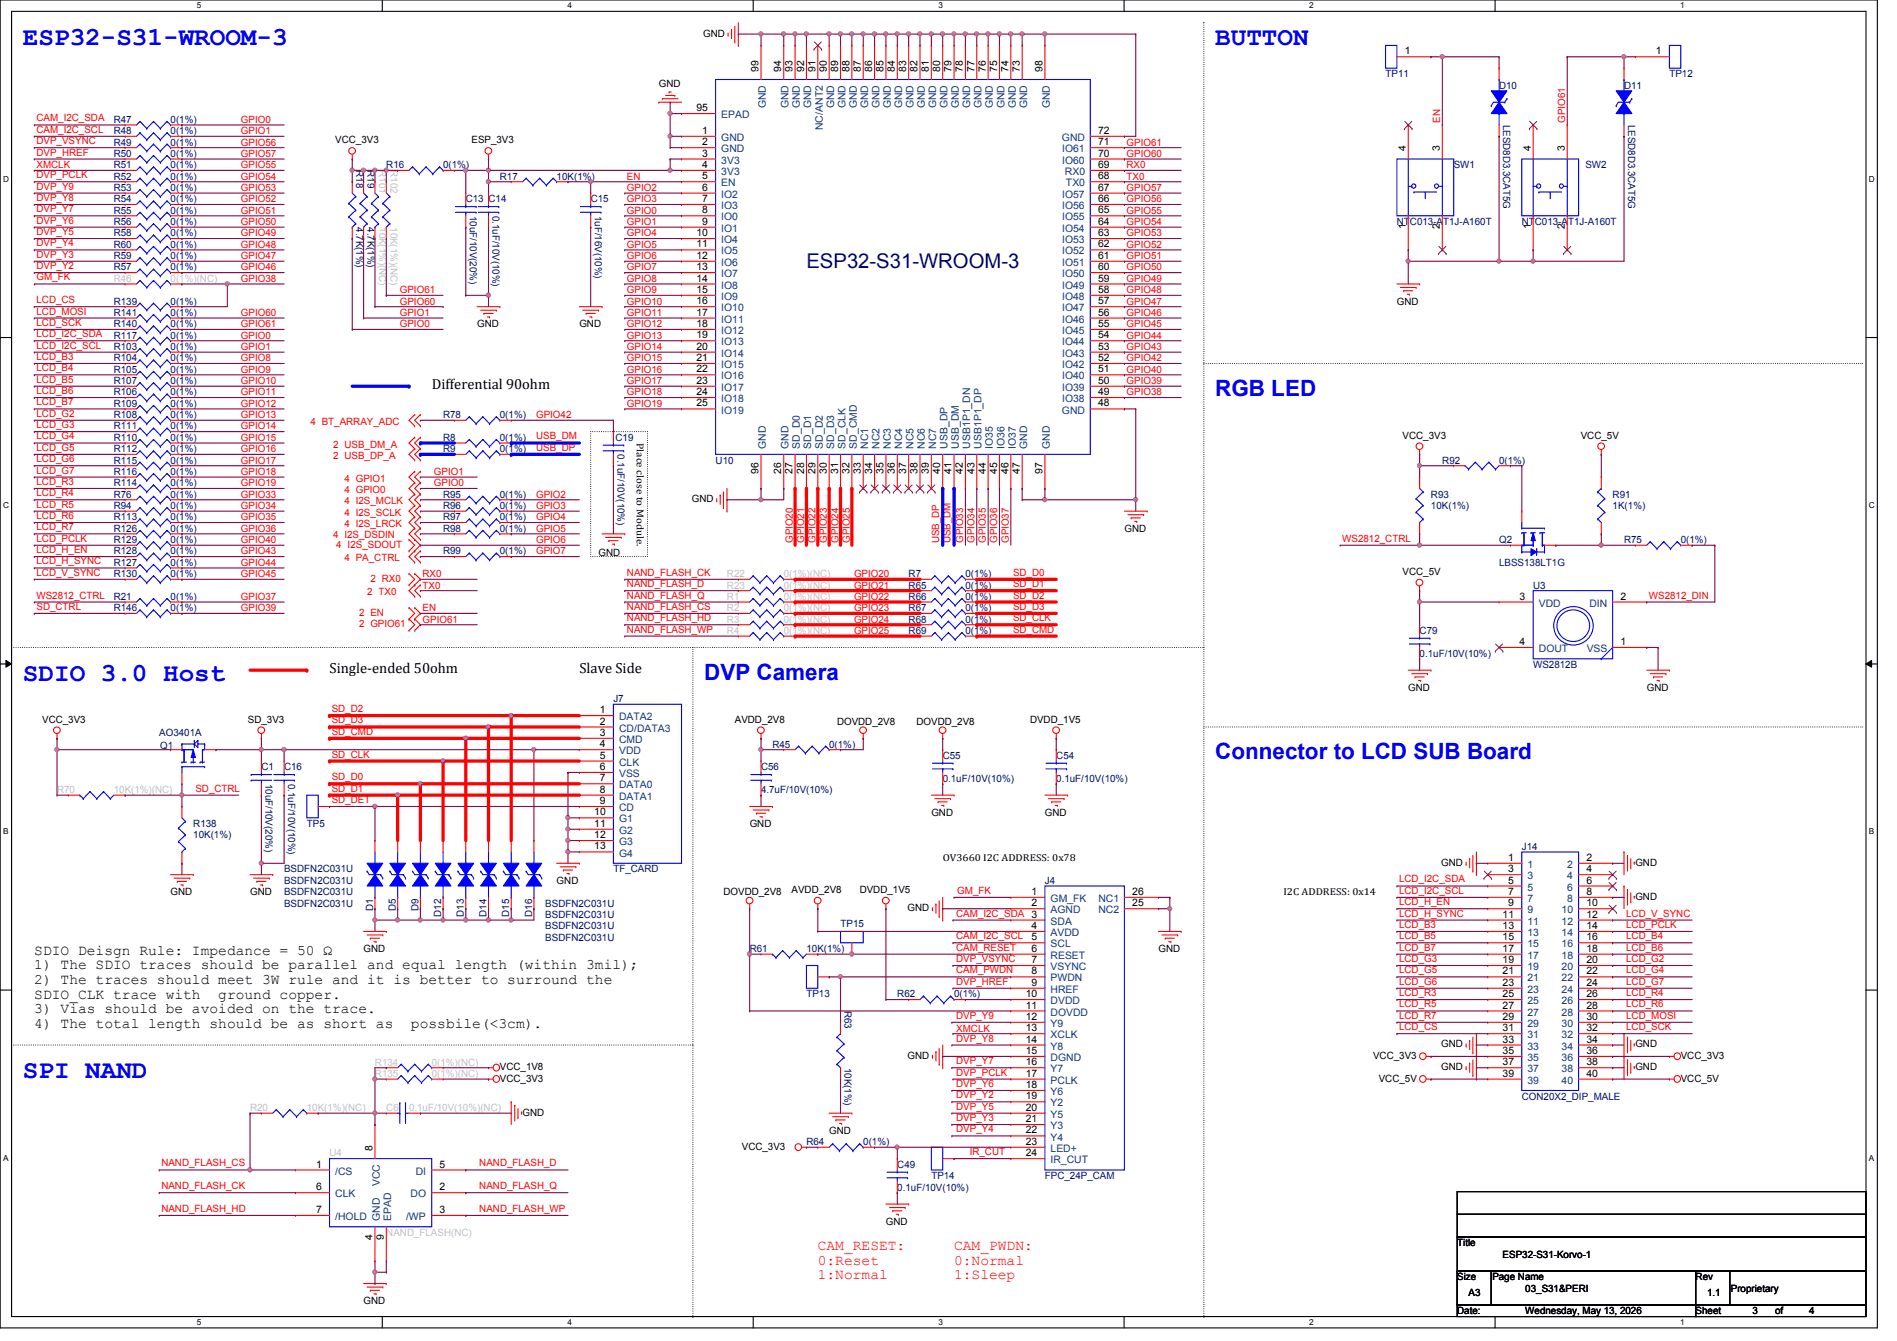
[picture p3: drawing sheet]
<svg xmlns="http://www.w3.org/2000/svg" width="297mm" height="210mm" viewBox="0 0 297 210" stroke-linecap="round" stroke-linejoin="round" font-family="sans-serif">
<defs><g id="words">
<g font-size="4.1" fill="#00f">
<text x="3.6" y="7">ESP32-S31-WROOM-3</text>
<text x="190.3" y="7">BUTTON</text>
<text x="3.6" y="106.6">SDIO 3.0 Host</text>
<text x="3.6" y="168.8">SPI NAND</text>
</g>
<g font-size="3.5" fill="#00f">
<text x="190.3" y="61.9">RGB LED</text>
<text x="110.3" y="106.4">DVP Camera</text>
<text x="190.3" y="118.8">Connector to LCD SUB Board</text>
</g>
<text font-size="3.2" fill="#000080" x="126.3" y="42">ESP32-S31-WROOM-3</text>
<g font-size="2.3">
<text x="67.6" y="60.8">Differential 90ohm</text>
<text x="51.6" y="105.3">Single-ended 50ohm</text>
<text x="90.7" y="105.3">Slave Side</text>
<text x="5.4" y="149.4">SDIO Deisgn Rule: Impedance = 50 Ω</text>
<text x="5.4" y="151.7">1) The SDIO traces should be parallel and equal length (within 3mil);</text>
<text x="5.4" y="154">2) The traces should meet 3W rule and it is better to surround the</text>
<text x="5.4" y="156.3">SDIO_CLK trace with</text>
<text x="5.4" y="158.6">3) Vias should be avoided on the trace.</text>
<text x="5.4" y="160.9">4) The total length should be as short as</text>
<text x="34.2" y="156.3">ground copper.</text>
<text x="64.4" y="160.9">possbile(&lt;3cm).</text>
</g>
<g font-size="2.3" fill="#f00">
<text x="128.1" y="195.7">CAM_RESET:</text>
<text x="128.1" y="198">0:Reset</text>
<text x="149.4" y="195.7">CAM_PWDN:</text>
<text x="149.4" y="198">0:Normal</text>
<text x="128.1" y="200.2">1:Normal</text>
<text x="149.4" y="200.2">1:Sleep</text>
</g>
<g font-size="1.6">
<text x="110.1" y="5.7">GND</text>
<text x="118.8" y="11.2" transform="rotate(-90 118.8 11.2)">99</text>
<text x="122.3" y="11.2" transform="rotate(-90 122.3 11.2)">94</text>
<text x="124.1" y="11.2" transform="rotate(-90 124.1 11.2)">93</text>
<text x="125.9" y="11.2" transform="rotate(-90 125.9 11.2)">92</text>
<text x="127.7" y="11.2" transform="rotate(-90 127.7 11.2)">91</text>
<text x="129.5" y="11.2" transform="rotate(-90 129.5 11.2)">90</text>
<text x="131.2" y="11.2" transform="rotate(-90 131.2 11.2)">89</text>
<text x="133" y="11.2" transform="rotate(-90 133 11.2)">88</text>
<text x="134.8" y="11.2" transform="rotate(-90 134.8 11.2)">87</text>
<text x="136.6" y="11.2" transform="rotate(-90 136.6 11.2)">86</text>
<text x="138.3" y="11.2" transform="rotate(-90 138.3 11.2)">85</text>
<text x="140.1" y="11.2" transform="rotate(-90 140.1 11.2)">84</text>
<text x="141.9" y="11.2" transform="rotate(-90 141.9 11.2)">83</text>
<text x="143.7" y="11.2" transform="rotate(-90 143.7 11.2)">82</text>
<text x="145.5" y="11.2" transform="rotate(-90 145.5 11.2)">81</text>
<text x="147.2" y="11.2" transform="rotate(-90 147.2 11.2)">80</text>
<text x="149" y="11.2" transform="rotate(-90 149 11.2)">79</text>
<text x="150.8" y="11.2" transform="rotate(-90 150.8 11.2)">78</text>
<text x="152.6" y="11.2" transform="rotate(-90 152.6 11.2)">77</text>
<text x="154.3" y="11.2" transform="rotate(-90 154.3 11.2)">76</text>
<text x="156.1" y="11.2" transform="rotate(-90 156.1 11.2)">75</text>
<text x="157.9" y="11.2" transform="rotate(-90 157.9 11.2)">74</text>
<text x="159.7" y="11.2" transform="rotate(-90 159.7 11.2)">73</text>
<text x="163.2" y="11.2" transform="rotate(-90 163.2 11.2)">98</text>
<text x="220" y="8.5">1</text>
<text x="259.3" y="8.5">1</text>
<text x="103.2" y="13.5">GND</text>
<text x="109" y="17.4">95</text>
<text x="52.5" y="22.4">VCC_3V3</text>
<text x="73.8" y="22.4">ESP_3V3</text>
<text x="109.9" y="22.7">2</text>
<text x="109.9" y="21">1</text>
<text x="172" y="21">72</text>
<text x="172" y="22.7">71</text>
<text x="220.1" y="23.7" transform="rotate(-90 220.1 23.7)">4</text>
<text x="225.5" y="23.7" transform="rotate(-90 225.5 23.7)">3</text>
<text x="239.7" y="23.7" transform="rotate(-90 239.7 23.7)">4</text>
<text x="245" y="23.7" transform="rotate(-90 245 23.7)">3</text>
<text x="109.9" y="26.3">4</text>
<text x="109.9" y="28.1">5</text>
<text x="109.9" y="29.8">6</text>
<text x="109.9" y="24.5">3</text>
<text x="172" y="24.5">70</text>
<text x="172" y="26.3">69</text>
<text x="172" y="28.1">68</text>
<text x="172" y="29.8">67</text>
<text x="109.9" y="31.6">7</text>
<text x="109.9" y="33.4">8</text>
<text x="109.9" y="35.2">9</text>
<text x="172" y="31.6">66</text>
<text x="172" y="33.4">65</text>
<text x="172" y="35.2">64</text>
<text x="220.1" y="35.9" transform="rotate(-90 220.1 35.9)">1</text>
<text x="225.5" y="35.9" transform="rotate(-90 225.5 35.9)">2</text>
<text x="239.7" y="35.9" transform="rotate(-90 239.7 35.9)">1</text>
<text x="245" y="35.9" transform="rotate(-90 245 35.9)">2</text>
<text x="109" y="37">10</text>
<text x="109" y="38.7">11</text>
<text x="109" y="40.5">12</text>
<text x="172" y="37">63</text>
<text x="172" y="38.7">62</text>
<text x="172" y="40.5">61</text>
<text x="109" y="42.3">13</text>
<text x="109" y="44.1">14</text>
<text x="109" y="45.8">15</text>
<text x="109" y="47.6">16</text>
<text x="172" y="42.3">60</text>
<text x="172" y="44.1">59</text>
<text x="172" y="45.8">58</text>
<text x="172" y="47.6">57</text>
<text x="218.7" y="47.7">GND</text>
<text x="74.7" y="51.2">GND</text>
<text x="90.7" y="51.2">GND</text>
<text x="109" y="49.4">17</text>
<text x="109" y="51.2">18</text>
<text x="109" y="53">19</text>
<text x="172" y="49.4">56</text>
<text x="172" y="51.2">55</text>
<text x="172" y="53">54</text>
<text x="109" y="54.7">20</text>
<text x="109" y="56.5">21</text>
<text x="109" y="58.3">22</text>
<text x="172" y="58.3">51</text>
<text x="172" y="54.7">53</text>
<text x="172" y="56.5">52</text>
<text x="109" y="60.1">23</text>
<text x="109" y="61.8">24</text>
<text x="109" y="63.6">25</text>
<text x="172" y="61.8">49</text>
<text x="172" y="60.1">50</text>
<text x="172" y="63.6">48</text>
<text x="99.7" y="69.3" transform="rotate(90 99.7 69.3)">Place close to Module.</text>
<text x="219.6" y="68.7">VCC_3V3</text>
<text x="247.5" y="68.7">VCC_5V</text>
<text x="118.8" y="74.1" transform="rotate(-90 118.8 74.1)">96</text>
<text x="122.3" y="74.1" transform="rotate(-90 122.3 74.1)">26</text>
<text x="124.1" y="74.1" transform="rotate(-90 124.1 74.1)">27</text>
<text x="125.9" y="74.1" transform="rotate(-90 125.9 74.1)">28</text>
<text x="127.7" y="74.1" transform="rotate(-90 127.7 74.1)">29</text>
<text x="129.5" y="74.1" transform="rotate(-90 129.5 74.1)">30</text>
<text x="131.2" y="74.1" transform="rotate(-90 131.2 74.1)">31</text>
<text x="133" y="74.1" transform="rotate(-90 133 74.1)">32</text>
<text x="134.8" y="74.1" transform="rotate(-90 134.8 74.1)">33</text>
<text x="136.6" y="74.1" transform="rotate(-90 136.6 74.1)">34</text>
<text x="138.3" y="74.1" transform="rotate(-90 138.3 74.1)">35</text>
<text x="140.1" y="74.1" transform="rotate(-90 140.1 74.1)">36</text>
<text x="141.9" y="74.1" transform="rotate(-90 141.9 74.1)">37</text>
<text x="143.7" y="74.1" transform="rotate(-90 143.7 74.1)">38</text>
<text x="145.5" y="74.1" transform="rotate(-90 145.5 74.1)">39</text>
<text x="147.2" y="74.1" transform="rotate(-90 147.2 74.1)">40</text>
<text x="149" y="74.1" transform="rotate(-90 149 74.1)">41</text>
<text x="150.8" y="74.1" transform="rotate(-90 150.8 74.1)">42</text>
<text x="152.6" y="74.1" transform="rotate(-90 152.6 74.1)">43</text>
<text x="154.3" y="74.1" transform="rotate(-90 154.3 74.1)">44</text>
<text x="156.1" y="74.1" transform="rotate(-90 156.1 74.1)">45</text>
<text x="157.9" y="74.1" transform="rotate(-90 157.9 74.1)">46</text>
<text x="159.7" y="74.1" transform="rotate(-90 159.7 74.1)">47</text>
<text x="163.2" y="74.1" transform="rotate(-90 163.2 74.1)">97</text>
<text x="108.3" y="78.6">GND</text>
<text x="176.1" y="83.2">GND</text>
<text x="93.7" y="87">GND</text>
<text x="219.6" y="90">VCC_5V</text>
<text x="238" y="93.9">3</text>
<text x="253.7" y="93.9">2</text>
<text x="238" y="101">4</text>
<text x="253.7" y="101">1</text>
<text x="6.6" y="113.1">VCC_3V3</text>
<text x="38.8" y="113.1">SD_3V3</text>
<text x="93.9" y="113.4">2</text>
<text x="93.9" y="111.6">1</text>
<text x="115.1" y="113.1">AVDD_2V8</text>
<text x="131.1" y="113.5">DOVDD_2V8</text>
<text x="143.5" y="113.5">DOVDD_2V8</text>
<text x="161.3" y="113.1">DVDD_1V5</text>
<text x="220.5" y="108.1">GND</text>
<text x="257.8" y="108.1">GND</text>
<text x="93.9" y="115.2">3</text>
<text x="93.9" y="117">4</text>
<text x="93.9" y="118.7">5</text>
<text x="93.9" y="120.5">6</text>
<text x="93.9" y="122.3">7</text>
<text x="93.9" y="124.1">8</text>
<text x="93.9" y="125.9">9</text>
<text x="93" y="127.6">10</text>
<text x="93" y="129.4">11</text>
<text x="93" y="131.2">12</text>
<text x="117.4" y="129.5">GND</text>
<text x="145.8" y="127.7">GND</text>
<text x="163.6" y="127.7">GND</text>
<text x="93" y="133">13</text>
<text x="147.6" y="134.8">OV3660 I2C ADDRESS: 0x78</text>
<text x="225.7" y="135.5">GND</text>
<text x="236.2" y="134.7">1</text>
<text x="236.2" y="136.5">3</text>
<text x="248.4" y="134.7">2</text>
<text x="248.4" y="136.5">4</text>
<text x="256.1" y="135.5">GND</text>
<text x="26.7" y="140.1">GND</text>
<text x="39.2" y="140.1">GND</text>
<text x="87.2" y="138.3">GND</text>
<text x="113.3" y="140.1">DOVDD_2V8</text>
<text x="123.9" y="139.8">AVDD_2V8</text>
<text x="134.6" y="139.8">DVDD_1V5</text>
<text x="142.1" y="142.6">GND</text>
<text x="161.5" y="140.1">1</text>
<text x="161.5" y="141.9">2</text>
<text x="177.3" y="140.1">26</text>
<text x="177.3" y="141.9">25</text>
<text x="201" y="140.2">I2C ADDRESS: 0x14</text>
<text x="235.3" y="143.6">11</text>
<text x="236.2" y="138.3">5</text>
<text x="236.2" y="140.1">7</text>
<text x="236.2" y="141.9">9</text>
<text x="248.4" y="138.3">6</text>
<text x="248.4" y="140.1">8</text>
<text x="248.4" y="141.9">10</text>
<text x="248.4" y="143.6">12</text>
<text x="256.1" y="140.8">GND</text>
<text x="56.9" y="149">GND</text>
<text x="161.5" y="145.4">4</text>
<text x="161.5" y="147.2">5</text>
<text x="161.5" y="149">6</text>
<text x="181.4" y="149">GND</text>
<text x="235.3" y="145.4">13</text>
<text x="235.3" y="147.2">15</text>
<text x="235.3" y="149">17</text>
<text x="248.4" y="145.4">14</text>
<text x="248.4" y="147.2">16</text>
<text x="248.4" y="149">18</text>
<text x="161.5" y="150.7">7</text>
<text x="161.5" y="152.5">8</text>
<text x="161.5" y="154.3">9</text>
<text x="235.3" y="150.7">19</text>
<text x="235.3" y="152.5">21</text>
<text x="235.3" y="154.3">23</text>
<text x="248.4" y="150.7">20</text>
<text x="248.4" y="152.5">22</text>
<text x="248.4" y="154.3">24</text>
<text x="160.6" y="156.1">10</text>
<text x="160.6" y="157.9">11</text>
<text x="160.6" y="159.6">12</text>
<text x="160.6" y="161.4">13</text>
<text x="235.3" y="156.1">25</text>
<text x="235.3" y="157.9">27</text>
<text x="235.3" y="159.6">29</text>
<text x="235.3" y="161.4">31</text>
<text x="248.4" y="156.1">26</text>
<text x="248.4" y="157.9">28</text>
<text x="248.4" y="159.6">30</text>
<text x="248.4" y="161.4">32</text>
<text x="78.3" y="167.5">VCC_1V8</text>
<text x="142.1" y="165.7">GND</text>
<text x="160.6" y="163.2">14</text>
<text x="160.6" y="165">15</text>
<text x="160.6" y="166.8">16</text>
<text x="215" y="165.7">VCC_3V3</text>
<text x="225.7" y="164">GND</text>
<text x="225.7" y="167.5">GND</text>
<text x="235.3" y="163.2">33</text>
<text x="235.3" y="165">35</text>
<text x="235.3" y="166.8">37</text>
<text x="248.4" y="163.2">34</text>
<text x="248.4" y="165">36</text>
<text x="248.4" y="166.8">38</text>
<text x="256.1" y="164">GND</text>
<text x="256.1" y="167.5">GND</text>
<text x="263.2" y="165.7">VCC_3V3</text>
<text x="78.3" y="169.3">VCC_3V3</text>
<text x="160.6" y="168.5">17</text>
<text x="160.6" y="170.3">18</text>
<text x="160.6" y="172.1">19</text>
<text x="160.6" y="173.9">20</text>
<text x="215.9" y="169.3">VCC_5V</text>
<text x="235.3" y="168.5">39</text>
<text x="248.4" y="168.5">40</text>
<text x="263.2" y="169.3">VCC_5V</text>
<text x="81.8" y="174.6">GND</text>
<text x="116.2" y="180">VCC_3V3</text>
<text x="129.8" y="177.5">GND</text>
<text x="160.6" y="175.6">21</text>
<text x="160.6" y="177.4">22</text>
<text x="160.6" y="179.2">23</text>
<text x="49.5" y="182.8">1</text>
<text x="58.3" y="180.1" transform="rotate(-90 58.3 180.1)">8</text>
<text x="68.8" y="182.8">5</text>
<text x="160.6" y="181">24</text>
<text x="49.5" y="186.3">6</text>
<text x="49.5" y="189.9">7</text>
<text x="68.8" y="186.3">2</text>
<text x="68.8" y="189.9">3</text>
<text x="138.7" y="191.7">GND</text>
<text x="58.3" y="194.1" transform="rotate(-90 58.3 194.1)">4</text>
<text x="60.1" y="194.1" transform="rotate(-90 60.1 194.1)">9</text>
<text x="228.2" y="195.1">Title</text>
<text x="235.3" y="196.8">ESP32-S31-Korvo-1</text>
<text x="228.2" y="200.4">Size</text>
<text x="230" y="202.9">A3</text>
<text x="233.7" y="200.4">Page Name</text>
<text x="238.8" y="202.2">03_S31&amp;PERI</text>
<text x="265.5" y="200.4">Rev</text>
<text x="267.3" y="202.9">1.1</text>
<text x="271" y="202.2">Proprietary</text>
<text x="56.9" y="204.1">GND</text>
<text x="228.2" y="205.7">Date:</text>
<text x="238.8" y="205.7">Wednesday, May 13, 2026</text>
<text x="265.5" y="205.7">Sheet</text>
<text x="274.4" y="205.7">3</text>
<text x="278" y="205.7">of</text>
<text x="283.3" y="205.7">4</text>
</g>
<g font-size="1.6" fill="#004080">
<text x="119.9" y="17" transform="rotate(-90 119.9 17)">GND</text>
<text x="123.5" y="17" transform="rotate(-90 123.5 17)">GND</text>
<text x="125.3" y="17" transform="rotate(-90 125.3 17)">GND</text>
<text x="127" y="17" transform="rotate(-90 127 17)">GND</text>
<text x="130.6" y="17" transform="rotate(-90 130.6 17)">GND</text>
<text x="132.4" y="17" transform="rotate(-90 132.4 17)">GND</text>
<text x="134.2" y="17" transform="rotate(-90 134.2 17)">GND</text>
<text x="135.9" y="17" transform="rotate(-90 135.9 17)">GND</text>
<text x="137.7" y="17" transform="rotate(-90 137.7 17)">GND</text>
<text x="139.5" y="17" transform="rotate(-90 139.5 17)">GND</text>
<text x="141.3" y="17" transform="rotate(-90 141.3 17)">GND</text>
<text x="143" y="17" transform="rotate(-90 143 17)">GND</text>
<text x="144.8" y="17" transform="rotate(-90 144.8 17)">GND</text>
<text x="146.6" y="17" transform="rotate(-90 146.6 17)">GND</text>
<text x="148.4" y="17" transform="rotate(-90 148.4 17)">GND</text>
<text x="150.2" y="17" transform="rotate(-90 150.2 17)">GND</text>
<text x="151.9" y="17" transform="rotate(-90 151.9 17)">GND</text>
<text x="153.7" y="17" transform="rotate(-90 153.7 17)">GND</text>
<text x="155.5" y="17" transform="rotate(-90 155.5 17)">GND</text>
<text x="157.3" y="17" transform="rotate(-90 157.3 17)">GND</text>
<text x="159" y="17" transform="rotate(-90 159 17)">GND</text>
<text x="160.8" y="17" transform="rotate(-90 160.8 17)">GND</text>
<text x="164.4" y="17" transform="rotate(-90 164.4 17)">GND</text>
<text x="112.9" y="23.8">GND</text>
<text x="112.9" y="22.1">GND</text>
<text x="112.9" y="18.5">EPAD</text>
<text x="128.8" y="20.4" transform="rotate(-90 128.8 20.4)">NC/ANT2</text>
<text x="166.3" y="22.1">GND</text>
<text x="166.3" y="23.8">IO61</text>
<text x="112.9" y="27.4">3V3</text>
<text x="112.9" y="29.2">EN</text>
<text x="112.9" y="25.6">3V3</text>
<text x="166.3" y="25.6">IO60</text>
<text x="166.7" y="27.4">RX0</text>
<text x="166.9" y="29.2">TX0</text>
<text x="112.9" y="30.9">IO2</text>
<text x="112.9" y="32.7">IO3</text>
<text x="112.9" y="34.5">IO0</text>
<text x="166.3" y="30.9">IO57</text>
<text x="166.3" y="32.7">IO56</text>
<text x="166.3" y="34.5">IO55</text>
<text x="112.9" y="38.1">IO4</text>
<text x="112.9" y="39.8">IO5</text>
<text x="112.9" y="36.3">IO1</text>
<text x="112.9" y="41.6">IO6</text>
<text x="166.3" y="36.3">IO54</text>
<text x="166.3" y="38.1">IO53</text>
<text x="166.3" y="39.8">IO52</text>
<text x="166.3" y="41.6">IO51</text>
<text x="112.9" y="43.4">IO7</text>
<text x="112.9" y="45.2">IO8</text>
<text x="112.9" y="46.9">IO9</text>
<text x="166.3" y="43.4">IO50</text>
<text x="166.3" y="45.2">IO49</text>
<text x="166.3" y="46.9">IO48</text>
<text x="112.9" y="48.7">IO10</text>
<text x="112.9" y="50.5">IO11</text>
<text x="112.9" y="52.3">IO12</text>
<text x="166.3" y="48.7">IO47</text>
<text x="166.3" y="50.5">IO46</text>
<text x="166.3" y="52.3">IO45</text>
<text x="112.9" y="54.1">IO13</text>
<text x="112.9" y="55.8">IO14</text>
<text x="112.9" y="57.6">IO15</text>
<text x="112.9" y="59.4">IO16</text>
<text x="166.3" y="59.4">IO40</text>
<text x="166.3" y="54.1">IO44</text>
<text x="166.3" y="55.8">IO43</text>
<text x="166.3" y="57.6">IO42</text>
<text x="112.9" y="61.2">IO17</text>
<text x="112.9" y="62.9">IO18</text>
<text x="112.9" y="64.7">IO19</text>
<text x="166.3" y="64.7">GND</text>
<text x="166.3" y="62.9">IO38</text>
<text x="166.3" y="61.2">IO39</text>
<text x="119.9" y="70.2" transform="rotate(-90 119.9 70.2)">GND</text>
<text x="123.5" y="70.2" transform="rotate(-90 123.5 70.2)">GND</text>
<text x="125.3" y="70.2" transform="rotate(-90 125.3 70.2)">SD_D0</text>
<text x="127" y="70.2" transform="rotate(-90 127 70.2)">SD_D1</text>
<text x="128.8" y="70.2" transform="rotate(-90 128.8 70.2)">SD_D2</text>
<text x="130.6" y="70.2" transform="rotate(-90 130.6 70.2)">SD_D3</text>
<text x="132.4" y="70.2" transform="rotate(-90 132.4 70.2)">SD_CLK</text>
<text x="134.2" y="70.2" transform="rotate(-90 134.2 70.2)">SD_CMD</text>
<text x="135.9" y="70.2" transform="rotate(-90 135.9 70.2)">NC1</text>
<text x="137.7" y="70.2" transform="rotate(-90 137.7 70.2)">NC2</text>
<text x="139.5" y="70.2" transform="rotate(-90 139.5 70.2)">NC3</text>
<text x="141.3" y="70.2" transform="rotate(-90 141.3 70.2)">NC4</text>
<text x="143" y="70.2" transform="rotate(-90 143 70.2)">NC5</text>
<text x="144.8" y="70.2" transform="rotate(-90 144.8 70.2)">NC6</text>
<text x="146.6" y="70.2" transform="rotate(-90 146.6 70.2)">NC7</text>
<text x="148.4" y="70.2" transform="rotate(-90 148.4 70.2)">USB_DP</text>
<text x="150.2" y="70.2" transform="rotate(-90 150.2 70.2)">USB_DM</text>
<text x="151.9" y="70.2" transform="rotate(-90 151.9 70.2)">USB1P1_DN</text>
<text x="153.7" y="70.2" transform="rotate(-90 153.7 70.2)">USB1P1_DP</text>
<text x="155.5" y="70.2" transform="rotate(-90 155.5 70.2)">IO35</text>
<text x="157.3" y="70.2" transform="rotate(-90 157.3 70.2)">IO36</text>
<text x="159" y="70.2" transform="rotate(-90 159 70.2)">IO37</text>
<text x="160.8" y="70.2" transform="rotate(-90 160.8 70.2)">GND</text>
<text x="164.4" y="70.2" transform="rotate(-90 164.4 70.2)">GND</text>
<text x="241" y="95">VDD</text>
<text x="248.9" y="95">DIN</text>
<text x="241" y="102.1">DOUT</text>
<text x="248.5" y="102.1">VSS</text>
<text x="96.9" y="112.7">DATA2</text>
<text x="96.9" y="114.5">CD/DATA3</text>
<text x="96.9" y="116.3">CMD</text>
<text x="96.9" y="118.1">VDD</text>
<text x="96.9" y="119.8">CLK</text>
<text x="96.9" y="121.6">VSS</text>
<text x="96.9" y="123.4">DATA0</text>
<text x="96.9" y="125.2">DATA1</text>
<text x="96.9" y="127">CD</text>
<text x="96.9" y="128.7">G1</text>
<text x="96.9" y="130.5">G2</text>
<text x="96.9" y="132.3">G3</text>
<text x="96.9" y="134.1">G4</text>
<text x="239.2" y="135.8">1</text>
<text x="239.2" y="137.6">3</text>
<text x="245.4" y="135.8">2</text>
<text x="245.4" y="137.6">4</text>
<text x="164.5" y="141.2">GM_FK</text>
<text x="164.5" y="143">AGND</text>
<text x="172" y="141.2">NC1</text>
<text x="172" y="143">NC2</text>
<text x="239.2" y="139.4">5</text>
<text x="239.2" y="141.2">7</text>
<text x="239.2" y="143">9</text>
<text x="244.5" y="143">10</text>
<text x="245.4" y="139.4">6</text>
<text x="245.4" y="141.2">8</text>
<text x="164.5" y="144.7">SDA</text>
<text x="164.5" y="146.5">AVDD</text>
<text x="164.5" y="148.3">SCL</text>
<text x="239.2" y="144.7">11</text>
<text x="239.2" y="146.5">13</text>
<text x="239.2" y="148.3">15</text>
<text x="244.5" y="144.7">12</text>
<text x="244.5" y="146.5">14</text>
<text x="244.5" y="148.3">16</text>
<text x="164.5" y="150.1">RESET</text>
<text x="164.5" y="151.8">VSYNC</text>
<text x="164.5" y="153.6">PWDN</text>
<text x="164.5" y="155.4">HREF</text>
<text x="239.2" y="150.1">17</text>
<text x="239.2" y="151.8">19</text>
<text x="239.2" y="153.6">21</text>
<text x="239.2" y="155.4">23</text>
<text x="244.5" y="150.1">18</text>
<text x="244.5" y="151.8">20</text>
<text x="244.5" y="153.6">22</text>
<text x="244.5" y="155.4">24</text>
<text x="164.5" y="157.2">DVDD</text>
<text x="164.5" y="159">DOVDD</text>
<text x="164.5" y="160.7">Y9</text>
<text x="239.2" y="157.2">25</text>
<text x="239.2" y="159">27</text>
<text x="239.2" y="160.7">29</text>
<text x="244.5" y="157.2">26</text>
<text x="244.5" y="159">28</text>
<text x="244.5" y="160.7">30</text>
<text x="164.5" y="162.5">XCLK</text>
<text x="164.5" y="164.3">Y8</text>
<text x="164.5" y="166.1">DGND</text>
<text x="164.5" y="167.9">Y7</text>
<text x="239.2" y="162.5">31</text>
<text x="239.2" y="164.3">33</text>
<text x="239.2" y="166.1">35</text>
<text x="239.2" y="167.9">37</text>
<text x="244.5" y="162.5">32</text>
<text x="244.5" y="164.3">34</text>
<text x="244.5" y="166.1">36</text>
<text x="244.5" y="167.9">38</text>
<text x="164.5" y="169.6">PCLK</text>
<text x="164.5" y="171.4">Y6</text>
<text x="164.5" y="173.2">Y2</text>
<text x="239.2" y="169.6">39</text>
<text x="244.5" y="169.6">40</text>
<text x="164.5" y="175">Y5</text>
<text x="164.5" y="176.7">Y3</text>
<text x="164.5" y="178.5">Y4</text>
<text x="52.5" y="183.9">/CS</text>
<text x="59.5" y="185.7" transform="rotate(-90 59.5 185.7)">VCC</text>
<text x="65.1" y="183.9">DI</text>
<text x="164.5" y="180.3">LED+</text>
<text x="164.5" y="182.1">IR_CUT</text>
<text x="52.5" y="187.4">CLK</text>
<text x="52.5" y="191">/HOLD</text>
<text x="59.5" y="191.1" transform="rotate(-90 59.5 191.1)">GND</text>
<text x="61.3" y="191.1" transform="rotate(-90 61.3 191.1)">EPAD</text>
<text x="63.6" y="191">/WP</text>
<text x="64.3" y="187.4">DO</text>
</g>
<g font-size="1.6" fill="#000080">
<text x="217" y="12.1">TP11</text>
<text x="234.7" y="13.9">D10</text>
<text x="254.3" y="13.9">D11</text>
<text x="261.4" y="12.1">TP12</text>
<text x="17.8" y="22.8">R49</text>
<text x="17.8" y="19.2">R47</text>
<text x="17.8" y="21">R48</text>
<text x="26.7" y="22.8">0(1%)</text>
<text x="26.7" y="19.2">0(1%)</text>
<text x="26.7" y="21">0(1%)</text>
<text x="235.4" y="19.6" transform="rotate(90 235.4 19.6)">LESD8D3.3CAT5G</text>
<text x="254.9" y="19.6" transform="rotate(90 254.9 19.6)">LESD8D3.3CAT5G</text>
<text x="17.8" y="28.1">R52</text>
<text x="17.8" y="24.6">R50</text>
<text x="17.8" y="29.9">R53</text>
<text x="17.8" y="26.3">R51</text>
<text x="26.7" y="28.1">0(1%)</text>
<text x="26.7" y="24.6">0(1%)</text>
<text x="26.7" y="29.9">0(1%)</text>
<text x="26.7" y="26.3">0(1%)</text>
<text x="55.8" y="26.7" transform="rotate(90 55.8 26.7)">R18</text>
<text x="57.6" y="26.7" transform="rotate(90 57.6 26.7)">R19</text>
<text x="60.5" y="26.3">R16</text>
<text x="69.4" y="26.3">0(1%)</text>
<text x="78.3" y="28.1">R17</text>
<text x="87.2" y="28.1">10K(1%)</text>
<text x="227.6" y="26.3">SW1</text>
<text x="248.2" y="26.3">SW2</text>
<text x="17.8" y="31.7">R54</text>
<text x="17.8" y="35.2">R56</text>
<text x="17.8" y="33.4">R55</text>
<text x="26.7" y="31.7">0(1%)</text>
<text x="26.7" y="35.2">0(1%)</text>
<text x="26.7" y="33.4">0(1%)</text>
<text x="55.8" y="35.6" transform="rotate(90 55.8 35.6)">4.7K(1%)</text>
<text x="57.6" y="35.6" transform="rotate(90 57.6 35.6)">4.7K(1%)</text>
<text x="72.9" y="31.7">C13 C14</text>
<text x="73.6" y="33.8" transform="rotate(90 73.6 33.8)">10uF/10V(20%)</text>
<text x="77.1" y="33.8" transform="rotate(90 77.1 33.8)">0.1uF/10V(10%)</text>
<text x="92.5" y="31.7">C15</text>
<text x="93.1" y="33.8" transform="rotate(90 93.1 33.8)">1uF/16V(10%)</text>
<text x="218.7" y="35.2">NTC013-AT1J-A160T</text>
<text x="238.3" y="35.2">NTC013-AT1J-A160T</text>
<text x="17.8" y="37">R58</text>
<text x="17.8" y="38.8">R60</text>
<text x="17.8" y="40.6">R59</text>
<text x="26.7" y="37">0(1%)</text>
<text x="26.7" y="38.8">0(1%)</text>
<text x="26.7" y="40.6">0(1%)</text>
<text x="17.8" y="42.3">R57</text>
<text x="17.8" y="47.7">R139</text>
<text x="26.7" y="47.7">0(1%)</text>
<text x="26.7" y="42.3">0(1%)</text>
<text x="17.8" y="49.4">R141</text>
<text x="17.8" y="53">R117</text>
<text x="17.8" y="51.2">R140</text>
<text x="26.7" y="49.4">0(1%)</text>
<text x="26.7" y="53">0(1%)</text>
<text x="26.7" y="51.2">0(1%)</text>
<text x="17.8" y="56.6">R104</text>
<text x="17.8" y="58.3">R105</text>
<text x="17.8" y="54.8">R103</text>
<text x="26.7" y="56.6">0(1%)</text>
<text x="26.7" y="58.3">0(1%)</text>
<text x="26.7" y="54.8">0(1%)</text>
<text x="17.8" y="65.4">R108</text>
<text x="17.8" y="61.9">R106</text>
<text x="17.8" y="63.7">R109</text>
<text x="17.8" y="60.1">R107</text>
<text x="26.7" y="65.4">0(1%)</text>
<text x="26.7" y="61.9">0(1%)</text>
<text x="26.7" y="63.7">0(1%)</text>
<text x="26.7" y="60.1">0(1%)</text>
<text x="69.4" y="65.4">R78</text>
<text x="78.3" y="65.4">0(1%)</text>
<text x="17.8" y="70.8">R112</text>
<text x="17.8" y="69">R110</text>
<text x="17.8" y="67.2">R111</text>
<text x="26.7" y="70.8">0(1%)</text>
<text x="26.7" y="69">0(1%)</text>
<text x="26.7" y="67.2">0(1%)</text>
<text x="69.4" y="69">R8</text>
<text x="69.4" y="70.8">R9</text>
<text x="78.3" y="69">0(1%)</text>
<text x="78.3" y="70.8">0(1%)</text>
<text x="96.4" y="69">C19</text>
<text x="96.7" y="71.1" transform="rotate(90 96.7 71.1)">0.1uF/10V(10%)</text>
<text x="17.8" y="74.3">R116</text>
<text x="17.8" y="76.1">R114</text>
<text x="17.8" y="72.6">R115</text>
<text x="17.8" y="77.9">R76</text>
<text x="26.7" y="74.3">0(1%)</text>
<text x="26.7" y="76.1">0(1%)</text>
<text x="26.7" y="72.6">0(1%)</text>
<text x="26.7" y="77.9">0(1%)</text>
<text x="69.4" y="77.9">R95</text>
<text x="78.3" y="77.9">0(1%)</text>
<text x="112.1" y="72.6">U10</text>
<text x="224.1" y="77.9">R93</text>
<text x="225.8" y="72.6">R92</text>
<text x="234.7" y="72.6">0(1%)</text>
<text x="252.5" y="77.9">R91</text>
<text x="17.8" y="79.7">R94</text>
<text x="17.8" y="83.2">R126</text>
<text x="17.8" y="81.4">R113</text>
<text x="26.7" y="83.2">0(1%)</text>
<text x="26.7" y="81.4">0(1%)</text>
<text x="26.7" y="79.7">0(1%)</text>
<text x="69.4" y="79.7">R96</text>
<text x="69.4" y="81.4">R97</text>
<text x="69.4" y="83.2">R98</text>
<text x="78.3" y="79.7">0(1%)</text>
<text x="78.3" y="81.4">0(1%)</text>
<text x="78.3" y="83.2">0(1%)</text>
<text x="224.1" y="79.7">10K(1%)</text>
<text x="252.5" y="79.7">1K(1%)</text>
<text x="17.8" y="86.8">R128</text>
<text x="17.8" y="85">R129</text>
<text x="17.8" y="88.6">R127</text>
<text x="26.7" y="86.8">0(1%)</text>
<text x="26.7" y="85">0(1%)</text>
<text x="26.7" y="88.6">0(1%)</text>
<text x="69.4" y="86.8">R99</text>
<text x="78.3" y="86.8">0(1%)</text>
<text x="234.7" y="85">Q2</text>
<text x="234.7" y="88.6">LBSS138LT1G</text>
<text x="254.3" y="85">R75</text>
<text x="263.2" y="85">0(1%)</text>
<text x="17.8" y="93.9">R21</text>
<text x="17.8" y="90.3">R130</text>
<text x="17.8" y="95.7">R146</text>
<text x="26.7" y="90.3">0(1%)</text>
<text x="26.7" y="95.7">0(1%)</text>
<text x="26.7" y="93.9">0(1%)</text>
<text x="142.3" y="90.3">R7</text>
<text x="142.3" y="93.9">R66</text>
<text x="142.3" y="92.1">R65</text>
<text x="142.3" y="95.7">R67</text>
<text x="151.2" y="93.9">0(1%)</text>
<text x="151.2" y="92.1">0(1%)</text>
<text x="151.2" y="95.7">0(1%)</text>
<text x="151.2" y="90.3">0(1%)</text>
<text x="240.1" y="92.1">U3</text>
<text x="142.3" y="97.5">R68</text>
<text x="142.3" y="99.2">R69</text>
<text x="151.2" y="97.5">0(1%)</text>
<text x="151.2" y="99.2">0(1%)</text>
<text x="222.3" y="99.2">C79</text>
<text x="222.3" y="102.8">0.1uF/10V(10%)</text>
<text x="240.1" y="104.6">WS2812B</text>
<text x="96.1" y="109.9">J7</text>
<text x="24.9" y="115.2">AO3401A</text>
<text x="25.1" y="117.2">Q1</text>
<text x="120.9" y="117">R45</text>
<text x="129.8" y="117">0(1%)</text>
<text x="147.6" y="118.8">C55</text>
<text x="165.4" y="118.8">C54</text>
<text x="40.9" y="120.6">C1</text>
<text x="41.6" y="122.7" transform="rotate(90 41.6 122.7)">10uF/10V(20%)</text>
<text x="44.5" y="120.6">C16</text>
<text x="45.1" y="122.7" transform="rotate(90 45.1 122.7)">0.1uF/10V(10%)</text>
<text x="119.2" y="120.6">C56</text>
<text x="119.2" y="124.1">4.7uF/10V(10%)</text>
<text x="147.6" y="122.3">0.1uF/10V(10%)</text>
<text x="165.4" y="122.3">0.1uF/10V(10%)</text>
<text x="30.3" y="129.5">R138</text>
<text x="30.3" y="131.2">10K(1%)</text>
<text x="48" y="129.5">TP5</text>
<text x="44.5" y="136.6">BSDFN2C031U</text>
<text x="96.1" y="136.6">TF_CARD</text>
<text x="238.3" y="133">J14</text>
<text x="44.5" y="138.3">BSDFN2C031U</text>
<text x="44.5" y="141.9">BSDFN2C031U</text>
<text x="44.5" y="140.1">BSDFN2C031U</text>
<text x="58.4" y="142.6" transform="rotate(-90 58.4 142.6)">D1</text>
<text x="62" y="142.6" transform="rotate(-90 62 142.6)">D5</text>
<text x="65.5" y="142.6" transform="rotate(-90 65.5 142.6)">D9</text>
<text x="69.1" y="143.5" transform="rotate(-90 69.1 143.5)">D12</text>
<text x="72.6" y="143.5" transform="rotate(-90 72.6 143.5)">D13</text>
<text x="76.2" y="143.5" transform="rotate(-90 76.2 143.5)">D14</text>
<text x="79.8" y="143.5" transform="rotate(-90 79.8 143.5)">D15</text>
<text x="83.3" y="143.5" transform="rotate(-90 83.3 143.5)">D16</text>
<text x="85.4" y="141.9">BSDFN2C031U</text>
<text x="85.4" y="143.7">BSDFN2C031U</text>
<text x="163.6" y="138.3">J4</text>
<text x="85.4" y="147.2">BSDFN2C031U</text>
<text x="85.4" y="145.5">BSDFN2C031U</text>
<text x="117.4" y="149">R61</text>
<text x="126.3" y="149">10K(1%)</text>
<text x="131.6" y="145.1">TP15</text>
<text x="126.3" y="156.1">TP13</text>
<text x="132.2" y="158.2" transform="rotate(90 132.2 158.2)">R63</text>
<text x="140.5" y="156.1">R62</text>
<text x="149.4" y="156.1">0(1%)</text>
<text x="132.2" y="167.1" transform="rotate(90 132.2 167.1)">10K(1%)</text>
<text x="238.3" y="172.1">CON20X2_DIP_MALE</text>
<text x="126.3" y="179.2">R64</text>
<text x="135.2" y="179.2">0(1%)</text>
<text x="140.5" y="182.8">C49</text>
<text x="145.8" y="184.6">TP14</text>
<text x="163.6" y="184.6">FPC_24P_CAM</text>
<text x="140.5" y="186.4">0.1uF/10V(10%)</text>
</g>
<g font-size="1.6" fill="#f00">
<text x="5.7" y="19">CAM_I2C_SDA</text>
<text x="5.7" y="22.6">DVP_VSYNC</text>
<text x="5.7" y="20.8">CAM_I2C_SCL</text>
<text x="37.7" y="22.8">GPIO56</text>
<text x="37.7" y="19.2">GPIO0</text>
<text x="37.7" y="21">GPIO1</text>
<text x="176.4" y="22.8">GPIO61</text>
<text x="225.5" y="19.2" transform="rotate(-90 225.5 19.2)">EN</text>
<text x="245.1" y="19.2" transform="rotate(-90 245.1 19.2)">GPIO61</text>
<text x="5.7" y="24.3">DVP_HREF</text>
<text x="5.7" y="26.3">XMCLK</text>
<text x="5.7" y="27.9">DVP_PCLK</text>
<text x="5.7" y="29.7">DVP_Y9</text>
<text x="37.7" y="26.3">GPIO55</text>
<text x="37.7" y="28.1">GPIO54</text>
<text x="37.7" y="24.6">GPIO57</text>
<text x="37.7" y="29.9">GPIO53</text>
<text x="98.2" y="28.1">EN</text>
<text x="98.2" y="29.9">GPIO2</text>
<text x="176.4" y="29.9">GPIO57</text>
<text x="176.4" y="24.6">GPIO60</text>
<text x="176.4" y="26.3">RX0</text>
<text x="176.4" y="28.1">TX0</text>
<text x="5.7" y="31.5">DVP_Y8</text>
<text x="5.7" y="33.2">DVP_Y7</text>
<text x="5.7" y="35">DVP_Y6</text>
<text x="37.7" y="31.7">GPIO52</text>
<text x="37.7" y="35.2">GPIO50</text>
<text x="37.7" y="33.4">GPIO51</text>
<text x="98.2" y="31.7">GPIO3</text>
<text x="98.2" y="33.4">GPIO0</text>
<text x="98.2" y="35.2">GPIO1</text>
<text x="176.4" y="31.7">GPIO56</text>
<text x="176.4" y="33.4">GPIO55</text>
<text x="176.4" y="35.2">GPIO54</text>
<text x="5.7" y="36.8">DVP_Y5</text>
<text x="5.7" y="40.3">DVP_Y3</text>
<text x="5.7" y="38.6">DVP_Y4</text>
<text x="37.7" y="37">GPIO49</text>
<text x="37.7" y="38.8">GPIO48</text>
<text x="37.7" y="40.6">GPIO47</text>
<text x="98.2" y="37">GPIO4</text>
<text x="98.2" y="38.8">GPIO5</text>
<text x="98.2" y="40.6">GPIO6</text>
<text x="176.4" y="37">GPIO53</text>
<text x="176.4" y="38.8">GPIO52</text>
<text x="176.4" y="40.6">GPIO51</text>
<text x="5.7" y="42.1">DVP_Y2</text>
<text x="5.7" y="43.9">GM_FK</text>
<text x="5.7" y="47.5">LCD_CS</text>
<text x="37.7" y="42.3">GPIO46</text>
<text x="37.7" y="44.1">GPIO38</text>
<text x="62.6" y="45.9">GPIO61</text>
<text x="62.6" y="47.7">GPIO60</text>
<text x="98.2" y="42.3">GPIO7</text>
<text x="98.2" y="44.1">GPIO8</text>
<text x="98.2" y="45.9">GPIO9</text>
<text x="98.2" y="47.7">GPIO10</text>
<text x="176.4" y="42.3">GPIO50</text>
<text x="176.4" y="44.1">GPIO49</text>
<text x="176.4" y="45.9">GPIO48</text>
<text x="176.4" y="47.7">GPIO47</text>
<text x="5.7" y="52.8">LCD_I2C_SDA</text>
<text x="5.7" y="49.2">LCD_MOSI</text>
<text x="5.7" y="51">LCD_SCK</text>
<text x="37.7" y="53">GPIO0</text>
<text x="37.7" y="49.4">GPIO60</text>
<text x="37.7" y="51.2">GPIO61</text>
<text x="62.6" y="49.4">GPIO1</text>
<text x="62.6" y="51.2">GPIO0</text>
<text x="98.2" y="49.4">GPIO11</text>
<text x="98.2" y="51.2">GPIO12</text>
<text x="98.2" y="53">GPIO13</text>
<text x="176.4" y="49.4">GPIO46</text>
<text x="176.4" y="51.2">GPIO45</text>
<text x="176.4" y="53">GPIO44</text>
<text x="5.7" y="59.9">LCD_B5</text>
<text x="5.7" y="54.6">LCD_I2C_SCL</text>
<text x="5.7" y="58.1">LCD_B4</text>
<text x="5.7" y="56.3">LCD_B3</text>
<text x="37.7" y="58.3">GPIO9</text>
<text x="37.7" y="54.8">GPIO1</text>
<text x="37.7" y="56.6">GPIO8</text>
<text x="98.2" y="54.8">GPIO14</text>
<text x="98.2" y="56.6">GPIO15</text>
<text x="98.2" y="58.3">GPIO16</text>
<text x="176.4" y="54.8">GPIO43</text>
<text x="176.4" y="56.6">GPIO42</text>
<text x="176.4" y="58.3">GPIO40</text>
<text x="5.7" y="61.7">LCD_B6</text>
<text x="5.7" y="63.5">LCD_B7</text>
<text x="5.7" y="65.2">LCD_G2</text>
<text x="37.7" y="61.9">GPIO11</text>
<text x="37.7" y="63.7">GPIO12</text>
<text x="37.7" y="60.1">GPIO10</text>
<text x="37.7" y="65.4">GPIO13</text>
<text x="83.9" y="65.4">GPIO42</text>
<text x="98.2" y="60.1">GPIO17</text>
<text x="98.2" y="61.9">GPIO18</text>
<text x="98.2" y="63.7">GPIO19</text>
<text x="176.4" y="61.9">GPIO38</text>
<text x="176.4" y="60.1">GPIO39</text>
<text x="5.7" y="67">LCD_G3</text>
<text x="5.7" y="68.8">LCD_G4</text>
<text x="5.7" y="70.6">LCD_G5</text>
<text x="37.7" y="67.2">GPIO14</text>
<text x="37.7" y="70.8">GPIO16</text>
<text x="37.7" y="69">GPIO15</text>
<text x="48.6" y="66.5">4 BT_ARRAY_ADC</text>
<text x="52.2" y="70.1">2 USB_DM_A</text>
<text x="52.2" y="71.8">2 USB_DP_A</text>
<text x="83.9" y="68.8">USB_DM</text>
<text x="83.9" y="70.6">USB_DP</text>
<text x="5.7" y="72.3">LCD_G6</text>
<text x="5.7" y="75.9">LCD_R3</text>
<text x="5.7" y="77.7">LCD_R4</text>
<text x="5.7" y="74.1">LCD_G7</text>
<text x="37.7" y="72.6">GPIO17</text>
<text x="37.7" y="77.9">GPIO33</text>
<text x="37.7" y="74.3">GPIO18</text>
<text x="37.7" y="76.1">GPIO19</text>
<text x="53.9" y="77.2">4 GPIO0</text>
<text x="53.9" y="75.4">4 GPIO1</text>
<text x="67.9" y="74.3">GPIO1</text>
<text x="67.9" y="76.1">GPIO0</text>
<text x="83.9" y="77.9">GPIO2</text>
<text x="5.7" y="79.5">LCD_R5</text>
<text x="5.7" y="81.2">LCD_R6</text>
<text x="5.7" y="83">LCD_R7</text>
<text x="37.7" y="79.7">GPIO34</text>
<text x="37.7" y="81.4">GPIO35</text>
<text x="37.7" y="83.2">GPIO36</text>
<text x="53.9" y="82.5">4 I2S_LRCK</text>
<text x="53.9" y="80.7">4 I2S_SCLK</text>
<text x="53.9" y="79">4 I2S_MCLK</text>
<text x="83.9" y="79.7">GPIO3</text>
<text x="83.9" y="81.4">GPIO4</text>
<text x="83.9" y="83.2">GPIO5</text>
<text x="5.7" y="84.8">LCD_PCLK</text>
<text x="5.7" y="86.6">LCD_H_EN</text>
<text x="5.7" y="88.3">LCD_H_SYNC</text>
<text x="37.7" y="85">GPIO40</text>
<text x="37.7" y="86.8">GPIO43</text>
<text x="37.7" y="88.6">GPIO44</text>
<text x="52.2" y="84.3">4 I2S_DSDIN</text>
<text x="52.7" y="85.7">4 I2S_SDOUT</text>
<text x="53.9" y="87.8">4 PA_CTRL</text>
<text x="83.9" y="85">GPIO6</text>
<text x="83.9" y="86.8">GPIO7</text>
<text x="124.2" y="85" transform="rotate(-90 124.2 85)">GPIO20</text>
<text x="125.9" y="85" transform="rotate(-90 125.9 85)">GPIO21</text>
<text x="127.7" y="85" transform="rotate(-90 127.7 85)">GPIO22</text>
<text x="129.5" y="85" transform="rotate(-90 129.5 85)">GPIO23</text>
<text x="131.3" y="85" transform="rotate(-90 131.3 85)">GPIO24</text>
<text x="133.1" y="85" transform="rotate(-90 133.1 85)">GPIO25</text>
<text x="147.1" y="85" transform="rotate(-90 147.1 85)">USB_DP</text>
<text x="148.8" y="85" transform="rotate(-90 148.8 85)">USB_DM</text>
<text x="150.8" y="85" transform="rotate(-90 150.8 85)">GPIO33</text>
<text x="152.6" y="85" transform="rotate(-90 152.6 85)">GPIO34</text>
<text x="154.4" y="85" transform="rotate(-90 154.4 85)">GPIO35</text>
<text x="156.2" y="85" transform="rotate(-90 156.2 85)">GPIO36</text>
<text x="157.9" y="85" transform="rotate(-90 157.9 85)">GPIO37</text>
<text x="210.2" y="84.8">WS2812_CTRL</text>
<text x="5.7" y="90.1">LCD_V_SYNC</text>
<text x="5.7" y="93.7">WS2812_CTRL</text>
<text x="5.7" y="95.5">SD_CTRL</text>
<text x="37.7" y="90.3">GPIO45</text>
<text x="37.7" y="93.9">GPIO37</text>
<text x="37.7" y="95.7">GPIO39</text>
<text x="57.5" y="93.2">2 TX0</text>
<text x="58" y="91.1">2 RX0</text>
<text x="66.2" y="90.3">RX0</text>
<text x="66.2" y="92.1">TX0</text>
<text x="66.2" y="95.7">EN</text>
<text x="98.2" y="90.1">NAND_FLASH_CK</text>
<text x="98.2" y="95.5">NAND_FLASH_CS</text>
<text x="98.2" y="93.7">NAND_FLASH_Q</text>
<text x="98.2" y="91.9">NAND_FLASH_D</text>
<text x="133.7" y="95.7">GPIO23</text>
<text x="133.7" y="93.9">GPIO22</text>
<text x="133.7" y="92.1">GPIO21</text>
<text x="133.7" y="90.3">GPIO20</text>
<text x="158.6" y="95.5">SD_D3</text>
<text x="158.6" y="93.7">SD_D2</text>
<text x="158.6" y="91.9">SD_D1</text>
<text x="158.6" y="90.1">SD_D0</text>
<text x="258.2" y="93.7">WS2812_DIN</text>
<text x="56.2" y="96.4">2 EN</text>
<text x="56.2" y="98.2">2 GPIO61</text>
<text x="66.2" y="97.5">GPIO61</text>
<text x="98.2" y="97.2">NAND_FLASH_HD</text>
<text x="98.2" y="99">NAND_FLASH_WP</text>
<text x="133.7" y="99.2">GPIO25</text>
<text x="133.7" y="97.5">GPIO24</text>
<text x="158.6" y="99">SD_CMD</text>
<text x="158.6" y="97.2">SD_CLK</text>
<text x="51.9" y="113.2">SD_D3</text>
<text x="51.9" y="111.5">SD_D2</text>
<text x="51.9" y="118.6">SD_CLK</text>
<text x="51.9" y="115">SD_CMD</text>
<text x="30.6" y="123.9">SD_CTRL</text>
<text x="51.9" y="122.1">SD_D0</text>
<text x="51.9" y="123.9">SD_D1</text>
<text x="51.9" y="125.7">SD_DET</text>
<text x="149.7" y="143.5">CAM_I2C_SDA 3</text>
<text x="149.9" y="139.9">GM_FK</text>
<text x="219.1" y="139.9">LCD_I2C_SCL</text>
<text x="219.1" y="138.1">LCD_I2C_SDA</text>
<text x="219.1" y="141.7">LCD_H_EN</text>
<text x="219.1" y="143.5">LCD_H_SYNC</text>
<text x="254.6" y="143.5">LCD_V_SYNC</text>
<text x="149.7" y="147">CAM_I2C_SCL</text>
<text x="149.7" y="148.8">CAM_RESET</text>
<text x="219.1" y="147">LCD_B5</text>
<text x="219.1" y="148.8">LCD_B7</text>
<text x="219.1" y="145.2">LCD_B3</text>
<text x="254.6" y="145.2">LCD_PCLK</text>
<text x="254.6" y="147">LCD_B4</text>
<text x="254.6" y="148.8">LCD_B6</text>
<text x="149.7" y="152.4">CAM_PWDN</text>
<text x="149.7" y="150.6">DVP_VSYNC</text>
<text x="149.7" y="154.1">DVP_HREF</text>
<text x="219.1" y="150.6">LCD_G3</text>
<text x="219.1" y="152.4">LCD_G5</text>
<text x="219.1" y="154.1">LCD_G6</text>
<text x="219.1" y="155.9">LCD_R3</text>
<text x="254.6" y="150.6">LCD_G2</text>
<text x="254.6" y="152.4">LCD_G4</text>
<text x="254.6" y="154.1">LCD_G7</text>
<text x="254.6" y="155.9">LCD_R4</text>
<text x="149.7" y="159.5">DVP_Y9</text>
<text x="149.7" y="161.5">XMCLK</text>
<text x="219.1" y="157.7">LCD_R5</text>
<text x="219.1" y="159.5">LCD_R7</text>
<text x="219.1" y="161.2">LCD_CS</text>
<text x="254.6" y="157.7">LCD_R6</text>
<text x="254.6" y="159.5">LCD_MOSI</text>
<text x="254.6" y="161.2">LCD_SCK</text>
<text x="149.7" y="163">DVP_Y8</text>
<text x="149.7" y="166.6">DVP_Y7</text>
<text x="149.7" y="168.4">DVP_PCLK</text>
<text x="149.7" y="170.1">DVP_Y6</text>
<text x="149.7" y="171.9">DVP_Y2</text>
<text x="149.7" y="173.7">DVP_Y5</text>
<text x="149.7" y="175.5">DVP_Y3</text>
<text x="149.7" y="177.2">DVP_Y4</text>
<text x="25.3" y="182.6">NAND_FLASH_CS</text>
<text x="75.1" y="182.6">NAND_FLASH_D</text>
<text x="151.8" y="180.8">IR_CUT</text>
<text x="25.3" y="189.7">NAND_FLASH_HD</text>
<text x="25.3" y="186.1">NAND_FLASH_CK</text>
<text x="75.1" y="186.1">NAND_FLASH_Q</text>
<text x="75.1" y="189.7">NAND_FLASH_WP</text>
</g>
<g font-size="1.6" fill="#c0c0c0">
<text x="59.3" y="26.7" transform="rotate(90 59.3 26.7)">R101</text>
<text x="61.1" y="26.7" transform="rotate(90 61.1 26.7)">R102</text>
<text x="59.3" y="35.6" transform="rotate(90 59.3 35.6)">10K(1%)(NC)</text>
<text x="61.1" y="35.6" transform="rotate(90 61.1 35.6)">10K(1%)(NC)</text>
<text x="17.8" y="44.1">R46</text>
<text x="26.7" y="44.1">0(1%)(NC)</text>
<text x="113.8" y="92.1">R23</text>
<text x="113.8" y="95.7">R2</text>
<text x="113.8" y="93.9">R1</text>
<text x="113.8" y="90.3">R22</text>
<text x="122.7" y="92.1">0(1%)(NC)</text>
<text x="122.7" y="90.3">0(1%)(NC)</text>
<text x="122.7" y="95.7">0(1%)(NC)</text>
<text x="122.7" y="93.9">0(1%)(NC)</text>
<text x="113.8" y="99.2">R4</text>
<text x="113.8" y="97.5">R3</text>
<text x="122.7" y="99.2">0(1%)(NC)</text>
<text x="122.7" y="97.5">0(1%)(NC)</text>
<text x="8.9" y="124.1">R70</text>
<text x="17.8" y="124.1">10K(1%)(NC)</text>
<text x="58.7" y="166.8">R134</text>
<text x="67.6" y="166.8">0(1%)(NC)</text>
<text x="39.2" y="173.9">R20</text>
<text x="48" y="173.9">10K(1%)(NC)</text>
<text x="58.7" y="168.6">R135</text>
<text x="60.5" y="173.9">C6</text>
<text x="64" y="173.9">0.1uF/10V(10%)(NC)</text>
<text x="67.6" y="168.6">0(1%)(NC)</text>
<text x="51.6" y="181">U4</text>
<text x="60.5" y="193.5">NAND_FLASH(NC)</text>
</g>
<g font-size="1.3">
<text x="30.8" y="1.3">5</text>
<text x="88.9" y="1.3">4</text>
<text x="146.9" y="1.3">3</text>
<text x="205" y="1.3">2</text>
<text x="263.1" y="1.3">1</text>
<text x=".5" y="28.4">D</text>
<text x="292.6" y="28.4">D</text>
<text x=".5" y="79.5">C</text>
<text x="292.6" y="79.5">C</text>
<text x=".5" y="130.6">B</text>
<text x="292.6" y="130.6">B</text>
<text x=".5" y="181.7">A</text>
<text x="292.6" y="181.7">A</text>
<text x="30.8" y="207.4">5</text>
<text x="88.9" y="207.4">4</text>
<text x="146.9" y="207.4">3</text>
<text x="205" y="207.4">2</text>
<text x="263.1" y="207.4">1</text>
</g>
</g></defs>
<path d="M0 0h294v207.9h-294zM1.8 1.8h290.4v204.3h-290.4z" fill="none" stroke="#000" stroke-width=".17"/>
<g fill="#fff">
<path d="M30.8 .2h.7v1.4h-.7z"/>
<path d="M30.8 206.2h.7v1.4h-.7z"/>
</g>
<path d="M59.9 0v1.8M59.9 206.1v1.8" fill="none" stroke="#000" stroke-width=".17"/>
<g fill="#fff">
<path d="M88.9 .2h.6v1.4h-.6z"/>
<path d="M88.9 206.2h.6v1.4h-.6z"/>
</g>
<path d="M117.9 0v1.8M117.9 206.1v1.8" fill="none" stroke="#000" stroke-width=".17"/>
<g fill="#fff">
<path d="M146.9 .2h.7v1.4h-.7z"/>
<path d="M146.9 206.2h.7v1.4h-.7z"/>
</g>
<path d="M176 0v1.8M176 206.1v1.8" fill="none" stroke="#000" stroke-width=".17"/>
<g fill="#fff">
<path d="M205 .2h.7v1.4h-.7z"/>
<path d="M205 206.2h.7v1.4h-.7z"/>
</g>
<path d="M234.1 0v1.8M234.1 206.1v1.8" fill="none" stroke="#000" stroke-width=".17"/>
<g fill="#fff">
<path d="M263.1 .2h.7v1.4h-.7z"/>
<path d="M263.1 206.2h.7v1.4h-.7z"/>
<path d="M.5 27.3h.9v1.4h-.9z"/>
<path d="M292.6 27.3h.9v1.4h-.9z"/>
<path d="M.5 78.4h.9v1.4h-.9z"/>
<path d="M292.6 78.4h.9v1.4h-.9z"/>
</g>
<path d="M0 52.8h1.8M292.2 52.8h1.8" fill="none" stroke="#000" stroke-width=".17"/>
<g fill="#fff">
<path d="M.5 129.5h.8v1.4h-.8z"/>
<path d="M292.6 129.5h.9v1.4h-.9z"/>
</g>
<path d="M0 103.9h1.8M292.2 103.9h1.8" fill="none" stroke="#000" stroke-width=".17"/>
<path d="M.9 103.4l.9 .5-.9 .5zM292.2 103.9l.9-.5v1z" fill="#000"/>
<path d="M.9 103.4l.9 .5-.9 .5zM292.2 103.9l.9-.5v1z" fill="none" stroke="#000" stroke-width=".16"/>
<g fill="#fff">
<path d="M.5 180.5h.8v1.4h-.8z"/>
<path d="M292.6 180.5h.9v1.4h-.9z"/>
</g>
<path d="M0 155h1.8M292.2 155h1.8" fill="none" stroke="#000" stroke-width=".17"/>
<path d="M39.2 104.9h8.8" fill="none" stroke="#f00" stroke-width=".51"/>
<circle cx="48" cy="104.9" r=".25" fill="#f00"/>
<g fill="none" stroke="#000" stroke-width=".17" stroke-dasharray="0 .3">
<path d="M188.5 3.6h.1M188.5 56.9h103.1M291.6 56.9h.1M92.5 67.6h8.9v19.5h-8.9zM1.8 101.3h186.7M108.5 101.3h.1M188.5 101.3h.1M188.5 113.8h103.1M291.6 113.8h.1M1.8 163.6h106.7M108.5 163.6h.1M108.5 206.2v-104.9"/>
<path d="M188.5 206.2v-202.6"/>
</g>
<path d="M55.2 60.5h8.8" fill="none" stroke="#00f" stroke-width=".51"/>
<circle cx="64" cy="60.5" r=".25" fill="#00f"/>
<g fill="none" stroke="#f00" stroke-width=".17">
<path d="M103.2 16h.1M103.2 16h3.5M103.7 15.5h.1M103.7 15.5h2.5M104.2 14.9h1.5M104.8 14.4h.1M104.8 14.4h.3M105.7 14.9h.1M114 5.5h.1M114 5.2v.3M114.6 4.6h.1M114.6 4.6v1.5"/>
<path d="M115.1 6.6h.1M115.1 4.1v2.5M115.6 7.1h.1M115.6 3.6v3.5M220.5 19.6h.1M220.5 19.6v5.3M225.8 19.6h.1M225.8 19.6v5.3M19.6 37.3h.1M19.6 37.3h1.8M26.7 37.3h1.8M28.5 37.3h.1"/>
<path d="M55.2 24.9h.1M55.2 24.2v.7M56.9 28.4h.1M56.9 37.3h.1M56.9 28.4v1.8M56.9 35.6v1.7M76.5 24.9h.1M76.5 30.2h.1M76.5 35.6h.1M76.5 24.2v.7M76.5 30.2v1.8M76.5 33.8v1.8"/>
<path d="M92.5 30.2h.1M92.5 35.6h.1M92.5 30.2v1.8M92.5 33.8v1.8M220.5 39.1h.1M220.5 33.8v5.3M225.8 39.1h.1M225.8 33.8v5.3M19.6 42.7h.1M19.6 42.7h1.8M26.7 42.7h1.8M28.5 42.7h.1"/>
<path d="M74.7 48h3.6M75.3 48.6h2.4M75.8 49.1h.1M75.8 49.1h1.4M76.3 49.6h.4M76.7 49.6h.1M77.7 48.6h.1M78.3 48h.1M90.7 48h3.6M91.3 48.6h2.4M91.8 49.1h.1M91.8 49.1h1.4"/>
<path d="M92.3 49.6h.4M92.7 49.6h.1M93.7 48.6h.1M94.3 48h.1M218.7 44.4h3.6M219.3 45h2.4M219.8 45.5h.1M219.8 45.5h1.4M220.3 46.1h.4M220.7 46.1h.1M221.7 45h.1M222.3 44.4h.1"/>
<path d="M19.6 74.7h.1M19.6 76.5h.1M19.6 71.1h.1M19.6 74.7h1.8M19.6 76.5h1.8M19.6 71.1h1.8M26.7 74.7h1.8M26.7 76.5h1.8M26.7 71.1h1.8M28.5 74.7h.1M28.5 76.5h.1M28.5 71.1h.1"/>
<path d="M64.9 68.5h.1M64.9 70.2h.1M64.9 72h.1M64.9 79.1h.1M64.9 77.3h.1M64.9 75.6h.1M64.9 73.8h.1M64.9 64.9h.1M64.9 66.7h.1M64.9 68.5l-.9 .8 .9 .9M64.9 70.2l-.9 .9 .9 .9M64.9 79.1l-.9 .9 .9 .9"/>
<path d="M64.9 77.3l-.9 .9 .9 .9M64.9 75.6l-.9 .9 .9 .8M64.9 73.8l-.9 .9 .9 .9M64.9 64.9l-.9 .9 .9 .9M65.8 68.5h.1M65.8 70.2h.1M65.8 72h.1M65.8 79.1h.1M65.8 77.3h.1M65.8 75.6h.1M65.8 73.8h.1M65.8 64.9h.1"/>
<path d="M65.8 66.7h.1M65.8 68.5l-.9 .8 .9 .9M65.8 70.2l-.9 .9 .9 .9M65.8 79.1l-.9 .9 .9 .9M65.8 77.3l-.9 .9 .9 .9M65.8 75.6l-.9 .9 .9 .8M65.8 73.8l-.9 .9 .9 .9M65.8 64.9l-.9 .9 .9 .9M112.2 78.4h.1M112.2 78.1v.3M112.8 77.5h.1M112.8 77.5v1.5"/>
<path d="M113.3 79.5h.1M113.3 77v2.5M113.8 76.5v3.5M222.3 71.1h.1M222.3 74.7h.1M222.3 70.4v.7M222.3 74.7v1.8M250.7 71.1h.1M250.7 70.4v.7M19.6 80h.1M19.6 83.6h.1M19.6 80h1.8"/>
<path d="M19.6 83.6h1.8M26.7 80h1.8M26.7 83.6h1.8M28.5 80h.1M28.5 83.6h.1M64 84.5h.1M64 86.2h.1M64 89.8h.1M64 91.6h.1M64 95.1h.1M64 96.9h.1M64 98.7h.1"/>
<path d="M64 84.5l.9 .8-.9 .9M64 89.8l.9 .9-.9 .9M64 95.1l.9 .9-.9 .9M64 96.9l.9 .9-.9 .9M64.9 86.2h.1M64.9 84.5h.1M64.9 88h.1M64.9 82.7h.1M64.9 80.9h.1M64.9 91.6h.1M64.9 89.8h.1M64.9 93.3h.1"/>
<path d="M64.9 96.9h.1M64.9 95.1h.1M64.9 98.7h.1M64.9 82.7l-.9 .9 1.8 1.7-1.8 1.8 .9 .9M64.9 80.9l-.9 .9 .9 .9M64.9 89.8l.9 .9-1.8 1.8 .9 .8M64.9 95.1l.9 .9-.9 .9M64.9 96.9l.9 .9-.9 .9M65.8 86.2h.1M65.8 88h.1M65.8 82.7h.1M65.8 84.5h.1"/>
<path d="M65.8 80.9h.1M65.8 91.6h.1M65.8 93.3h.1M65.8 86.2l-.9 .9 .9 .9M65.8 82.7l-.9 .9 .9 .9M65.8 80.9l-.9 .9 .9 .9M65.8 91.6l-.9 .9 .9 .8M71.2 80h.1M71.2 81.8h.1M71.2 80h1.7M71.2 81.8h1.7M78.3 80h1.7"/>
<path d="M78.3 81.8h1.7M80 80h.1M80 81.8h.1M94.3 83.6h3.5M94.8 84.1h2.5M95.3 84.6h.1M95.3 84.6h1.5M95.9 85.2h.3M96.2 85.2h.1M97.3 84.1h.1M97.8 83.6h.1M113.8 80h.1"/>
<path d="M115.6 99.6h.1M115.6 92.5h.1M115.6 99.6h1.8M115.6 92.5h1.8M122.7 99.6h1.8M122.7 92.5h1.8M124.5 99.6h.1M124.5 92.5h.1M144.1 90.7h.1M144.1 90.7h1.7M151.2 90.7h1.7M152.9 90.7h.1"/>
<path d="M176.1 80h3.5M176.6 80.6h2.5M177.1 81.1h.1M177.1 81.1h1.5M177.7 81.6h.3M178 81.6h.1M179.1 80.6h.1M179.6 80h.1M222.3 92.5h.1M222.3 83.6h.1M222.3 81.8v1.8M222.3 91.7v.8"/>
<path d="M8.9 115.6h.1M8.9 114.9v.7M40.9 115.6h.1M40.9 119.1h.1M40.9 114.9v.7M40.9 119.1v1.8M44.5 119.1h.1M44.5 119.1v1.8M119.2 115.6h.1M119.2 114.9v.7M135.2 115.6h.1M135.2 114.9v.7"/>
<path d="M147.6 115.6h.1M147.6 114.9v.7M165.4 115.6h.1M165.4 114.9v.7M220.5 104.9h3.6M221.1 105.5h2.4M221.6 106h.1M221.6 106h1.4M222.1 106.5h.4M222.5 106.5h.1M223.5 105.5h.1M224.1 104.9h.1"/>
<path d="M257.8 104.9h3.6M258.4 105.5h2.5M258.9 106h.1M258.9 106h1.4M259.5 106.5h.3M259.8 106.5h.1M260.9 105.5h.1M261.4 104.9h.1M26.7 136.9h3.6M27.3 137.5h2.4M27.8 138h.1M27.8 138h1.4"/>
<path d="M28.3 138.5h.4M28.7 138.5h.1M29.7 137.5h.1M30.3 136.9h.1M39.2 136.9h3.5M39.7 137.5h2.5M40.2 138h.1M40.2 138h1.5M40.8 138.5h.3M40.9 124.5h.1M40.9 122.7v1.8M41.1 138.5h.1"/>
<path d="M42.2 137.5h.1M42.7 136.9h.1M44.5 124.5h.1M44.5 122.7v1.8M87.2 135.1h3.5M87.7 135.7h2.5M88.2 136.2h.1M88.2 136.2h1.5M88.8 136.7h.3M89.1 136.7h.1M90.2 135.7h.1M90.7 135.1h.1"/>
<path d="M117.4 126.2h3.5M117.9 126.8h2.5M118.4 127.3h.1M118.4 127.3h1.5M119 127.8h.3M119.3 127.8h.1M120.4 126.8h.1M120.9 126.2h.1M145.8 124.5h3.6M146.4 125h2.4M146.9 125.5h.1M146.9 125.5h1.4"/>
<path d="M147.4 126.1h.4M147.8 126.1h.1M148.8 125h.1M149.4 124.5h.1M163.6 124.5h3.6M164.2 125h2.4M164.7 125.5h.1M164.7 125.5h1.4M165.2 126.1h.4M165.6 126.1h.1M166.6 125h.1M167.2 124.5h.1"/>
<path d="M229.6 135.3h.1M229.6 135v.3M230.1 134.4h.1M230.1 134.4v1.4M230.6 136.4h.1M230.6 133.9v2.5M231.2 136.9h.1M231.2 133.3v3.6M254.3 133.3h.1M254.3 138.7h.1M254.3 133.3v3.6M254.3 138.7v3.5"/>
<path d="M254.8 133.9h.1M254.8 139.2h.1M254.8 133.9v2.5M254.8 139.2v2.5M255.4 135.8h.1M255.4 134.4v1.4M255.4 139.7v1.5M255.9 135h.1M255.9 135v.3M56.9 145.8h3.6M57.5 146.3h2.4M58 146.9h.1"/>
<path d="M58 146.9h1.4M58.5 147.4h.4M58.9 147.4h.1M59.9 146.3h.1M60.5 145.8h.1M117.4 142.2h.1M117.4 141.5v.7M128.1 142.2h.1M128.1 141.5v.7M138.7 142.2h.1M138.7 141.5v.7M146 142.4h.1"/>
<path d="M146 142.1v.3M146.6 141.5h.1M146.6 141.5v1.5M147.1 143.5h.1M147.1 141v2.5M147.6 144h.1M147.6 140.5v3.5M181.4 145.8h3.6M181.9 146.3h2.5M182.5 146.9h.1M182.5 146.9h1.4M183 147.4h.3"/>
<path d="M183.3 147.4h.1M184.4 146.3h.1M185 145.8h.1M255.4 141.2h.1M255.9 140.3h.1M255.9 140.3v.3M76.5 167.1h.1M76.5 168.9h.1M76.5 168.9h.7M76.5 167.1h.7M80 172.5h.1M80 172.5v3.5"/>
<path d="M80.6 173h.1M80.6 173v2.5M81.1 175h.1M81.1 173.5v1.5M81.7 174.1h.1M81.7 174.1v.3M125.6 179.6h.7M126.3 179.6h.1M129.8 174.2h3.6M130.4 174.8h2.4M130.9 175.3h.1M130.9 175.3h1.4"/>
<path d="M131.4 175.9h.4M131.6 168.9h.1M131.6 160h.1M131.6 160v1.8M131.6 167.1v1.8M131.8 175.9h.1M132.8 174.8h.1M133.4 174.2h.1M146 165.5h.1M146 165.2v.3M146.6 164.6h.1M146.6 164.6v1.5"/>
<path d="M147.1 166.6h.1M147.1 164.1v2.5M147.6 167.1h.1M147.6 163.6v3.5M223.3 168.9h.8M223.3 165.4h.8M224.1 168.9h.1M224.1 165.4h.1M229.6 163.7h.1M229.6 167.3h.1M229.6 163.4v.3M229.6 167v.3"/>
<path d="M230.1 162.9h.1M230.1 166.4h.1M230.1 162.9v1.4M230.1 166.4v1.5M230.6 164.8h.1M230.6 168.4h.1M230.6 162.3v2.5M230.6 165.9v2.5M231.2 165.4h.1M231.2 168.9h.1M231.2 161.8v7.1M254.3 161.8h.1"/>
<path d="M254.3 165.4h.1M254.3 161.8v7.1M254.8 162.3h.1M254.8 165.9h.1M254.8 162.3v2.5M254.8 165.9v2.5M255.4 164.3h.1M255.4 167.9h.1M255.4 162.9v1.4M255.4 166.4v1.5M255.9 163.4h.1M255.9 167h.1"/>
<path d="M255.9 163.4v.3M255.9 167v.3M261.4 168.9h.1M261.4 165.4h.1M261.4 168.9h.7M261.4 165.4h.7M138.7 188.5h3.6M139.3 189h2.4M139.8 189.5h.1M139.8 189.5h1.4M140.3 190.1h.4M140.7 190.1h.1"/>
<path d="M141.7 189h.1M142.3 188.5h.1M56.9 200.9h3.6M57.5 201.5h2.4M58 202h.1M58 202h1.4M58.5 202.5h.4M58.9 202.5h.1M59.9 201.5h.1M60.5 200.9h.1"/>
<circle cx="55.1" cy="23.6" r=".52"/>
<circle cx="76.5" cy="23.6" r=".52"/>
<circle cx="222.3" cy="69.8" r=".52"/>
<circle cx="250.7" cy="69.8" r=".52"/>
<circle cx="222.3" cy="91.2" r=".52"/>
<circle cx="8.9" cy="114.3" r=".52"/>
<circle cx="40.9" cy="114.3" r=".52"/>
<circle cx="119.1" cy="114.3" r=".52"/>
<circle cx="135.2" cy="114.3" r=".52"/>
<circle cx="147.6" cy="114.3" r=".52"/>
<circle cx="165.4" cy="114.3" r=".52"/>
<circle cx="117.4" cy="141" r=".52"/>
<circle cx="128" cy="141" r=".52"/>
<circle cx="138.7" cy="141" r=".52"/>
<circle cx="77.7" cy="168.9" r=".52"/>
<circle cx="77.7" cy="167.1" r=".52"/>
<circle cx="125" cy="179.6" r=".52"/>
<circle cx="222.8" cy="168.9" r=".52"/>
<circle cx="222.8" cy="165.3" r=".52"/>
<circle cx="262.6" cy="165.3" r=".52"/>
<circle cx="262.6" cy="168.9" r=".52"/>
</g>
<path d="M228.2 190.1h64v3.5h-64zM228.2 193.6h64v5.4h-64zM228.2 199h5.3v5.3h-5.3zM228.2 186.5h64v3.6h-64zM228.2 199h64v5.3h-64zM233.5 199h32v5.3h-32zM265.5 199h5.3v5.3h-5.3zM270.8 199h21.4v5.3h-21.4zM228.2 204.3h37.3v1.8h-37.3zM265.5 204.3h26.7v1.8h-26.7z" fill="none" stroke="#000" stroke-width=".17"/>
<g fill="none" stroke="#00f" stroke-width=".17">
<path d="M21.9 36.8h.1M21.9 36.8l-.5 .5M21.9 36.8l1.1 1.1M23 37.9h.1M24 36.8h.1M24 36.8l-1 1.1M24 36.8l1.1 1.1M25.1 37.9h.1M26.2 36.8h.1M26.2 36.8l-1.1 1.1M26.2 36.8l.5 .5M26.7 37.3h.1"/>
<path d="M56.4 31.8h.1M56.4 34h.1M56.4 31.8l1.1 1.1M56.4 34l1.1 1M56.9 35.6h.1M56.9 30.2l.6 .6M57.5 30.8h.1M57.5 32.9h.1M57.5 35h.1M57.5 35l-.6 .6M57.5 30.8l-1.1 1M57.5 32.9l-1.1 1.1"/>
<path d="M74.9 33.2h3.2M74.9 32.3h3.2M76.5 32.3h.1M76.5 33.2h.1M76.5 32v.3M76.5 33.2v.6M78.1 33.2h.1M78.1 32.3h.1M90.9 33.2h3.2M90.9 32.3h3.2M92.5 32.3h.1M92.5 33.2h.1"/>
<path d="M92.5 32v.3M92.5 33.2v.6M94.1 33.2h.1M94.1 32.3h.1M218.7 24.9h8.9v8.9h-8.9zM220.5 33.8h.1M220.5 24.9v8.9M220.5 29.2h.6M221.1 29.2h.1M221.4 30.1h.1M221.4 30.1h3.6M223.2 30.9h.1"/>
<path d="M223.2 30.1v.8M225.3 29.2h.5M225.8 33.8h.1M225.8 29.2h.1M225.8 24.9v8.9M21.9 42.1h.1M21.9 42.1l-.5 .6M21.9 42.1l1.1 1.1M23 43.2h.1M24 42.1h.1M24 42.1l-1 1.1M24 42.1l1.1 1.1"/>
<path d="M25.1 43.2h.1M26.2 42.1h.1M26.2 42.1l-1.1 1.1M26.2 42.1l.5 .6M26.7 42.7h.1M21.9 79.5h.1M21.9 74.1h.1M21.9 75.9h.1M21.9 70.6h.1M21.9 79.5l-.5 .5M21.9 79.5l1.1 1.1M21.9 74.1l-.5 .6"/>
<path d="M21.9 74.1l1.1 1.1M21.9 75.9l-.5 .6M21.9 75.9l1.1 1.1M21.9 70.6l-.5 .5M21.9 70.6l1.1 1.1M23 75.2h.1M23 77h.1M23 71.7h.1M24 79.5h.1M24 74.1h.1M24 75.9h.1M24 70.6h.1"/>
<path d="M24 79.5l-1 1.1M24 79.5l1.1 1.1M24 74.1l-1 1.1M24 74.1l1.1 1.1M24 75.9l-1 1.1M24 75.9l1.1 1.1M24 70.6l-1 1.1M24 70.6l1.1 1.1M25.1 75.2h.1M25.1 77h.1M25.1 71.7h.1M26.2 79.5h.1"/>
<path d="M26.2 74.1h.1M26.2 75.9h.1M26.2 70.6h.1M26.2 79.5l-1.1 1.1M26.2 79.5l.5 .5M26.2 74.1l-1.1 1.1M26.2 74.1l.5 .6M26.2 75.9l-1.1 1.1M26.2 75.9l.5 .6M26.2 70.6l-1.1 1.1M26.2 70.6l.5 .5M26.7 74.7h.1"/>
<path d="M26.7 76.5h.1M26.7 71.1h.1M73.5 79.5h.1M73.5 79.5l-.6 .5M73.5 79.5l1 1.1M75.6 79.5h.1M75.6 79.5l-1.1 1.1M75.6 79.5l1.1 1.1M77.7 79.5h.1M77.7 79.5l-1 1.1M77.7 79.5l.6 .5M221.7 78.1h.1"/>
<path d="M221.7 78.1l1.1 1M222.3 76.5l.5 .5M222.8 77h.1M222.8 79.1h.1M222.8 77l-1.1 1.1M222.8 79.1l-1.1 1.1M21.9 83h.1M21.9 83l-.5 .6M21.9 83l1.1 1.1M23 80.6h.1M23 84.1h.1M24 83h.1"/>
<path d="M24 83l-1 1.1M24 83l1.1 1.1M25.1 80.6h.1M25.1 84.1h.1M26.2 83h.1M26.2 83l-1.1 1.1M26.2 83l.5 .6M26.7 80h.1M26.7 83.6h.1M73.5 81.2h.1M73.5 81.2l-.6 .6M73.5 81.2l1 1.1"/>
<path d="M74.5 80.6h.1M74.5 82.3h.1M75.6 81.2h.1M75.6 81.2l-1.1 1.1M75.6 81.2l1.1 1.1M76.7 80.6h.1M76.7 82.3h.1M77.7 81.2h.1M77.7 81.2l-1 1.1M77.7 81.2l.6 .6M78.3 80h.1M78.3 81.8h.1"/>
<path d="M117.9 99h.1M117.9 91.9h.1M117.9 99l-.5 .6M117.9 99l1.1 1.1M117.9 91.9l-.5 .6M117.9 91.9l1.1 1.1M119 93h.1M120.1 99h.1M120.1 91.9h.1M120.1 99l-1.1 1.1M120.1 99l1 1.1M120.1 91.9l-1.1 1.1"/>
<path d="M120.1 91.9l1 1.1M121.1 93h.1M122.2 99h.1M122.2 91.9h.1M122.2 99l-1.1 1.1M122.2 99l.5 .6M122.2 91.9l-1.1 1.1M122.2 91.9l.5 .6M122.7 99.6h.1M122.7 92.5h.1M146.4 90.1h.1M146.4 90.1l-.6 .6"/>
<path d="M146.4 90.1l1 1.1M147.4 91.2h.1M148.5 90.1h.1M148.5 90.1l-1.1 1.1M148.5 90.1l1.1 1.1M149.6 91.2h.1M150.6 90.1h.1M150.6 90.1l-1 1.1M150.6 90.1l.6 .6M151.2 90.7h.1M221.7 80.2h.1M221.7 80.2l1.1 1"/>
<path d="M222.3 81.8h.1M222.8 81.2h.1M222.8 81.2l-.5 .6M28.5 117.3h.1M28.5 119.3h.1M28.5 117.3h1.8M28.5 119.3h.7M28.8 117.5h.1M28.8 117.3h.1M28.8 117.3v2M29.9 119.3h.1M29.9 119.3h.7"/>
<path d="M31.3 119.3h.1M31.3 119.3h.7M31.7 117.3h.1M31.7 119.1h.1M31.7 119.3h.1M31.7 117.3h.3M31.7 117.3v2M119 100.1h.1M121.1 100.1h.1M28.5 120h.1M28.5 120v.9M28.5 120h3.5"/>
<path d="M32 120h.1M39.3 122.1h.1M39.3 121.2h.1M39.3 122.1h3.2M39.3 121.2h3.2M40.9 121.2h.1M40.9 122.1h.1M40.9 120.9v.3M40.9 122.1v.6M42.9 122.1h3.2M42.9 121.2h3.2M44.5 121.2h.1"/>
<path d="M44.5 122.1h.1M44.5 120.9v.3M44.5 122.1v.6M46.1 122.1h.1M46.1 121.2h.1M131.1 166.6h.1M131.1 164.5h.1M131.1 162.3h.1M131.1 166.6l.5 .5M131.1 164.5l1.1 1M131.1 162.3l1.1 1.1M131.6 161.8h.1"/>
<path d="M131.6 161.8l-.5 .5M132.2 165.5h.1M132.2 163.4h.1M132.2 165.5l-1.1 1.1M132.2 163.4l-1.1 1.1"/>
<circle cx="221.4" cy="29.1" r=".33"/>
<circle cx="224.9" cy="29.1" r=".33"/>
</g>
<path d="M220 19l1.1 1.2M221.1 19l-1.2 1.2M219.9 20.2h.1M221.1 20.2h.1M225.3 39.7h.1M225.3 38.6l1.1 1.1M226.4 38.6l-1.1 1.1M226.4 39.7h.1" fill="none" stroke="#804000" stroke-width=".16"/>
<path d="M30.3 117.3l.3 1.3h-.7z" fill="#00f"/>
<g fill="none" stroke="#00f" stroke-width=".17">
<path d="M28.5 116.5h.1M28.5 116.5h1.9M28.5 116.5v.8M30.3 117.3l.3 1.3h-.7zM30.3 119.3h.1M30.3 118.2v1.1M30.4 116.5h.1M30.4 115.9h.1M30.4 115.9v1.1M31 115.9h.1M31 115.9v1.1l-.6-.5M31 115.9l-.6 .6"/>
<path d="M31 116.5h1M32 116.5h.1M32 116.5v.8M125 116.8h.1M125 116.8l-.5 .5M125 116.8l1.1 1.1M126.1 117.9h.1M127.2 116.8h.1M127.2 116.8l-1.1 1.1M127.2 116.8l1 1.1M128.2 117.9h.1M129.3 116.8h.1"/>
<path d="M129.3 116.8l-1.1 1.1M129.3 116.8l.5 .5M129.8 117.3h.1M61.4 136.9h1.8M62.3 135.1h.1M62.3 133.3v1.8M62.3 138.7v1.8M63.2 136.9h.1M62.3 140.5h.1M145.8 179.6h1.8v3.5h-1.8zM138.9 184.4h3.2M138.9 183.5h3.2"/>
<path d="M140.5 183.5h.1M140.5 184.4h.1M140.5 183.1v.4M140.5 184.4v.5M142.1 184.4h.1M142.1 183.5h.1"/>
</g>
<g fill="none" stroke="#f00" stroke-width=".17">
<path d="M26.7 117.3h.1M26.7 117.3h1.8M32 117.3h1.8M33.8 117.3h.1M122.7 117.3h.1M122.7 117.3h1.8M129.8 117.3h1.8M131.6 117.3h.1M28.5 122.7h.1M28.5 120.9v1.8M140.5 181.4h.1M140.5 186.7h.1"/>
<path d="M140.5 181.4v1.7M140.5 184.9v1.8M147.6 181.4h1.8M149.4 181.4h.1"/>
</g>
<path d="M61 135.1h2.5l-1.2 1.8z" fill-rule="evenodd" fill="#00f"/>
<path d="M61 135.1h2.5l-1.2 1.8zM61 136.4h.1M61 136.4l.4 .5M63.2 136.9l.3 .6M63.5 137.5h.1" fill="none" stroke="#00f" stroke-width=".17"/>
<path d="M62.3 136.9l1.2 1.8h-2.5z" fill-rule="evenodd" fill="#00f"/>
<g fill="none" stroke="#00f" stroke-width=".17">
<path d="M21.9 31.5h.1M21.9 31.5l-.5 .5M21.9 31.5l1.1 1.1M23 32.6h.1M24 31.5h.1M24 31.5l-1 1.1M24 31.5l1.1 1.1M25.1 32.6h.1M26.2 31.5h.1M26.2 31.5l-1.1 1.1M26.2 31.5l.5 .5M26.7 32h.1"/>
<path d="M21.9 49.2h.1M21.9 49.2l-.5 .6M21.9 49.2l1.1 1.1M23 50.3h.1M24 49.2h.1M24 49.2l-1 1.1M24 49.2l1.1 1.1M25.1 50.3h.1M26.2 49.2h.1M26.2 49.2l-1.1 1.1M26.2 49.2l.5 .6M26.7 49.8h.1"/>
<path d="M21.9 68.8h.1M21.9 65.2h.1M21.9 68.8l-.5 .5M21.9 68.8l1.1 1.1M21.9 65.2l-.5 .6M21.9 65.2l1.1 1.1M23 69.9h.1M23 66.3h.1M24 68.8h.1M24 65.2h.1M24 68.8l-1 1.1M24 68.8l1.1 1.1"/>
<path d="M24 65.2l-1 1.1M24 65.2l1.1 1.1M25.1 69.9h.1M25.1 66.3h.1M26.2 68.8h.1M26.2 65.2h.1M26.2 68.8l-1.1 1.1M26.2 68.8l.5 .5M26.2 65.2l-1.1 1.1M26.2 65.2l.5 .6M26.7 69.3h.1M26.7 65.8h.1"/>
<path d="M94.4 70.6h3.3M94.4 69.7h3.3M96.1 69.7h.1M96.1 70.6h.1M96.1 69.3v.4M96.1 70.6v.5M97.7 70.6h.1M97.7 69.7h.1M229.4 72.9h.1M229.4 72.9l.6 .5M230 73.4h.1M231 72.3h.1"/>
<path d="M231 72.3l1.1 1.1M231 72.3l-1 1.1M232.1 73.4h.1M233.1 72.3h.1M233.1 72.3l1.1 1.1M233.1 72.3l-1 1.1M234.2 73.4h.1M234.7 72.9l-.5 .5M21.9 93.7h.1M21.9 93.7l-.5 .5M21.9 93.7l1.1 1.1M23 94.8h.1"/>
<path d="M24 93.7h.1M24 93.7l-1 1.1M24 93.7l1.1 1.1M25.1 94.8h.1M26.2 93.7h.1M26.2 93.7l-1.1 1.1M26.2 93.7l.5 .5M26.7 94.2h.1M73.5 83h.1M73.5 83l-.6 .6M73.5 83l1 1.1M74.5 84.1h.1"/>
<path d="M75.6 83h.1M75.6 83l-1.1 1.1M75.6 83l1.1 1.1M76.7 84.1h.1M77.7 83h.1M77.7 83l-1 1.1M77.7 83l.6 .6M78.3 83.6h.1M117.9 95.5h.1M117.9 95.5l-.5 .5M117.9 95.5l1.1 1.1M119 96.6h.1"/>
<path d="M120.1 95.5h.1M120.1 95.5l-1.1 1.1M120.1 95.5l1 1.1M121.1 96.6h.1M122.2 95.5h.1M122.2 95.5l-1.1 1.1M122.2 95.5l.5 .5M122.7 96h.1M258.4 84.8h.1M258.4 84.8l-.6 .5M258.4 84.8l1.1 1.1M259.5 85.9h.1"/>
<path d="M260.5 84.8h.1M260.5 84.8l-1 1.1M260.5 84.8l1.1 1.1M261.6 85.9h.1M262.6 84.8h.1M262.6 84.8l-1 1.1M262.6 84.8l.6 .5M263.2 85.3h.1M62.3 136.9l1.2 1.8h-2.5zM72 136.9h1.8M72.9 135.1h.1M72.9 133.3v1.8"/>
<path d="M72.9 138.7v1.8M73.8 136.9h.1M72.9 140.5h.1M43.3 173.7h.1M43.3 173.7l-.6 .5M43.3 173.7l1 1.1M44.3 174.8h.1M45.4 173.7h.1M45.4 173.7l-1.1 1.1M45.4 173.7l1 1.1M46.4 174.8h.1M47.5 173.7h.1"/>
<path d="M47.5 173.7l-1.1 1.1M47.5 173.7l.5 .5M48 174.2h.1"/>
</g>
<g fill="none" stroke="#f00" stroke-width=".17">
<path d="M19.6 32h.1M19.6 32h1.8M26.7 32h1.8M28.5 32h.1M19.6 49.8h.1M19.6 49.8h1.8M26.7 49.8h1.8M28.5 49.8h.1M19.6 69.3h.1M19.6 65.8h.1M19.6 69.3h1.8M19.6 65.8h1.8"/>
<path d="M26.7 69.3h1.8M26.7 65.8h1.8M28.5 69.3h.1M28.5 65.8h.1M96.1 67.6h.1M96.1 72.9h.1M96.1 67.6v1.7M96.1 71.1v1.8M227.6 72.9h.1M227.6 72.9h1.8M234.7 72.9h1.8M236.5 72.9h.1"/>
<path d="M19.6 94.2h.1M19.6 94.2h1.8M26.7 94.2h1.8M28.5 94.2h.1M71.2 83.6h.1M71.2 83.6h1.7M78.3 83.6h1.7M80 83.6h.1M115.6 96h.1M115.6 96h1.8M122.7 96h1.8M124.5 96h.1"/>
<path d="M256.1 85.3h.1M256.1 85.3h1.7M263.2 85.3h1.8M265 85.3h.1M62.3 131.6h.1M62.3 131.6v1.7M62.3 142.2h.1M62.3 140.5v1.7M40.9 174.2h.1M40.9 174.2h1.8M48 174.2h1.8M49.8 174.2h.1"/>
</g>
<path d="M71.7 135.1h2.5l-1.3 1.8z" fill-rule="evenodd" fill="#00f"/>
<path d="M71.7 135.1h2.5l-1.3 1.8zM71.7 136.4h.1M71.7 136.4l.3 .5M73.8 136.9l.4 .6M74.2 137.5h.1" fill="none" stroke="#00f" stroke-width=".17"/>
<path d="M72.9 136.9l1.3 1.8h-2.5z" fill-rule="evenodd" fill="#00f"/>
<g fill="none" stroke="#00f" stroke-width=".17">
<path d="M253.4 16h1.8M254.3 17.8h.1M254.3 12.4h.1M254.3 12.4v1.8M254.3 17.8v1.8M255.2 16h.1M21.9 27.9h.1M21.9 24.3h.1M21.9 27.9l-.5 .5M21.9 27.9l1.1 1.1M21.9 24.3l-.5 .6M21.9 24.3l1.1 1.1"/>
<path d="M23 29h.1M23 25.4h.1M24 27.9h.1M24 24.3h.1M24 27.9l-1 1.1M24 27.9l1.1 1.1M24 24.3l-1 1.1M24 24.3l1.1 1.1M25.1 29h.1M25.1 25.4h.1M26.2 27.9h.1M26.2 24.3h.1"/>
<path d="M26.2 27.9l-1.1 1.1M26.2 27.9l.5 .5M26.2 24.3l-1.1 1.1M26.2 24.3l.5 .6M26.7 28.4h.1M26.7 24.9h.1M82.4 27.9h.1M82.4 27.9l-.6 .5M82.4 27.9l1 1.1M83.4 29h.1M84.5 27.9h.1M84.5 27.9l-1.1 1.1"/>
<path d="M84.5 27.9l1.1 1.1M85.6 29h.1M86.6 27.9h.1M86.6 27.9l-1 1.1M86.6 27.9l.6 .5M87.2 28.4h.1M238.3 24.9h8.9v8.9h-8.9zM240.1 33.8h.1M240.1 24.9v8.9M240.1 29.2h.5M240.6 29.2h.1M241 30.1h.1"/>
<path d="M241 30.1h3.5M242.7 30.9h.1M242.7 30.1v.8M244.9 29.2h.5M245.4 33.8h.1M245.4 29.2h.1M245.4 24.9v8.9M21.9 56.3h.1M21.9 56.3l-.5 .6M21.9 56.3l1.1 1.1M23 57.4h.1M24 56.3h.1"/>
<path d="M24 56.3l-1 1.1M24 56.3l1.1 1.1M25.1 57.4h.1M26.2 56.3h.1M26.2 56.3l-1.1 1.1M26.2 56.3l.5 .6M26.7 56.9h.1M21.9 61.7h.1M21.9 61.7l-.5 .5M21.9 61.7l1.1 1.1M23 62.8h.1M24 61.7h.1"/>
<path d="M24 61.7l-1 1.1M24 61.7l1.1 1.1M25.1 62.8h.1M26.2 61.7h.1M26.2 61.7l-1.1 1.1M26.2 61.7l.5 .5M26.7 62.2h.1M73.5 77.7h.1M73.5 77.7l-.6 .5M73.5 77.7l1 1.1M74.5 78.8h.1M75.6 77.7h.1"/>
<path d="M75.6 77.7l-1.1 1.1M75.6 77.7l1.1 1.1M76.7 78.8h.1M77.7 77.7h.1M77.7 77.7l-1 1.1M77.7 77.7l.6 .5M78.3 78.2h.1M21.9 86.6h.1M21.9 86.6l-.5 .5M21.9 86.6l1.1 1.1M23 87.7h.1M24 86.6h.1"/>
<path d="M24 86.6l-1 1.1M24 86.6l1.1 1.1M25.1 87.7h.1M26.2 86.6h.1M26.2 86.6l-1.1 1.1M26.2 86.6l.5 .5M26.7 87.1h.1M146.4 97.2h.1M146.4 97.2l-.6 .6M146.4 97.2l1 1.1M147.4 98.3h.1M148.5 97.2h.1"/>
<path d="M148.5 97.2l-1.1 1.1M148.5 97.2l1.1 1.1M149.6 98.3h.1M150.6 97.2h.1M150.6 97.2l-1 1.1M150.6 97.2l.6 .6M151.2 97.8h.1M220.7 99.9h3.2M222.3 99.9h.1M222.3 99.6v.3M223.9 99.9h.1M96.1 110.2h10.6v24.9h-10.6z"/>
<path d="M163.8 119.5h3.2M165.4 119.5h.1M165.4 119.1v.4M167 119.5h.1M220.7 100.8h3.2M222.3 100.8h.1M222.3 100.8v.5M223.9 100.8h.1M72.9 136.9l1.3 1.8h-2.5zM163.8 120.4h3.2M165.4 120.4h.1M165.4 120.4v.5"/>
<path d="M167 120.4h.1M144.6 155.9h.1M144.6 155.9l-.5 .6M144.6 155.9l1.1 1.1M145.7 157h.1M146.7 155.9h.1M146.7 155.9l-1 1.1M146.7 155.9l1.1 1.1M147.8 157h.1M148.8 155.9h.1M148.8 155.9l-1 1.1M148.8 155.9l.6 .6"/>
<path d="M149.4 156.5h.1M51.6 181.4h16v10.6h-16z"/>
<circle cx="240.9" cy="29.1" r=".33"/>
<circle cx="244.5" cy="29.1" r=".33"/>
</g>
<g fill="none" stroke="#f00" stroke-width=".17">
<path d="M240.1 19.6h.1M240.1 19.6v5.3M245.4 19.6h.1M245.4 19.6v5.3M19.6 28.4h.1M19.6 24.9h.1M19.6 28.4h1.8M19.6 24.9h1.8M26.7 28.4h1.8M26.7 24.9h1.8M28.5 28.4h.1M28.5 24.9h.1"/>
<path d="M80 28.4h.1M80 28.4h1.8M87.2 28.4h1.7M88.9 28.4h.1M240.1 39.1h.1M240.1 33.8v5.3M245.4 39.1h.1M245.4 33.8v5.3M19.6 56.9h.1M19.6 56.9h1.8M26.7 56.9h1.8M28.5 56.9h.1"/>
<path d="M19.6 62.2h.1M19.6 62.2h1.8M26.7 62.2h1.8M28.5 62.2h.1M71.2 78.2h.1M71.2 78.2h1.7M78.3 78.2h1.7M80 78.2h.1M19.6 87.1h.1M19.6 87.1h1.8M26.7 87.1h1.8M28.5 87.1h.1"/>
<path d="M144.1 97.8h.1M144.1 97.8h1.7M151.2 97.8h1.7M152.9 97.8h.1M222.3 97.8h.1M222.3 97.8v1.8M90.7 113.8h.1M90.7 115.6h.1M90.7 117.3h.1M90.7 119.1h.1M90.7 112h.1M90.7 113.8h5.4"/>
<path d="M90.7 115.6h5.4M90.7 117.3h5.4M90.7 119.1h5.4M90.7 112h5.4M165.4 117.3h.1M165.4 117.3v1.8M222.3 103.1h.1M222.3 101.3v1.8M72.9 131.6h.1M72.9 131.6v1.7M90.7 120.9h.1M90.7 122.7h.1"/>
<path d="M90.7 124.5h.1M90.7 126.2h.1M90.7 128h.1M90.7 129.8h.1M90.7 131.6h.1M90.7 133.3h.1M90.7 120.9h5.4M90.7 122.7h5.4M90.7 124.5h5.4M90.7 126.2h5.4M90.7 128h5.4M90.7 129.8h5.4"/>
<path d="M90.7 131.6h5.4M90.7 133.3h5.4M165.4 122.7h.1M165.4 120.9v1.8M72.9 142.2h.1M72.9 140.5v1.7M142.3 156.5h.1M142.3 156.5h1.8M149.4 156.5h1.8M151.2 156.5h.1M58.7 176h.1M58.7 176v5.4"/>
<path d="M46.3 183.1h.1M46.3 186.7h.1M46.3 190.2h.1M46.3 183.1h5.3M46.3 186.7h5.3M46.3 190.2h5.3M58.7 197.4h.1M58.7 192v5.4M60.5 197.4h.1M60.5 192v5.4M67.6 183.1h5.3M67.6 186.7h5.3"/>
<path d="M67.6 190.2h5.3M72.9 186.7h.1M72.9 190.2h.1M72.9 183.1h.1"/>
</g>
<path d="M239.5 19l1.2 1.2M240.6 19l-1.1 1.2M239.5 20.2h.1M240.7 20.2h.1M244.8 39.7h.1M244.9 38.6l1.1 1.1M246 38.6l-1.2 1.1M246 39.7h.1" fill="none" stroke="#804000" stroke-width=".16"/>
<path d="M254.3 16l1.2 1.8h-2.4z" fill-rule="evenodd" fill="#00f"/>
<path d="M253.1 16.6h.1M253.4 16l-.3 .6M254.3 16l1.2 1.8h-2.4zM255.5 15.5h.1M255.5 15.5l-.3 .5" fill="none" stroke="#00f" stroke-width=".17"/>
<path d="M253.1 14.2h2.4l-1.2 1.8z" fill-rule="evenodd" fill="#00f"/>
<g fill="none" stroke="#00f" stroke-width=".17">
<path d="M112.1 12.4h58.6v58.7h-58.6zM253.1 14.2h2.4l-1.2 1.8zM146.4 93.7h.1M146.4 93.7l-.6 .5M146.4 93.7l1 1.1M147.4 94.8h.1M148.5 93.7h.1M148.5 93.7l-1.1 1.1M148.5 93.7l1.1 1.1M149.6 94.8h.1M150.6 93.7h.1M150.6 93.7l-1 1.1"/>
<path d="M150.6 93.7l.6 .5M151.2 94.2h.1M12.5 124.5h.1M12.5 124.5l.5 .5M13 125h.1M14.1 123.9h.1M14.1 123.9l1.1 1.1M14.1 123.9l-1.1 1.1M15.2 125h.1M16.2 123.9h.1M16.2 123.9l1.1 1.1M16.2 123.9l-1 1.1"/>
<path d="M17.3 125h.1M17.8 124.5l-.5 .5M82.7 136.9h1.8M83.6 135.1h.1M83.6 133.3v1.8M83.6 138.7v1.8M84.5 136.9h.1M83.6 140.5h.1"/>
</g>
<g fill="none" stroke="#f00" stroke-width=".17">
<path d="M106.7 17.8h.1M106.7 17.8h5.4M119.2 7.1h.1M119.2 7.1v5.3M122.7 7.1h.1M122.7 7.1v5.3M124.5 7.1h.1M124.5 7.1v5.3M126.3 7.1h.1M126.3 7.1v5.3M128.1 7.1h.1M128.1 7.1v5.3"/>
<path d="M129.8 7.1h.1M129.8 7.1v5.3M131.6 7.1h.1M131.6 7.1v5.3M133.4 7.1h.1M133.4 7.1v5.3M135.2 7.1h.1M135.2 7.1v5.3M136.9 7.1h.1M136.9 7.1v5.3M138.7 7.1h.1M138.7 7.1v5.3"/>
<path d="M140.5 7.1h.1M140.5 7.1v5.3M142.3 7.1h.1M142.3 7.1v5.3M144.1 7.1h.1M144.1 7.1v5.3M145.8 7.1h.1M145.8 7.1v5.3M147.6 7.1h.1M147.6 7.1v5.3M149.4 7.1h.1M149.4 7.1v5.3"/>
<path d="M151.2 7.1h.1M151.2 7.1v5.3M152.9 7.1h.1M152.9 7.1v5.3M154.7 7.1h.1M154.7 7.1v5.3M156.5 7.1h.1M156.5 7.1v5.3M158.3 7.1h.1M158.3 7.1v5.3M160.1 7.1h.1M160.1 7.1v5.3"/>
<path d="M163.6 7.1h.1M163.6 7.1v5.3M254.3 10.7h.1M254.3 10.7v1.7M254.3 19.6v1.7M106.7 23.1h.1M106.7 26.7h.1M106.7 28.4h.1M106.7 30.2h.1M106.7 32h.1M106.7 37.3h.1M106.7 39.1h.1"/>
<path d="M106.7 33.8h.1M106.7 35.6h.1M106.7 24.9h.1M106.7 21.3h.1M106.7 23.1h5.4M106.7 26.7h5.4M106.7 28.4h5.4M106.7 30.2h5.4M106.7 32h5.4M106.7 37.3h5.4M106.7 39.1h5.4M106.7 33.8h5.4"/>
<path d="M106.7 35.6h5.4M106.7 24.9h5.4M106.7 21.3h5.4M170.7 23.1h5.4M170.7 26.7h5.4M170.7 28.4h5.4M170.7 30.2h5.4M170.7 32h5.4M170.7 37.3h5.4M170.7 39.1h5.4M170.7 33.8h5.4M170.7 35.6h5.4"/>
<path d="M170.7 24.9h5.4M170.7 21.3h5.4M176.1 21.3h.1M176.1 23.1h.1M176.1 24.9h.1M176.1 26.7h.1M176.1 28.4h.1M176.1 30.2h.1M176.1 32h.1M176.1 33.8h.1M176.1 35.6h.1M176.1 37.3h.1"/>
<path d="M176.1 39.1h.1M254.3 21.3h.1M106.7 40.9h.1M106.7 42.7h.1M106.7 44.4h.1M106.7 46.2h.1M106.7 48h.1M106.7 49.8h.1M106.7 51.6h.1M106.7 53.3h.1M106.7 55.1h.1M106.7 56.9h.1"/>
<path d="M106.7 58.7h.1M106.7 40.9h5.4M106.7 42.7h5.4M106.7 44.4h5.4M106.7 46.2h5.4M106.7 48h5.4M106.7 49.8h5.4M106.7 51.6h5.4M106.7 53.3h5.4M106.7 55.1h5.4M106.7 56.9h5.4M106.7 58.7h5.4"/>
<path d="M170.7 40.9h5.4M170.7 42.7h5.4M170.7 44.4h5.4M170.7 46.2h5.4M170.7 48h5.4M170.7 49.8h5.4M170.7 51.6h5.4M170.7 53.3h5.4M170.7 55.1h5.4M170.7 56.9h5.4M170.7 58.7h5.4M176.1 58.7h.1"/>
<path d="M176.1 40.9h.1M176.1 42.7h.1M176.1 44.4h.1M176.1 46.2h.1M176.1 48h.1M176.1 49.8h.1M176.1 51.6h.1M176.1 53.3h.1M176.1 55.1h.1M176.1 56.9h.1M106.7 60.5h.1M106.7 62.2h.1"/>
<path d="M106.7 64h.1M106.7 60.5h5.4M106.7 62.2h5.4M106.7 64h5.4M119.2 76.5h.1M119.2 71.1v5.4M122.7 76.5h.1M122.7 71.1v5.4M124.5 76.5h.1M124.5 71.1v5.4M126.3 76.5h.1M126.3 71.1v5.4"/>
<path d="M128.1 76.5h.1M128.1 71.1v5.4M129.8 76.5h.1M129.8 71.1v5.4M131.6 76.5h.1M131.6 71.1v5.4M133.4 76.5h.1M133.4 71.1v5.4M135.2 76.5h.1M135.2 71.1v5.4M136.9 76.5h.1M136.9 71.1v5.4"/>
<path d="M138.7 76.5h.1M138.7 71.1v5.4M140.5 76.5h.1M140.5 71.1v5.4M142.3 76.5h.1M142.3 71.1v5.4M144.1 76.5h.1M144.1 71.1v5.4M145.8 76.5h.1M145.8 71.1v5.4M147.6 76.5h.1M147.6 71.1v5.4"/>
<path d="M149.4 76.5h.1M149.4 71.1v5.4M151.2 76.5h.1M151.2 71.1v5.4M152.9 76.5h.1M152.9 71.1v5.4M154.7 76.5h.1M154.7 71.1v5.4M156.5 76.5h.1M156.5 71.1v5.4M158.3 76.5h.1M158.3 71.1v5.4"/>
<path d="M160.1 76.5h.1M160.1 71.1v5.4M163.6 76.5h.1M163.6 71.1v5.4M170.7 60.5h5.4M170.7 62.2h5.4M170.7 64h5.4M176.1 62.2h.1M176.1 60.5h.1M176.1 64h.1M144.1 94.2h.1M144.1 94.2h1.7"/>
<path d="M151.2 94.2h1.7M152.9 94.2h.1M10.7 124.5h.1M10.7 124.5h1.8M17.8 124.5h1.8M19.6 124.5h.1"/>
</g>
<g fill="none" stroke="#804000" stroke-width=".16">
<path d="M127.5 7.7h.1M127.5 6.6l1.1 1.1M128.6 6.6l-1.1 1.1M128.6 7.7h.1M134.6 77h.1M134.6 75.9l1.2 1.1M135.7 75.9l-1.1 1.1M135.8 77h.1M136.4 77h.1M136.4 75.9l1.1 1.1M137.5 75.9l-1.1 1.1M137.5 77h.1"/>
<path d="M138.1 77h.1M138.2 75.9l1.1 1.1M139.3 75.9l-1.2 1.1M139.3 77h.1M139.9 77h.1M140 75.9l1.1 1.1M141.1 75.9l-1.2 1.1M141.1 77h.1M141.7 77h.1M141.7 75.9l1.2 1.1M142.8 75.9l-1.1 1.1M142.9 77h.1"/>
<path d="M143.5 77h.1M143.5 75.9l1.1 1.1M144.6 75.9l-1.1 1.1M144.6 77h.1M145.2 77h.1M145.3 75.9l1.1 1.1M146.4 75.9l-1.2 1.1M146.4 77h.1"/>
</g>
<path d="M82.4 135.1h2.4l-1.2 1.8z" fill-rule="evenodd" fill="#00f"/>
<path d="M82.4 135.1h2.4l-1.2 1.8zM82.4 136.4h.1M82.4 136.4l.3 .5M84.5 136.9l.3 .6M84.8 137.5h.1" fill="none" stroke="#00f" stroke-width=".17"/>
<path d="M83.6 136.9l1.2 1.8h-2.4z" fill-rule="evenodd" fill="#00f"/>
<g fill="none" stroke="#00f" stroke-width=".17">
<path d="M21.9 19h.1M21.9 19l-.5 .6M21.9 19l1.1 1.1M24 19h.1M24 19l-1 1.1M24 19l1.1 1.1M26.2 19h.1M26.2 19l-1.1 1.1M26.2 19l.5 .6M26.7 19.6h.1M21.9 22.6h.1M21.9 22.6l-.5 .5"/>
<path d="M21.9 22.6l1.1 1.1M23 23.7h.1M23 20.1h.1M24 22.6h.1M24 22.6l-1 1.1M24 22.6l1.1 1.1M25.1 23.7h.1M25.1 20.1h.1M26.2 22.6h.1M26.2 22.6l-1.1 1.1M26.2 22.6l.5 .5M26.7 23.1h.1"/>
<path d="M21.9 52.8h.1M21.9 52.8l-.5 .5M21.9 52.8l1.1 1.1M23 53.9h.1M24 52.8h.1M24 52.8l-1 1.1M24 52.8l1.1 1.1M25.1 53.9h.1M26.2 52.8h.1M26.2 52.8l-1.1 1.1M26.2 52.8l.5 .5M26.7 53.3h.1"/>
<path d="M57.8 136.9h1.8M58.7 135.1h.1M58.7 133.3v1.8M58.7 138.7v1.8M59.6 136.9h.1M83.6 136.9l1.2 1.8h-2.4zM117.6 122.1h3.2M117.6 121.2h3.2M119.2 121.2h.1M119.2 122.1h.1M119.2 120.9v.3M119.2 122.1v.6"/>
<path d="M120.8 122.1h.1M120.8 121.2h.1M238.3 133.3h8.9v37.4h-8.9zM58.7 140.5h.1M62.8 168.4h.1M62.8 168.4l-.5 .5M62.8 168.4l1.1 1.1M63.9 169.5h.1M64.9 168.4h.1M64.9 168.4l-1 1.1M64.9 168.4l1.1 1.1M66 169.5h.1"/>
<path d="M67.1 168.4h.1M67.1 168.4l-1.1 1.1M67.1 168.4l.5 .5M67.6 168.9h.1M130.4 179h.1M130.4 179l-.6 .6M130.4 179l1 1.1M132.5 179h.1M132.5 179l-1.1 1.1M132.5 179l1.1 1.1M134.6 179h.1M134.6 179l-1 1.1"/>
<path d="M134.6 179l.6 .6M135.2 179.6h.1M131.4 180.1h.1M133.6 180.1h.1"/>
</g>
<g fill="none" stroke="#f00" stroke-width=".17">
<path d="M19.6 19.6h.1M19.6 19.6h1.8M26.7 19.6h1.8M28.5 19.6h.1M19.6 23.1h.1M19.6 23.1h1.8M26.7 23.1h1.8M28.5 23.1h.1M19.6 53.3h.1M19.6 53.3h1.8M26.7 53.3h1.8M28.5 53.3h.1"/>
<path d="M119.2 119.1h.1M119.2 119.1v1.8M83.6 131.6h.1M83.6 131.6v1.7M119.2 124.5h.1M119.2 122.7v1.8M233 135.1h.1M233 136.9h.1M233 138.7h.1M233 135.1h5.3M233 136.9h5.3M233 138.7h5.3"/>
<path d="M247.2 135.1h5.3M247.2 136.9h5.3M247.2 138.7h5.3M252.5 135.1h.1M252.5 136.9h.1M252.5 138.7h.1M83.6 142.2h.1M83.6 140.5v1.7M233 140.5h.1M233 142.2h.1M233 144h.1M233 145.8h.1"/>
<path d="M233 147.6h.1M233 149.4h.1M233 151.1h.1M233 152.9h.1M233 154.7h.1M233 156.5h.1M233 158.2h.1M233 140.5h5.3M233 142.2h5.3M233 144h5.3M233 145.8h5.3M233 147.6h5.3"/>
<path d="M233 149.4h5.3M233 151.1h5.3M233 152.9h5.3M233 154.7h5.3M233 156.5h5.3M233 158.2h5.3M247.2 140.5h5.3M247.2 142.2h5.3M247.2 144h5.3M247.2 145.8h5.3M247.2 147.6h5.3M247.2 149.4h5.3"/>
<path d="M247.2 151.1h5.3M247.2 152.9h5.3M247.2 154.7h5.3M247.2 156.5h5.3M247.2 158.2h5.3M252.5 140.5h.1M252.5 142.2h.1M252.5 144h.1M252.5 145.8h.1M252.5 147.6h.1M252.5 149.4h.1M252.5 151.1h.1"/>
<path d="M252.5 152.9h.1M252.5 154.7h.1M252.5 156.5h.1M252.5 158.2h.1M60.5 168.9h.1M60.5 168.9h1.8M67.6 168.9h1.8M69.4 168.9h.1M128.1 179.6h.1M128.1 179.6h1.7M135.2 179.6h1.7M136.9 179.6h.1"/>
<path d="M233 160h.1M233 161.8h.1M233 163.6h.1M233 165.4h.1M233 167.1h.1M233 168.9h.1M233 160h5.3M233 161.8h5.3M233 163.6h5.3M233 165.4h5.3M233 167.1h5.3M233 168.9h5.3"/>
<path d="M247.2 160h5.3M247.2 161.8h5.3M247.2 163.6h5.3M247.2 165.4h5.3M247.2 167.1h5.3M247.2 168.9h5.3M252.5 160h.1M252.5 161.8h.1M252.5 163.6h.1M252.5 165.4h.1M252.5 167.1h.1M252.5 168.9h.1"/>
</g>
<g fill="none" stroke="#804000" stroke-width=".16">
<path d="M232.4 137.5h.1M232.4 136.4l1.1 1.1M233.5 136.4l-1.1 1.1M233.5 137.5h.1M251.9 137.5h.1M251.9 139.3h.1M252 136.4l1.1 1.1M252 138.1l1.1 1.2M253.1 136.4l-1.2 1.1M253.1 138.1l-1.2 1.2M253.1 137.5h.1M253.1 139.3h.1"/>
<path d="M251.9 142.8h.1M252 141.7l1.1 1.1M253.1 141.7l-1.2 1.1M253.1 142.8h.1"/>
</g>
<path d="M57.5 135.1h2.4l-1.2 1.8z" fill-rule="evenodd" fill="#00f"/>
<path d="M57.5 135.1h2.4l-1.2 1.8zM57.5 136.4h.1M57.5 136.4l.3 .5M59.6 136.9l.3 .6M59.9 137.5h.1" fill="none" stroke="#00f" stroke-width=".17"/>
<path d="M58.7 136.9l1.2 1.8h-2.4z" fill-rule="evenodd" fill="#00f"/>
<g fill="none" stroke="#00f" stroke-width=".17">
<path d="M217 7.1h1.7v3.6h-1.7zM21.9 38.6h.1M21.9 38.6l-.5 .5M21.9 38.6l1.1 1.1M23 39.7h.1M24 38.6h.1M24 38.6l-1 1.1M24 38.6l1.1 1.1M25.1 39.7h.1M26.2 38.6h.1M26.2 38.6l-1.1 1.1M26.2 38.6l.5 .5"/>
<path d="M26.7 39.1h.1M59.9 31.8h.1M59.9 34h.1M59.9 31.8l1.1 1.1M59.9 34l1.1 1M60.5 35.6h.1M60.5 30.2l.5 .6M61 30.8h.1M61 32.9h.1M61 35h.1M61 30.8l-1.1 1M61 32.9l-1.1 1.1"/>
<path d="M61 35l-.5 .6M21.9 72.3h.1M21.9 77.7h.1M21.9 72.3l-.5 .6M21.9 72.3l1.1 1.1M21.9 77.7l-.5 .5M21.9 77.7l1.1 1.1M23 73.4h.1M23 78.8h.1M24 72.3h.1M24 77.7h.1M24 72.3l-1 1.1"/>
<path d="M24 72.3l1.1 1.1M24 77.7l-1 1.1M24 77.7l1.1 1.1M25.1 73.4h.1M25.1 78.8h.1M26.2 72.3h.1M26.2 77.7h.1M26.2 72.3l-1.1 1.1M26.2 72.3l.5 .6M26.2 77.7l-1.1 1.1M26.2 77.7l.5 .5M26.7 72.9h.1"/>
<path d="M26.7 78.2h.1M73.5 68.8h.1M73.5 68.8l-.6 .5M73.5 68.8l1 1.1M74.5 69.9h.1M75.6 68.8h.1M75.6 68.8l-1.1 1.1M75.6 68.8l1.1 1.1M76.7 69.9h.1M77.7 68.8h.1M77.7 68.8l-1 1.1M77.7 68.8l.6 .5"/>
<path d="M78.3 69.3h.1M250.2 79.1h.1M250.2 77h.1M250.2 79.1l1.1 1.1M250.2 77l1.1 1.1M250.7 76.5h.1M250.7 76.5l-.5 .5M251.3 78.1h.1M251.3 78.1l-1.1 1M117.9 93.7h.1M117.9 93.7l-.5 .5M117.9 93.7l1.1 1.1"/>
<path d="M119 94.8h.1M120.1 93.7h.1M120.1 93.7l-1.1 1.1M120.1 93.7l1 1.1M121.1 94.8h.1M122.2 93.7h.1M122.2 93.7l-1.1 1.1M122.2 93.7l.5 .5M122.7 94.2h.1M146.4 91.9h.1M146.4 91.9l-.6 .6M146.4 91.9l1 1.1"/>
<path d="M147.4 93h.1M148.5 91.9h.1M148.5 91.9l-1.1 1.1M148.5 91.9l1.1 1.1M149.6 93h.1M150.6 91.9h.1M150.6 91.9l-1 1.1M150.6 91.9l.6 .6M151.2 92.5h.1M250.2 81.2h.1M250.2 81.2l.5 .6M251.3 80.2h.1"/>
<path d="M251.3 80.2l-1.1 1M58.7 136.9l1.2 1.8h-2.4zM68.5 136.9h1.8M69.4 135.1h.1M69.4 133.3v1.8M69.4 138.7v1.8M70.3 136.9h.1M69.4 140.5h.1M120.9 149.4h.1M120.9 149.4l.6 .5M121.5 149.9h.1M122.6 148.8h.1"/>
<path d="M122.6 148.8l1 1.1M122.6 148.8l-1.1 1.1M123.6 149.9h.1M124.7 148.8h.1M124.7 148.8l1 1.1M124.7 148.8l-1.1 1.1M125.7 149.9h.1M126.3 151.1h1.8v3.6h-1.8zM126.3 149.4l-.6 .5M62.8 166.6h.1M62.8 166.6l-.5 .5M62.8 166.6l1.1 1.1"/>
<path d="M63.9 167.7h.1M64.9 166.6h.1M64.9 166.6l-1 1.1M64.9 166.6l1.1 1.1M66 167.7h.1M67.1 166.6h.1M67.1 166.6l-1.1 1.1M67.1 166.6l.5 .5M67.6 167.1h.1"/>
</g>
<g fill="none" stroke="#f00" stroke-width=".17">
<path d="M218.7 8.9h5.4M224.1 8.9h.1M19.6 39.1h.1M19.6 39.1h1.8M26.7 39.1h1.8M28.5 39.1h.1M60.5 28.4h.1M60.5 37.3h.1M60.5 28.4v1.8M60.5 35.6v1.7M19.6 72.9h.1M19.6 78.2h.1"/>
<path d="M19.6 72.9h1.8M19.6 78.2h1.8M26.7 72.9h1.8M26.7 78.2h1.8M28.5 72.9h.1M28.5 78.2h.1M71.2 69.3h.1M71.2 69.3h1.7M78.3 69.3h1.7M80 69.3h.1M250.7 74.7h.1M250.7 74.7v1.8"/>
<path d="M115.6 94.2h.1M115.6 94.2h1.8M122.7 94.2h1.8M124.5 94.2h.1M144.1 92.5h.1M144.1 92.5h1.7M151.2 92.5h1.7M152.9 92.5h.1M250.7 83.6h.1M250.7 81.8v1.8M58.7 131.6h.1M58.7 131.6v1.7"/>
<path d="M58.7 142.2h.1M58.7 140.5v1.7M119.2 149.4h.1M119.2 149.4h1.7M126.3 149.4h1.8M128.1 149.4h.1M128.1 152.9h1.7M129.8 152.9h.1M60.5 167.1h.1M60.5 167.1h1.8M67.6 167.1h1.8M69.4 167.1h.1"/>
</g>
<path d="M68.2 135.1h2.4l-1.2 1.8z" fill-rule="evenodd" fill="#00f"/>
<path d="M68.2 135.1h2.4l-1.2 1.8zM68.2 136.4h.1M68.2 136.4l.3 .5M70.3 136.9l.3 .6M70.6 137.5h.1" fill="none" stroke="#00f" stroke-width=".17"/>
<path d="M69.4 136.9l1.2 1.8h-2.4z" fill-rule="evenodd" fill="#00f"/>
<g fill="none" stroke="#00f" stroke-width=".17">
<path d="M21.9 35h.1M21.9 35l-.5 .6M21.9 35l1.1 1.1M23 36.1h.1M24 35h.1M24 35l-1 1.1M24 35l1.1 1.1M25.1 36.1h.1M26.2 35h.1M26.2 35l-1.1 1.1M26.2 35l.5 .6M26.7 35.6h.1"/>
<path d="M54.6 31.8h.1M54.6 34h.1M54.6 31.8l1.1 1.1M54.6 34l1.1 1M55.2 35.6h.1M55.2 30.2l.5 .6M55.7 30.8h.1M55.7 32.9h.1M55.7 35h.1M55.7 30.8l-1.1 1M55.7 32.9l-1.1 1.1M55.7 35l-.5 .6"/>
<path d="M21.9 40.3h.1M21.9 40.3l-.5 .6M21.9 40.3l1.1 1.1M23 41.4h.1M24 40.3h.1M24 40.3l-1 1.1M24 40.3l1.1 1.1M25.1 41.4h.1M26.2 40.3h.1M26.2 40.3l-1.1 1.1M26.2 40.3l.5 .6M26.7 40.9h.1"/>
<path d="M21.9 67h.1M21.9 67l-.5 .6M21.9 67l1.1 1.1M23 68.1h.1M24 67h.1M24 67l-1 1.1M24 67l1.1 1.1M25.1 68.1h.1M26.2 67h.1M26.2 67l-1.1 1.1M26.2 67l.5 .6M26.7 67.6h.1"/>
<path d="M21.9 90.1h.1M21.9 90.1l-.5 .6M21.9 90.1l1.1 1.1M23 91.2h.1M24 90.1h.1M24 90.1l-1 1.1M24 90.1l1.1 1.1M25.1 91.2h.1M26.2 90.1h.1M26.2 90.1l-1.1 1.1M26.2 90.1l.5 .6M26.7 90.7h.1"/>
<path d="M73.5 86.6h.1M73.5 86.6l-.6 .5M73.5 86.6l1 1.1M74.5 87.7h.1M75.6 86.6h.1M75.6 86.6l-1.1 1.1M75.6 86.6l1.1 1.1M76.7 87.7h.1M77.7 86.6h.1M77.7 86.6l-1 1.1M77.7 86.6l.6 .5M78.3 87.1h.1"/>
<path d="M117.9 90.1h.1M117.9 90.1l-.5 .6M117.9 90.1l1.1 1.1M119 91.2h.1M120.1 90.1h.1M120.1 90.1l-1.1 1.1M120.1 90.1l1 1.1M121.1 91.2h.1M122.2 90.1h.1M122.2 90.1l-1.1 1.1M122.2 90.1l.5 .6M122.7 90.7h.1"/>
<path d="M69.4 136.9l1.2 1.8h-2.4zM79.2 136.9h1.7M80 135.1h.1M80 133.3v1.8M80 138.7v1.8M80.9 136.9h.1M80 140.5h.1"/>
</g>
<g fill="none" stroke="#f00" stroke-width=".17">
<path d="M19.6 35.6h.1M19.6 35.6h1.8M26.7 35.6h1.8M28.5 35.6h.1M55.2 28.4h.1M55.2 37.3h.1M55.2 28.4v1.8M55.2 35.6v1.7M19.6 40.9h.1M19.6 40.9h1.8M26.7 40.9h1.8M28.5 40.9h.1"/>
<path d="M19.6 67.6h.1M19.6 67.6h1.8M26.7 67.6h1.8M28.5 67.6h.1M19.6 90.7h.1M19.6 90.7h1.8M26.7 90.7h1.8M28.5 90.7h.1M71.2 87.1h.1M71.2 87.1h1.7M78.3 87.1h1.7M80 87.1h.1"/>
<path d="M115.6 90.7h.1M115.6 90.7h1.8M122.7 90.7h1.8M124.5 90.7h.1M69.4 131.6h.1M69.4 131.6v1.7M69.4 142.2h.1M69.4 140.5v1.7"/>
</g>
<path d="M78.8 135.1h2.5l-1.3 1.8z" fill-rule="evenodd" fill="#00f"/>
<path d="M78.8 135.1h2.5l-1.3 1.8zM78.8 136.4h.1M78.8 136.4l.4 .5M80.9 136.9l.4 .6M81.3 137.5h.1" fill="none" stroke="#00f" stroke-width=".17"/>
<path d="M80 136.9l1.3 1.8h-2.5z" fill-rule="evenodd" fill="#00f"/>
<g fill="none" stroke="#00f" stroke-width=".17">
<path d="M233.8 16h1.8M234.7 17.8h.1M234.7 12.4h.1M234.7 12.4v1.8M234.7 17.8v1.8M235.6 16h.1M261.4 7.1h1.8v3.6h-1.8zM21.9 33.2h.1M21.9 29.7h.1M21.9 33.2l-.5 .6M21.9 33.2l1.1 1.1M21.9 29.7l-.5 .5"/>
<path d="M21.9 29.7l1.1 1.1M23 34.3h.1M23 30.8h.1M24 33.2h.1M24 29.7h.1M24 33.2l-1 1.1M24 33.2l1.1 1.1M24 29.7l-1 1.1M24 29.7l1.1 1.1M25.1 34.3h.1M25.1 30.8h.1M26.2 33.2h.1"/>
<path d="M26.2 29.7h.1M26.2 33.2l-1.1 1.1M26.2 33.2l.5 .6M26.2 29.7l-1.1 1.1M26.2 29.7l.5 .5M26.7 33.8h.1M26.7 30.2h.1M58.2 31.8h.1M58.2 34h.1M58.2 31.8l1.1 1.1M58.2 34l1.1 1M58.7 35.6h.1"/>
<path d="M58.7 30.2l.6 .6M59.3 30.8h.1M59.3 32.9h.1M59.3 35h.1M59.3 30.8l-1.1 1M59.3 32.9l-1.1 1.1M59.3 35l-.6 .6M21.9 59.9h.1M21.9 43.9h.1M21.9 51h.1M21.9 58.1h.1M21.9 59.9l-.5 .6"/>
<path d="M21.9 59.9l1.1 1.1M21.9 43.9l-.5 .5M21.9 43.9l1.1 1.1M21.9 51l-.5 .6M21.9 51l1.1 1.1M21.9 58.1l-.5 .6M21.9 58.1l1.1 1.1M23 45h.1M23 52.1h.1M23 59.2h.1M24 59.9h.1M24 43.9h.1"/>
<path d="M24 51h.1M24 58.1h.1M24 59.9l-1 1.1M24 59.9l1.1 1.1M24 43.9l-1 1.1M24 43.9l1.1 1.1M24 51l-1 1.1M24 51l1.1 1.1M24 58.1l-1 1.1M24 58.1l1.1 1.1M25.1 45h.1M25.1 52.1h.1"/>
<path d="M25.1 59.2h.1M26.2 59.9h.1M26.2 43.9h.1M26.2 51h.1M26.2 58.1h.1M26.2 59.9l-1.1 1.1M26.2 59.9l.5 .6M26.2 43.9l-1.1 1.1M26.2 43.9l.5 .5M26.2 51l-1.1 1.1M26.2 51l.5 .6M26.2 58.1l-1.1 1.1"/>
<path d="M26.2 58.1l.5 .6M26.7 44.4h.1M26.7 51.6h.1M26.7 58.7h.1M21.9 63.5h.1M21.9 63.5l-.5 .5M21.9 63.5l1.1 1.1M23 64.6h.1M23 61h.1M24 63.5h.1M24 63.5l-1 1.1M24 63.5l1.1 1.1"/>
<path d="M25.1 64.6h.1M25.1 61h.1M26.2 63.5h.1M26.2 63.5l-1.1 1.1M26.2 63.5l.5 .5M26.7 64h.1M26.7 60.5h.1M73.5 65.2h.1M73.5 65.2l-.6 .6M73.5 65.2l1 1.1M74.5 66.3h.1M75.6 65.2h.1"/>
<path d="M75.6 65.2l-1.1 1.1M75.6 65.2l1.1 1.1M76.7 66.3h.1M77.7 65.2h.1M77.7 65.2l-1 1.1M77.7 65.2l.6 .6M78.3 65.8h.1M21.9 84.8h.1M21.9 84.8l-.5 .5M21.9 84.8l1.1 1.1M23 85.9h.1M24 84.8h.1"/>
<path d="M24 84.8l-1 1.1M24 84.8l1.1 1.1M25.1 85.9h.1M26.2 84.8h.1M26.2 84.8l-1.1 1.1M26.2 84.8l.5 .5M26.7 85.3h.1M117.9 97.2h.1M117.9 97.2l-.5 .6M117.9 97.2l1.1 1.1M119 98.3h.1M120.1 97.2h.1"/>
<path d="M120.1 97.2l-1.1 1.1M120.1 97.2l1 1.1M121.1 98.3h.1M122.2 97.2h.1M122.2 97.2l-1.1 1.1M122.2 97.2l.5 .6M122.7 97.8h.1M146.4 99h.1M146.4 99l-.6 .6M146.4 99l1 1.1M148.5 99h.1M148.5 99l-1.1 1.1"/>
<path d="M148.5 99l1.1 1.1M150.6 99h.1M150.6 99l-1 1.1M150.6 99l.6 .6M151.2 99.6h.1M240.1 92.5h12.4v10.6h-12.4zM147.4 100.1h.1M149.6 100.1h.1M250.7 103.1h.1M252.5 101.3l-1.8 1.8M27.9 129.6h.1M27.9 131.7h.1"/>
<path d="M27.9 129.6l1.1 1.1M27.9 131.7l1.1 1.1M28.5 133.3h.1M28.5 128l.5 .6M29 128.6h.1M29 130.7h.1M29 132.8h.1M29 128.6l-1.1 1M29 130.7l-1.1 1M29 132.8l-.5 .5M48 124.5h1.8v3.5h-1.8zM80 136.9l1.3 1.8h-2.5z"/>
<path d="M163.6 138.7h12.5v44.4h-12.5zM62.3 174.2h.3M62.6 174.2h.1M62.6 172.6h.1M62.6 172.6v3.3M63.5 172.6h.1M63.5 174.2h.1M63.5 174.2h.5M63.5 172.6v3.3"/>
<circle cx="246.4" cy="97.9" r="2.52"/>
<circle cx="246.4" cy="98" r="3.1"/>
</g>
<g fill="none" stroke="#f00" stroke-width=".17">
<path d="M256.1 8.9h.1M256.1 8.9h5.3M19.6 33.8h.1M19.6 30.2h.1M19.6 33.8h1.8M19.6 30.2h1.8M26.7 33.8h1.8M26.7 30.2h1.8M28.5 33.8h.1M28.5 30.2h.1M58.7 28.4h.1M58.7 37.3h.1"/>
<path d="M58.7 28.4v1.8M58.7 35.6v1.7M19.6 44.4h.1M19.6 51.6h.1M19.6 58.7h.1M19.6 44.4h1.8M19.6 51.6h1.8M19.6 58.7h1.8M26.7 44.4h1.8M26.7 51.6h1.8M26.7 58.7h1.8M28.5 44.4h.1"/>
<path d="M28.5 51.6h.1M28.5 58.7h.1M19.6 64h.1M19.6 60.5h.1M19.6 64h1.8M19.6 60.5h1.8M26.7 64h1.8M26.7 60.5h1.8M28.5 64h.1M28.5 60.5h.1M71.2 65.8h.1M71.2 65.8h1.7"/>
<path d="M78.3 65.8h1.7M80 65.8h.1M19.6 85.3h.1M19.6 85.3h1.8M26.7 85.3h1.8M28.5 85.3h.1M115.6 97.8h.1M115.6 97.8h1.8M122.7 97.8h1.8M124.5 97.8h.1M144.1 99.6h.1M144.1 99.6h1.7"/>
<path d="M151.2 99.6h1.7M152.9 99.6h.1M234.7 94.2h.1M234.7 94.2h5.4M252.5 94.2h5.3M257.8 94.2h.1M234.7 101.3h.1M234.7 101.3h5.4M252.5 101.3h5.3M257.8 101.3h.1M28.5 126.2h.1M28.5 135.1h.1"/>
<path d="M28.5 126.2v1.8M28.5 133.3v1.8M49.8 126.2h1.8M51.6 126.2h.1M80 131.6h.1M80 131.6v1.7M80 142.2h.1M80 140.5v1.7M158.3 140.5h.1M158.3 142.2h.1M158.3 144h.1M158.3 145.8h.1"/>
<path d="M158.3 147.6h.1M158.3 149.4h.1M158.3 151.1h.1M158.3 152.9h.1M158.3 154.7h.1M158.3 156.5h.1M158.3 158.2h.1M158.3 140.5h5.3M158.3 142.2h5.3M158.3 144h5.3M158.3 145.8h5.3M158.3 147.6h5.3"/>
<path d="M158.3 149.4h5.3M158.3 151.1h5.3M158.3 152.9h5.3M158.3 154.7h5.3M158.3 156.5h5.3M158.3 158.2h5.3M176.1 140.5h5.3M176.1 142.2h5.3M181.4 140.5h.1M181.4 142.2h.1M60.5 174.2h.1M60.5 174.2h1.8"/>
<path d="M64 174.2h1.8M65.8 174.2h.1M158.3 160h.1M158.3 161.8h.1M158.3 163.6h.1M158.3 165.4h.1M158.3 167.1h.1M158.3 168.9h.1M158.3 170.7h.1M158.3 172.5h.1M158.3 174.2h.1M158.3 176h.1"/>
<path d="M158.3 177.8h.1M158.3 179.6h.1M158.3 174.2h5.3M158.3 160h5.3M158.3 161.8h5.3M158.3 163.6h5.3M158.3 165.4h5.3M158.3 167.1h5.3M158.3 168.9h5.3M158.3 170.7h5.3M158.3 172.5h5.3M158.3 176h5.3"/>
<path d="M158.3 177.8h5.3M158.3 179.6h5.3M158.3 181.4h.1M158.3 181.4h5.3"/>
</g>
<path d="M234.1 101.9h.1M234.2 100.8l1.1 1.1M235.3 100.8l-1.2 1.1M235.3 101.9h.1" fill="none" stroke="#804000" stroke-width=".16"/>
<path d="M234.7 16l1.3 1.8h-2.5z" fill-rule="evenodd" fill="#00f"/>
<path d="M233.5 16.6h.1M233.8 16l-.3 .6M234.7 16l1.3 1.8h-2.5zM236 15.5h.1M236 15.5l-.4 .5" fill="none" stroke="#00f" stroke-width=".17"/>
<path d="M233.5 14.2h2.5l-1.3 1.8z" fill-rule="evenodd" fill="#00f"/>
<path d="M233.5 14.2h2.5l-1.3 1.8zM75.6 136.9h1.8M76.5 135.1h.1M76.5 133.3v1.8M76.5 138.7v1.8M77.4 136.9h.1M76.5 140.5h.1" fill="none" stroke="#00f" stroke-width=".17"/>
<path d="M234.7 10.7h.1M234.7 10.7v1.7M234.7 19.6v1.7M234.7 21.3h.1" fill="none" stroke="#f00" stroke-width=".17"/>
<path d="M75.3 135.1h2.4l-1.2 1.8z" fill-rule="evenodd" fill="#00f"/>
<path d="M75.3 135.1h2.4l-1.2 1.8zM75.3 136.4h.1M75.3 136.4l.3 .5M77.4 136.9l.3 .6M77.7 137.5h.1" fill="none" stroke="#00f" stroke-width=".17"/>
<path d="M76.5 136.9l1.2 1.8h-2.4z" fill-rule="evenodd" fill="#00f"/>
<g fill="none" stroke="#00f" stroke-width=".17">
<path d="M21.9 54.6h.1M21.9 54.6l-.5 .5M21.9 54.6l1.1 1.1M23 55.7h.1M24 54.6h.1M24 54.6l-1 1.1M24 54.6l1.1 1.1M25.1 55.7h.1M26.2 54.6h.1M26.2 54.6l-1.1 1.1M26.2 54.6l.5 .5M26.7 55.1h.1"/>
<path d="M238.3 85.3h.1M238.3 83.4h.1M238.3 82.7h.1M238.3 85.3h1.8M238.3 83.4h.7M238.3 81.8v.9M238.3 82.7h3.5M238.6 85.2h.1M238.6 85.3h.1M238.6 83.4v1.9M240.1 85.3h.1M240.1 84.3v1"/>
<path d="M241.5 85.3h.1M241.5 83.6h.1M241.5 83.4h.1M241.5 85.3h.3M241.5 83.4v1.9M241.8 82.7h.1M76.5 136.9l1.2 1.8h-2.4z"/>
</g>
<path d="M19.6 55.1h.1M19.6 55.1h1.8M26.7 55.1h1.8M28.5 55.1h.1M76.5 131.6h.1M76.5 131.6v1.7M76.5 142.2h.1M76.5 140.5v1.7" fill="none" stroke="#f00" stroke-width=".17"/>
<path d="M240.1 83.4l.3 1.2h-.7z" fill="#00f"/>
<path d="M238.3 86.4h.1M238.3 85.3v1.1M239.7 83.4h.1M239.7 83.4h.7M240.1 83.4l.3 1.2h-.7zM241.1 83.4h.1M241.1 83.4h.7M241.8 86.4h.1M241.8 85.3v1.1" fill="none" stroke="#00f" stroke-width=".17"/>
<path d="M239.7 85.9l.9 .5-.9 .6z" fill-rule="evenodd" fill="#00f"/>
<g fill="none" stroke="#00f" stroke-width=".17">
<path d="M21.9 26.1h.1M21.9 26.1l-.5 .6M21.9 26.1l1.1 1.1M23 27.2h.1M24 26.1h.1M24 26.1l-1 1.1M24 26.1l1.1 1.1M25.1 27.2h.1M26.2 26.1h.1M26.2 26.1l-1.1 1.1M26.2 26.1l.5 .6M26.7 26.7h.1"/>
<path d="M21.9 88.3h.1M21.9 81.2h.1M21.9 88.3l-.5 .6M21.9 88.3l1.1 1.2M21.9 81.2l-.5 .6M21.9 81.2l1.1 1.1M23 89.5h.1M23 82.3h.1M24 88.3h.1M24 81.2h.1M24 88.3l-1 1.2M24 88.3l1.1 1.2"/>
<path d="M24 81.2l-1 1.1M24 81.2l1.1 1.1M25.1 89.5h.1M25.1 82.3h.1M26.2 88.3h.1M26.2 81.2h.1M26.2 88.3l-1.1 1.2M26.2 88.3l.5 .6M26.2 81.2l-1.1 1.1M26.2 81.2l.5 .6M26.7 88.9h.1M26.7 81.8h.1"/>
<path d="M146.4 95.5h.1M146.4 95.5l-.6 .5M146.4 95.5l1 1.1M147.4 96.6h.1M148.5 95.5h.1M148.5 95.5l-1.1 1.1M148.5 95.5l1.1 1.1M149.6 96.6h.1M150.6 95.5h.1M150.6 95.5l-1 1.1M150.6 95.5l.6 .5M151.2 96h.1"/>
<path d="M238.3 86.4h.1M238.3 86.4h1.4M239.7 85.9l.9 .5-.9 .6zM240.6 85.9h.1M240.6 86.4h1.2M240.6 85.9v1.1M241.8 86.4h.1M146 119.5h3.2M147.6 119.5h.1M147.6 119.1v.4M149.2 119.5h.1M64.9 136.9h1.8"/>
<path d="M65.8 135.1h.1M65.8 133.3v1.8M65.8 138.7v1.8M66.7 136.9h.1M146 120.4h3.2M147.6 120.4h.1M147.6 120.4v.5M149.2 120.4h.1M65.8 140.5h.1M131.6 145.8h3.6v1.8h-3.6z"/>
</g>
<g fill="none" stroke="#f00" stroke-width=".17">
<path d="M19.6 26.7h.1M19.6 26.7h1.8M26.7 26.7h1.8M28.5 26.7h.1M19.6 88.9h.1M19.6 81.8h.1M19.6 88.9h1.8M19.6 81.8h1.8M26.7 88.9h1.8M26.7 81.8h1.8M28.5 88.9h.1M28.5 81.8h.1"/>
<path d="M144.1 96h.1M144.1 96h1.7M151.2 96h1.7M152.9 96h.1M236.5 85.3h.1M236.5 85.3h1.8M238.3 80h.1M238.3 80v1.8M241.8 85.3h1.8M243.6 85.3h.1M147.6 117.3h.1M147.6 117.3v1.8"/>
<path d="M147.6 122.7h.1M147.6 120.9v1.8M133.4 149.4h.1M133.4 147.6v1.8"/>
</g>
<path d="M64.6 135.1h2.5l-1.3 1.8z" fill-rule="evenodd" fill="#00f"/>
<path d="M64.6 135.1h2.5l-1.3 1.8zM64.6 136.4h.1M64.6 136.4l.3 .5M66.7 136.9l.4 .6M67.1 137.5h.1" fill="none" stroke="#00f" stroke-width=".17"/>
<path d="M65.8 136.9l1.3 1.8h-2.5z" fill-rule="evenodd" fill="#00f"/>
<g fill="none" stroke="#00f" stroke-width=".17">
<path d="M21.9 20.8h.1M21.9 20.8l-.5 .5M21.9 20.8l1.1 1.1M23 21.9h.1M24 20.8h.1M24 20.8l-1 1.1M24 20.8l1.1 1.1M25.1 21.9h.1M26.2 20.8h.1M26.2 20.8l-1.1 1.1M26.2 20.8l.5 .5M26.7 21.3h.1"/>
<path d="M64.6 26.1h.1M64.6 26.1l-.6 .6M64.6 26.1l1.1 1.1M65.7 27.2h.1M66.7 26.1h.1M66.7 26.1l-1 1.1M66.7 26.1l1.1 1.1M67.8 27.2h.1M68.8 26.1h.1M68.8 26.1l-1 1.1M68.8 26.1l.6 .6M69.4 26.7h.1"/>
<path d="M71.3 33.2h3.2M71.3 32.3h3.2M72.9 32.3h.1M72.9 33.2h.1M72.9 32v.3M72.9 33.2v.6M74.5 33.2h.1M74.5 32.3h.1M21.9 47.5h.1M21.9 47.5l-.5 .5M21.9 47.5l1.1 1.1M23 48.6h.1"/>
<path d="M24 47.5h.1M24 47.5l-1 1.1M24 47.5l1.1 1.1M25.1 48.6h.1M26.2 47.5h.1M26.2 47.5l-1.1 1.1M26.2 47.5l.5 .5M26.7 48h.1M73.5 70.6h.1M73.5 70.6l-.6 .5M73.5 70.6l1 1.1M74.5 71.7h.1"/>
<path d="M75.6 70.6h.1M75.6 70.6l-1.1 1.1M75.6 70.6l1.1 1.1M76.7 71.7h.1M77.7 70.6h.1M77.7 70.6l-1 1.1M77.7 70.6l.6 .5M78.3 71.1h.1M21.9 95.5h.1M21.9 95.5l-.5 .5M21.9 95.5l1.1 1.1M23 96.6h.1"/>
<path d="M24 95.5h.1M24 95.5l-1 1.1M24 95.5l1.1 1.1M25.1 96.6h.1M26.2 95.5h.1M26.2 95.5l-1.1 1.1M26.2 95.5l.5 .5M26.7 96h.1M65.8 136.9l1.3 1.8h-2.5z"/>
</g>
<g fill="none" stroke="#f00" stroke-width=".17">
<path d="M19.6 21.3h.1M19.6 21.3h1.8M26.7 21.3h1.8M28.5 21.3h.1M62.3 26.7h.1M62.3 26.7h1.7M69.4 26.7h1.8M71.2 26.7h.1M72.9 30.2h.1M72.9 35.6h.1M72.9 30.2v1.8M72.9 33.8v1.8"/>
<path d="M19.6 48h.1M19.6 48h1.8M26.7 48h1.8M28.5 48h.1M71.2 71.1h.1M71.2 71.1h1.7M78.3 71.1h1.7M80 71.1h.1M19.6 96h.1M19.6 96h1.8M26.7 96h1.8M28.5 96h.1"/>
<path d="M65.8 131.6h.1M65.8 131.6v1.7M65.8 142.2h.1M65.8 140.5v1.7"/>
</g>
<path d="M71.2 26.7h1.7M72.9 26.7h.1M72.9 35.6h.1M72.9 35.6v10.6M76.5 35.6h.1M76.5 26.7h.1M76.5 26.7v1.7M76.5 35.6v10.6" fill="none" stroke="#800040" stroke-width=".17"/>
<circle cx="76.5" cy="28.4" r=".32" fill="#f0f"/>
<circle cx="76.5" cy="28.4" r=".32" fill="none" stroke="#f0f" stroke-width=".17"/>
<path d="M72.9 26.7h.1M72.9 26.7v3.5M72.9 26.7h3.6" fill="none" stroke="#800040" stroke-width=".17"/>
<circle cx="76.5" cy="26.6" r=".32" fill="#f0f"/>
<circle cx="76.5" cy="26.6" r=".32" fill="none" stroke="#f0f" stroke-width=".17"/>
<circle cx="72.9" cy="26.6" r=".32" fill="#f0f"/>
<circle cx="72.9" cy="26.6" r=".32" fill="none" stroke="#f0f" stroke-width=".17"/>
<path d="M55.2 26.7h1.7M56.9 26.7h.1M76.5 24.9h.1M76.5 24.9v1.8M92.5 28.4h.1M92.5 28.4h14.2" fill="none" stroke="#800040" stroke-width=".17"/>
<circle cx="92.5" cy="28.4" r=".32" fill="#f0f"/>
<circle cx="92.5" cy="28.4" r=".32" fill="none" stroke="#f0f" stroke-width=".17"/>
<path d="M104.9 16h.1M104.9 16v1.8" fill="none" stroke="#800040" stroke-width=".17"/>
<circle cx="104.9" cy="17.8" r=".32" fill="#f0f"/>
<circle cx="104.9" cy="17.8" r=".32" fill="none" stroke="#f0f" stroke-width=".17"/>
<path d="M76.5 26.7h.1M76.5 26.7h28.4M104.9 23.1h.1M104.9 23.1h1.8M151.2 76.5h.1M151.2 76.5v8.8M152.9 76.5h.1M152.9 76.5v8.8" fill="none" stroke="#800040" stroke-width=".17"/>
<circle cx="104.9" cy="26.6" r=".32" fill="#f0f"/>
<circle cx="104.9" cy="26.6" r=".32" fill="none" stroke="#f0f" stroke-width=".17"/>
<g fill="none" stroke="#800040" stroke-width=".17">
<path d="M55.2 24.9h.1M55.2 37.3h.1M55.2 28.4h.1M55.2 24.9v3.5M55.2 37.3v14.3M56.9 37.3h.1M56.9 37.3v12.5M76.5 28.4h.1M76.5 28.4h3.5M88.9 28.4h.1M88.9 28.4h3.6M92.5 35.6h.1"/>
<path d="M92.5 28.4h.1M92.5 28.4v1.8M92.5 35.6v12.4M76.5 46.2h.1M76.5 46.2v1.8M65.8 78.2h.1M65.8 78.2h5.4M65.8 80h.1M65.8 85.3h.1M65.8 83.6h.1M65.8 81.8h.1M65.8 87.1h.1"/>
<path d="M65.8 80h5.4M65.8 85.3h24.9M65.8 83.6h5.4M65.8 81.8h5.4M65.8 87.1h5.4"/>
</g>
<circle cx="55.1" cy="26.6" r=".32" fill="#f0f"/>
<circle cx="55.1" cy="26.6" r=".32" fill="none" stroke="#f0f" stroke-width=".17"/>
<path d="M225.8 8.9h.1M225.8 8.9h8.9M254.3 8.9h.1M254.3 8.9h1.8M254.3 8.9v1.8M220.5 40.9h.1M220.5 40.9h14.2" fill="none" stroke="#800040" stroke-width=".17"/>
<circle cx="234.7" cy="40.9" r=".32" fill="#f0f"/>
<circle cx="234.7" cy="40.9" r=".32" fill="none" stroke="#f0f" stroke-width=".17"/>
<circle cx="220.5" cy="40.9" r=".32" fill="#f0f"/>
<circle cx="220.5" cy="40.9" r=".32" fill="none" stroke="#f0f" stroke-width=".17"/>
<path d="M245.4 8.9h.1M245.4 8.9h8.9" fill="none" stroke="#800040" stroke-width=".17"/>
<circle cx="254.3" cy="8.9" r=".32" fill="#f0f"/>
<circle cx="254.3" cy="8.9" r=".32" fill="none" stroke="#f0f" stroke-width=".17"/>
<path d="M224.1 8.9h.1M224.1 8.9h1.7M225.8 8.9h.1M225.8 8.9v10.7M234.7 8.9h.1M234.7 8.9v1.8M220.5 39.1h.1M220.5 39.1v5.3M240.1 39.1h.1M240.1 39.1v1.8M220.5 40.9h.1" fill="none" stroke="#800040" stroke-width=".17"/>
<circle cx="225.8" cy="8.9" r=".32" fill="#f0f"/>
<circle cx="225.8" cy="8.9" r=".32" fill="none" stroke="#f0f" stroke-width=".17"/>
<path d="M245.4 8.9h.1M245.4 8.9v10.7M234.7 21.3h.1M234.7 21.3v19.6M254.3 21.3h.1M254.3 21.3v19.6h-19.6M234.7 40.9h.1M240.1 40.9h.1" fill="none" stroke="#800040" stroke-width=".17"/>
<circle cx="240" cy="40.9" r=".32" fill="#f0f"/>
<circle cx="240" cy="40.9" r=".32" fill="none" stroke="#f0f" stroke-width=".17"/>
<path d="M51.6 113.8h24.9" fill="none" stroke="#f00" stroke-width=".51"/>
<circle cx="51.6" cy="113.8" r=".25" fill="#f00"/>
<circle cx="76.5" cy="113.8" r=".32" fill="#f0f"/>
<circle cx="76.5" cy="113.8" r=".32" fill="none" stroke="#f0f" stroke-width=".17"/>
<path d="M51.6 122.7h14.2" fill="none" stroke="#f00" stroke-width=".51"/>
<circle cx="51.6" cy="122.7" r=".25" fill="#f00"/>
<path d="M88.9 128h.1M88.9 128v1.8M88.9 128h1.8" fill="none" stroke="#800040" stroke-width=".17"/>
<circle cx="88.9" cy="128" r=".32" fill="#f0f"/>
<circle cx="88.9" cy="128" r=".32" fill="none" stroke="#f0f" stroke-width=".17"/>
<path d="M88.9 120.9h.1M88.9 133.3h.1M88.9 120.9v7.1M88.9 133.3h1.8" fill="none" stroke="#800040" stroke-width=".17"/>
<circle cx="88.9" cy="133.3" r=".32" fill="#f0f"/>
<circle cx="88.9" cy="133.3" r=".32" fill="none" stroke="#f0f" stroke-width=".17"/>
<path d="M88.9 120.9h.1M88.9 131.6h.1M88.9 129.8h.1M88.9 120.9h1.8M88.9 129.8v3.5M88.9 131.6h1.8" fill="none" stroke="#800040" stroke-width=".17"/>
<circle cx="88.9" cy="131.5" r=".32" fill="#f0f"/>
<circle cx="88.9" cy="131.5" r=".32" fill="none" stroke="#f0f" stroke-width=".17"/>
<circle cx="88.9" cy="129.8" r=".32" fill="#f0f"/>
<circle cx="88.9" cy="129.8" r=".32" fill="none" stroke="#f0f" stroke-width=".17"/>
<path d="M88.9 129.8h.1M88.9 129.8h1.8" fill="none" stroke="#800040" stroke-width=".17"/>
<path d="M51.6 112h28.4" fill="none" stroke="#f00" stroke-width=".51"/>
<circle cx="51.6" cy="112" r=".25" fill="#f00"/>
<circle cx="80" cy="112" r=".32" fill="#f0f"/>
<circle cx="80" cy="112" r=".32" fill="none" stroke="#f0f" stroke-width=".17"/>
<path d="M51.6 119.1h17.8" fill="none" stroke="#f00" stroke-width=".51"/>
<circle cx="51.6" cy="119.1" r=".25" fill="#f00"/>
<path d="M51.6 115.6h21.3" fill="none" stroke="#f00" stroke-width=".51"/>
<circle cx="51.6" cy="115.6" r=".25" fill="#f00"/>
<path d="M51.6 124.5h10.7" fill="none" stroke="#f00" stroke-width=".51"/>
<circle cx="51.6" cy="124.5" r=".25" fill="#f00"/>
<path d="M40.9 124.5h.1M40.9 124.5v10.6M44.5 124.5h.1M44.5 124.5v10.6M51.6 126.2h.1M51.6 126.2h7.1" fill="none" stroke="#800040" stroke-width=".17"/>
<circle cx="40.9" cy="135.1" r=".32" fill="#f0f"/>
<circle cx="40.9" cy="135.1" r=".32" fill="none" stroke="#f0f" stroke-width=".17"/>
<path d="M40.9 117.3h.1M40.9 117.3v1.8M44.5 117.3h.1M44.5 117.3h39.1M40.9 135.1h.1M40.9 135.1v1.8M40.9 135.1h3.6" fill="none" stroke="#800040" stroke-width=".17"/>
<circle cx="83.6" cy="117.3" r=".32" fill="#f0f"/>
<circle cx="83.6" cy="117.3" r=".32" fill="none" stroke="#f0f" stroke-width=".17"/>
<circle cx="44.5" cy="117.3" r=".32" fill="#f0f"/>
<circle cx="44.5" cy="117.3" r=".32" fill="none" stroke="#f0f" stroke-width=".17"/>
<path d="M40.9 117.3h.1M40.9 117.3h3.6M44.5 117.3h.1M44.5 117.3v1.8M83.6 117.3h.1M83.6 117.3h7.1M83.6 117.3v14.3M58.7 126.2h.1M58.7 126.2h32" fill="none" stroke="#800040" stroke-width=".17"/>
<circle cx="58.7" cy="126.2" r=".32" fill="#f0f"/>
<circle cx="58.7" cy="126.2" r=".32" fill="none" stroke="#f0f" stroke-width=".17"/>
<path d="M58.7 126.2h.1M58.7 126.2v5.4" fill="none" stroke="#800040" stroke-width=".17"/>
<path d="M62.3 124.5h28.4" fill="none" stroke="#f00" stroke-width=".51"/>
<circle cx="62.3" cy="124.5" r=".25" fill="#f00"/>
<circle cx="62.2" cy="124.4" r=".32" fill="#f0f"/>
<circle cx="62.2" cy="124.4" r=".32" fill="none" stroke="#f0f" stroke-width=".17"/>
<path d="M62.3 124.5v7.1" fill="none" stroke="#f00" stroke-width=".51"/>
<circle cx="62.3" cy="124.5" r=".25" fill="#f00"/>
<path d="M65.8 122.7h24.9" fill="none" stroke="#f00" stroke-width=".51"/>
<circle cx="65.8" cy="122.7" r=".25" fill="#f00"/>
<circle cx="65.8" cy="122.7" r=".32" fill="#f0f"/>
<circle cx="65.8" cy="122.7" r=".32" fill="none" stroke="#f0f" stroke-width=".17"/>
<path d="M65.8 122.7v8.9" fill="none" stroke="#f00" stroke-width=".51"/>
<circle cx="65.8" cy="122.7" r=".25" fill="#f00"/>
<path d="M69.4 119.1h21.3" fill="none" stroke="#f00" stroke-width=".51"/>
<circle cx="69.4" cy="119.1" r=".25" fill="#f00"/>
<circle cx="69.4" cy="119.1" r=".32" fill="#f0f"/>
<circle cx="69.4" cy="119.1" r=".32" fill="none" stroke="#f0f" stroke-width=".17"/>
<path d="M69.4 119.1v12.5" fill="none" stroke="#f00" stroke-width=".51"/>
<circle cx="69.4" cy="119.1" r=".25" fill="#f00"/>
<path d="M72.9 115.6v16" fill="none" stroke="#f00" stroke-width=".51"/>
<circle cx="72.9" cy="115.6" r=".25" fill="#f00"/>
<path d="M72.9 115.6h17.8" fill="none" stroke="#f00" stroke-width=".51"/>
<circle cx="72.9" cy="115.6" r=".25" fill="#f00"/>
<circle cx="72.9" cy="115.5" r=".32" fill="#f0f"/>
<circle cx="72.9" cy="115.5" r=".32" fill="none" stroke="#f0f" stroke-width=".17"/>
<path d="M76.5 113.8h14.2" fill="none" stroke="#f00" stroke-width=".51"/>
<circle cx="76.5" cy="113.8" r=".25" fill="#f00"/>
<path d="M76.5 113.8v17.8" fill="none" stroke="#f00" stroke-width=".51"/>
<circle cx="76.5" cy="113.8" r=".25" fill="#f00"/>
<path d="M80 112h10.7" fill="none" stroke="#f00" stroke-width=".51"/>
<circle cx="80" cy="112" r=".25" fill="#f00"/>
<path d="M80 112v19.6" fill="none" stroke="#f00" stroke-width=".51"/>
<circle cx="80" cy="112" r=".25" fill="#f00"/>
<path d="M58.7 142.2h.1M58.7 144h.1M58.7 142.2v1.8M58.7 144h3.6M83.6 142.2h.1M83.6 142.2v1.8" fill="none" stroke="#800040" stroke-width=".17"/>
<circle cx="62.2" cy="144" r=".32" fill="#f0f"/>
<circle cx="62.2" cy="144" r=".32" fill="none" stroke="#f0f" stroke-width=".17"/>
<path d="M62.3 144h.1M62.3 142.2h.1M62.3 144h7.1M62.3 142.2v1.8M65.8 144h.1" fill="none" stroke="#800040" stroke-width=".17"/>
<circle cx="69.4" cy="144" r=".32" fill="#f0f"/>
<circle cx="69.4" cy="144" r=".32" fill="none" stroke="#f0f" stroke-width=".17"/>
<circle cx="65.8" cy="144" r=".32" fill="#f0f"/>
<circle cx="65.8" cy="144" r=".32" fill="none" stroke="#f0f" stroke-width=".17"/>
<path d="M65.8 142.2h.1M65.8 142.2v1.8M69.4 144h.1M69.4 142.2h.1M69.4 144h7.1M69.4 142.2v1.8M72.9 144h.1" fill="none" stroke="#800040" stroke-width=".17"/>
<circle cx="76.5" cy="144" r=".32" fill="#f0f"/>
<circle cx="76.5" cy="144" r=".32" fill="none" stroke="#f0f" stroke-width=".17"/>
<circle cx="72.9" cy="144" r=".32" fill="#f0f"/>
<circle cx="72.9" cy="144" r=".32" fill="none" stroke="#f0f" stroke-width=".17"/>
<path d="M72.9 142.2h.1M72.9 142.2v1.8M76.5 144h.1M76.5 144h3.5" fill="none" stroke="#800040" stroke-width=".17"/>
<circle cx="80" cy="144" r=".32" fill="#f0f"/>
<circle cx="80" cy="144" r=".32" fill="none" stroke="#f0f" stroke-width=".17"/>
<path d="M88.9 133.3h.1M88.9 133.3v1.8M58.7 144h.1M58.7 144v1.8M76.5 142.2h.1M76.5 142.2v1.8M80 144h.1M80 142.2h.1M80 144h3.6M80 142.2v1.8" fill="none" stroke="#800040" stroke-width=".17"/>
<circle cx="58.7" cy="144" r=".32" fill="#f0f"/>
<circle cx="58.7" cy="144" r=".32" fill="none" stroke="#f0f" stroke-width=".17"/>
<path d="M58.7 199.1h.1M58.7 199.1h1.8M58.7 197.4v3.5M72.9 186.7h.1M72.9 183.1h.1M72.9 190.2h.1M72.9 186.7h16M72.9 183.1h16M72.9 190.2h16M58.7 200.9h.1" fill="none" stroke="#800040" stroke-width=".17"/>
<circle cx="58.7" cy="199.1" r=".32" fill="#f0f"/>
<circle cx="58.7" cy="199.1" r=".32" fill="none" stroke="#f0f" stroke-width=".17"/>
<path d="M60.5 199.1h.1M60.5 197.4v1.7" fill="none" stroke="#800040" stroke-width=".17"/>
<path d="M152.9 99.6h12.5" fill="none" stroke="#f00" stroke-width=".51"/>
<circle cx="152.9" cy="99.6" r=".25" fill="#f00"/>
<path d="M152.9 97.8h12.5" fill="none" stroke="#f00" stroke-width=".51"/>
<circle cx="152.9" cy="97.8" r=".25" fill="#f00"/>
<path d="M152.9 96h12.5" fill="none" stroke="#f00" stroke-width=".51"/>
<circle cx="152.9" cy="96" r=".25" fill="#f00"/>
<path d="M152.9 94.2h12.5" fill="none" stroke="#f00" stroke-width=".51"/>
<circle cx="152.9" cy="94.2" r=".25" fill="#f00"/>
<path d="M152.9 92.5h12.5" fill="none" stroke="#f00" stroke-width=".51"/>
<circle cx="152.9" cy="92.5" r=".25" fill="#f00"/>
<path d="M152.9 90.7h12.5" fill="none" stroke="#f00" stroke-width=".51"/>
<circle cx="152.9" cy="90.7" r=".25" fill="#f00"/>
<path d="M124.5 96h19.6" fill="none" stroke="#f00" stroke-width=".51"/>
<circle cx="124.5" cy="96" r=".25" fill="#f00"/>
<path d="M124.5 94.2h19.6" fill="none" stroke="#f00" stroke-width=".51"/>
<circle cx="124.5" cy="94.2" r=".25" fill="#f00"/>
<path d="M124.5 92.5h19.6" fill="none" stroke="#f00" stroke-width=".51"/>
<circle cx="124.5" cy="92.5" r=".25" fill="#f00"/>
<path d="M124.5 90.7h19.6" fill="none" stroke="#f00" stroke-width=".51"/>
<circle cx="124.5" cy="90.7" r=".25" fill="#f00"/>
<path d="M124.5 99.6h19.6" fill="none" stroke="#f00" stroke-width=".51"/>
<circle cx="124.5" cy="99.6" r=".25" fill="#f00"/>
<path d="M124.5 97.8h19.6" fill="none" stroke="#f00" stroke-width=".51"/>
<circle cx="124.5" cy="97.8" r=".25" fill="#f00"/>
<g fill="none" stroke="#800040" stroke-width=".17">
<path d="M39.2 174.2h.1M39.2 174.2h1.7M49.8 174.2h.1M49.8 174.2h10.7M58.7 176h.1M58.7 174.2h.1M58.7 168.9h.1M58.7 167.1v1.8M58.7 174.2v1.8M65.8 174.2h.1M65.8 174.2h14.2M24.9 190.2h.1"/>
<path d="M24.9 186.7h.1M24.9 183.1h.1M24.9 190.2h21.4M24.9 186.7h21.4M24.9 183.1h14.3"/>
</g>
<circle cx="39.1" cy="183.1" r=".32" fill="#f0f"/>
<circle cx="39.1" cy="183.1" r=".32" fill="none" stroke="#f0f" stroke-width=".17"/>
<g fill="none" stroke="#800040" stroke-width=".17">
<path d="M97.8 90.7h.1M97.8 97.8h.1M97.8 96h.1M97.8 94.2h.1M97.8 99.6h.1M97.8 92.5h.1M97.8 90.7h17.8M97.8 97.8h17.8M97.8 96h17.8M97.8 94.2h17.8M97.8 99.6h17.8M97.8 92.5h17.8"/>
<path d="M117.4 158.2h.1M117.4 142.2h.1M117.4 158.2h40.9M117.4 142.2v7.2M128.1 145.8h.1M128.1 142.2h.1M128.1 149.4h.1M128.1 145.8h30.2M128.1 142.2v3.6M128.1 149.4h5.3M131.6 152.9h.1M131.6 152.9h26.7"/>
<path d="M138.7 156.5h.1M138.7 142.2h.1M138.7 156.5h3.6M138.7 142.2v14.3M147.6 142.2h.1M147.6 142.2h10.7M149.2 144h.1M149.2 147.6h.1M149.2 144h9.1M149.2 147.6h9.1M39.2 174.2h.1M39.2 174.2v8.9"/>
<path d="M131.6 168.9h.1M131.6 168.9v5.3M147.6 165.4h.1M147.6 165.4h10.7M149.1 163.6h.1M149.1 167.1h.1M149.1 170.7h.1M149.1 172.5h.1M149.1 174.2h.1M149.1 176h.1M149.1 177.8h.1M149.1 160h.1"/>
<path d="M149.1 163.6h9.2M149.1 167.1h9.2M149.1 170.7h9.2M149.1 172.5h9.2M149.1 174.2h9.2M149.1 176h9.2M149.1 177.8h9.2M149.1 160h9.2M149.2 168.9h.1M149.2 168.9h9.1M39.2 183.1h.1M39.2 183.1h7.1"/>
</g>
<circle cx="131.6" cy="152.9" r=".32" fill="#f0f"/>
<circle cx="131.6" cy="152.9" r=".32" fill="none" stroke="#f0f" stroke-width=".17"/>
<path d="M117.4 149.4h.1M117.4 149.4h1.8M117.4 149.4v8.8M149.2 151.1h.1M149.2 154.7h.1M149.2 151.1h9.1M149.2 154.7h9.1M149.2 161.8h.1M149.2 161.8h9.1" fill="none" stroke="#800040" stroke-width=".17"/>
<circle cx="117.4" cy="149.3" r=".32" fill="#f0f"/>
<circle cx="117.4" cy="149.3" r=".32" fill="none" stroke="#f0f" stroke-width=".17"/>
<path d="M119.2 117.3h.1M119.2 117.3h3.5M119.2 117.3v1.8M131.6 117.3h.1M135.2 115.6h.1M135.2 115.6v1.7h-3.6M131.6 152.9h.1M131.6 152.9v7.1" fill="none" stroke="#800040" stroke-width=".17"/>
<circle cx="119.1" cy="117.3" r=".32" fill="#f0f"/>
<circle cx="119.1" cy="117.3" r=".32" fill="none" stroke="#f0f" stroke-width=".17"/>
<g fill="none" stroke="#800040" stroke-width=".17">
<path d="M119.2 115.6h.1M119.2 115.6v1.7M147.6 115.6h.1M147.6 115.6v1.7M165.4 115.6h.1M165.4 115.6v1.7M119.2 124.5h.1M119.2 124.5v1.7M147.6 122.7h.1M147.6 122.7v1.8M165.4 122.7h.1M165.4 122.7v1.8"/>
<path d="M129.8 152.9h.1M129.8 152.9h1.8M151.2 156.5h.1M151.2 156.5h7.1M126.3 179.6h.1M126.3 179.6h1.8M140.5 179.6h.1M140.5 179.6h17.8M140.5 179.6v1.8"/>
</g>
<circle cx="140.5" cy="179.6" r=".32" fill="#f0f"/>
<circle cx="140.5" cy="179.6" r=".32" fill="none" stroke="#f0f" stroke-width=".17"/>
<path d="M133.4 149.4h.1M133.4 149.4h24.9M140.5 186.7h.1M140.5 186.7v1.8M149.4 181.4h.1M149.4 181.4h8.9" fill="none" stroke="#800040" stroke-width=".17"/>
<circle cx="133.4" cy="149.3" r=".32" fill="#f0f"/>
<circle cx="133.4" cy="149.3" r=".32" fill="none" stroke="#f0f" stroke-width=".17"/>
<g fill="none" stroke="#800040" stroke-width=".17">
<path d="M76.5 28.4h.1M76.5 28.4v1.8M104.9 21.3h.1M104.9 21.3h1.8M104.9 21.3v1.8M231.2 135.1h.1M231.2 135.1h1.8M252.5 135.1h.1M252.5 135.1h1.8M149.4 140.5h.1M149.4 140.5h8.9M252.5 144h.1"/>
<path d="M252.5 145.8h.1M252.5 147.6h.1M252.5 149.4h.1M252.5 151.1h.1M252.5 152.9h.1M252.5 140.5h.1M252.5 154.7h.1M252.5 156.5h.1M252.5 158.2h.1M252.5 140.5h1.8M252.5 144h12.5M252.5 145.8h12.5"/>
<path d="M252.5 147.6h12.5M252.5 149.4h12.5M252.5 151.1h12.5M252.5 152.9h12.5M252.5 154.7h12.5M252.5 156.5h12.5M252.5 158.2h12.5M136.9 179.6h.1M136.9 179.6h3.6M224.1 165.4h.1M224.1 168.9h.1M224.1 165.4h8.9"/>
<path d="M224.1 168.9h8.9M231.2 163.6h.1M231.2 167.1h.1M231.2 163.6h1.8M231.2 167.1h1.8M252.5 163.6h.1M252.5 168.9h.1M252.5 167.1h.1M252.5 165.4h.1M252.5 165.4h8.9M252.5 163.6h1.8M252.5 168.9h8.9"/>
<path d="M252.5 167.1h1.8"/>
</g>
<circle cx="104.9" cy="21.3" r=".32" fill="#f0f"/>
<circle cx="104.9" cy="21.3" r=".32" fill="none" stroke="#f0f" stroke-width=".17"/>
<path d="M115.6 5.3h.1M115.6 5.3h3.6M160.1 5.3h.1M160.1 5.3v1.8M163.6 5.3h.1M163.6 5.3v1.8M104.9 24.9h.1M104.9 26.7h.1M104.9 24.9h1.8M104.9 24.9v1.8M104.9 26.7h1.8" fill="none" stroke="#800040" stroke-width=".17"/>
<circle cx="160" cy="5.3" r=".32" fill="#f0f"/>
<circle cx="160" cy="5.3" r=".32" fill="none" stroke="#f0f" stroke-width=".17"/>
<path d="M158.3 5.3h.1M158.3 5.3v1.8M160.1 5.3h.1M160.1 5.3h3.5" fill="none" stroke="#800040" stroke-width=".17"/>
<circle cx="158.3" cy="5.3" r=".32" fill="#f0f"/>
<circle cx="158.3" cy="5.3" r=".32" fill="none" stroke="#f0f" stroke-width=".17"/>
<path d="M156.5 5.3h.1M156.5 5.3h3.6M156.5 5.3v1.8M158.3 5.3h.1" fill="none" stroke="#800040" stroke-width=".17"/>
<circle cx="156.5" cy="5.3" r=".32" fill="#f0f"/>
<circle cx="156.5" cy="5.3" r=".32" fill="none" stroke="#f0f" stroke-width=".17"/>
<path d="M154.7 5.3h.1M154.7 5.3v1.8" fill="none" stroke="#800040" stroke-width=".17"/>
<circle cx="154.7" cy="5.3" r=".32" fill="#f0f"/>
<circle cx="154.7" cy="5.3" r=".32" fill="none" stroke="#f0f" stroke-width=".17"/>
<path d="M152.9 5.3h.1M152.9 5.3v1.8M154.7 5.3h.1M154.7 5.3h1.8" fill="none" stroke="#800040" stroke-width=".17"/>
<circle cx="152.9" cy="5.3" r=".32" fill="#f0f"/>
<circle cx="152.9" cy="5.3" r=".32" fill="none" stroke="#f0f" stroke-width=".17"/>
<path d="M149.4 5.3h.1M149.4 5.3h5.3M149.4 5.3v1.8M151.2 5.3h.1M151.2 5.3v1.8M152.9 5.3h.1" fill="none" stroke="#800040" stroke-width=".17"/>
<circle cx="151.1" cy="5.3" r=".32" fill="#f0f"/>
<circle cx="151.1" cy="5.3" r=".32" fill="none" stroke="#f0f" stroke-width=".17"/>
<path d="M147.6 5.3h.1M147.6 5.3v1.8M147.6 5.3h1.8" fill="none" stroke="#800040" stroke-width=".17"/>
<circle cx="149.4" cy="5.3" r=".32" fill="#f0f"/>
<circle cx="149.4" cy="5.3" r=".32" fill="none" stroke="#f0f" stroke-width=".17"/>
<circle cx="147.6" cy="5.3" r=".32" fill="#f0f"/>
<circle cx="147.6" cy="5.3" r=".32" fill="none" stroke="#f0f" stroke-width=".17"/>
<path d="M145.8 5.3h.1M145.8 5.3v1.8" fill="none" stroke="#800040" stroke-width=".17"/>
<circle cx="145.8" cy="5.3" r=".32" fill="#f0f"/>
<circle cx="145.8" cy="5.3" r=".32" fill="none" stroke="#f0f" stroke-width=".17"/>
<path d="M144.1 5.3h.1M144.1 5.3h3.5M144.1 5.3v1.8M145.8 5.3h.1" fill="none" stroke="#800040" stroke-width=".17"/>
<circle cx="144" cy="5.3" r=".32" fill="#f0f"/>
<circle cx="144" cy="5.3" r=".32" fill="none" stroke="#f0f" stroke-width=".17"/>
<path d="M142.3 5.3h.1M142.3 5.3v1.8M142.3 5.3h1.8" fill="none" stroke="#800040" stroke-width=".17"/>
<circle cx="142.3" cy="5.3" r=".32" fill="#f0f"/>
<circle cx="142.3" cy="5.3" r=".32" fill="none" stroke="#f0f" stroke-width=".17"/>
<path d="M140.5 5.3h.1M140.5 5.3v1.8M140.5 5.3h1.8" fill="none" stroke="#800040" stroke-width=".17"/>
<circle cx="140.5" cy="5.3" r=".32" fill="#f0f"/>
<circle cx="140.5" cy="5.3" r=".32" fill="none" stroke="#f0f" stroke-width=".17"/>
<path d="M138.7 5.3h.1M138.7 5.3v1.8M138.7 5.3h1.8" fill="none" stroke="#800040" stroke-width=".17"/>
<circle cx="138.7" cy="5.3" r=".32" fill="#f0f"/>
<circle cx="138.7" cy="5.3" r=".32" fill="none" stroke="#f0f" stroke-width=".17"/>
<path d="M136.9 5.3h.1M136.9 5.3v1.8" fill="none" stroke="#800040" stroke-width=".17"/>
<circle cx="136.9" cy="5.3" r=".32" fill="#f0f"/>
<circle cx="136.9" cy="5.3" r=".32" fill="none" stroke="#f0f" stroke-width=".17"/>
<path d="M135.2 5.3h.1M135.2 5.3h3.5M135.2 5.3v1.8M136.9 5.3h.1" fill="none" stroke="#800040" stroke-width=".17"/>
<circle cx="135.1" cy="5.3" r=".32" fill="#f0f"/>
<circle cx="135.1" cy="5.3" r=".32" fill="none" stroke="#f0f" stroke-width=".17"/>
<path d="M133.4 5.3h.1M133.4 5.3v1.8M133.4 5.3h1.8" fill="none" stroke="#800040" stroke-width=".17"/>
<circle cx="133.4" cy="5.3" r=".32" fill="#f0f"/>
<circle cx="133.4" cy="5.3" r=".32" fill="none" stroke="#f0f" stroke-width=".17"/>
<path d="M129.8 5.3h.1M129.8 5.3h3.6M129.8 5.3v1.8M131.6 5.3h.1M131.6 5.3v1.8" fill="none" stroke="#800040" stroke-width=".17"/>
<circle cx="131.6" cy="5.3" r=".32" fill="#f0f"/>
<circle cx="131.6" cy="5.3" r=".32" fill="none" stroke="#f0f" stroke-width=".17"/>
<circle cx="129.8" cy="5.3" r=".32" fill="#f0f"/>
<circle cx="129.8" cy="5.3" r=".32" fill="none" stroke="#f0f" stroke-width=".17"/>
<path d="M124.5 5.3h.1M124.5 5.3h5.3M124.5 5.3v1.8M126.3 5.3h.1M126.3 5.3v1.8" fill="none" stroke="#800040" stroke-width=".17"/>
<circle cx="126.3" cy="5.3" r=".32" fill="#f0f"/>
<circle cx="126.3" cy="5.3" r=".32" fill="none" stroke="#f0f" stroke-width=".17"/>
<path d="M122.7 5.3h.1M122.7 5.3v1.8M122.7 5.3h1.8" fill="none" stroke="#800040" stroke-width=".17"/>
<circle cx="124.5" cy="5.3" r=".32" fill="#f0f"/>
<circle cx="124.5" cy="5.3" r=".32" fill="none" stroke="#f0f" stroke-width=".17"/>
<circle cx="122.7" cy="5.3" r=".32" fill="#f0f"/>
<circle cx="122.7" cy="5.3" r=".32" fill="none" stroke="#f0f" stroke-width=".17"/>
<path d="M119.2 5.3h.1M119.2 5.3v1.8M119.2 5.3h3.5" fill="none" stroke="#800040" stroke-width=".17"/>
<circle cx="119.1" cy="5.3" r=".32" fill="#f0f"/>
<circle cx="119.1" cy="5.3" r=".32" fill="none" stroke="#f0f" stroke-width=".17"/>
<path d="M163.6 5.3h.1M163.6 5.3h14.2" fill="none" stroke="#800040" stroke-width=".17"/>
<circle cx="163.6" cy="5.3" r=".32" fill="#f0f"/>
<circle cx="163.6" cy="5.3" r=".32" fill="none" stroke="#f0f" stroke-width=".17"/>
<path d="M104.9 17.8h.1M104.9 17.8h1.8M104.9 17.8v3.5M177.8 5.3h.1M177.8 5.3v16h-1.7M176.1 21.3h.1M113.8 78.2h.1M119.2 76.5h.1M119.2 76.5v1.7h-5.4M122.7 76.5h.1M122.7 76.5v1.7" fill="none" stroke="#800040" stroke-width=".17"/>
<circle cx="119.1" cy="78.2" r=".32" fill="#f0f"/>
<circle cx="119.1" cy="78.2" r=".32" fill="none" stroke="#f0f" stroke-width=".17"/>
<path d="M119.2 78.2h.1M119.2 78.2h3.5M160.1 76.5h.1M160.1 76.5v1.7M163.6 78.2h.1M163.6 78.2h14.2" fill="none" stroke="#800040" stroke-width=".17"/>
<circle cx="163.6" cy="78.2" r=".32" fill="#f0f"/>
<circle cx="163.6" cy="78.2" r=".32" fill="none" stroke="#f0f" stroke-width=".17"/>
<path d="M163.6 76.5h.1M163.6 76.5v1.7M177.8 78.2h.1M177.8 78.2v1.8" fill="none" stroke="#800040" stroke-width=".17"/>
<circle cx="177.8" cy="78.2" r=".32" fill="#f0f"/>
<circle cx="177.8" cy="78.2" r=".32" fill="none" stroke="#f0f" stroke-width=".17"/>
<path d="M176.1 64h.1M176.1 64h1.7M177.8 64h.1M177.8 64v14.2" fill="none" stroke="#800040" stroke-width=".17"/>
<path d="M124.5 76.5v8.8" fill="none" stroke="#f00" stroke-width=".51"/>
<circle cx="124.5" cy="76.5" r=".25" fill="#f00"/>
<path d="M126.3 76.5v8.8" fill="none" stroke="#f00" stroke-width=".51"/>
<circle cx="126.3" cy="76.5" r=".25" fill="#f00"/>
<path d="M128.1 76.5v8.8" fill="none" stroke="#f00" stroke-width=".51"/>
<circle cx="128.1" cy="76.5" r=".25" fill="#f00"/>
<path d="M129.8 76.5v8.8" fill="none" stroke="#f00" stroke-width=".51"/>
<circle cx="129.8" cy="76.5" r=".25" fill="#f00"/>
<path d="M131.6 76.5v8.8" fill="none" stroke="#f00" stroke-width=".51"/>
<circle cx="131.6" cy="76.5" r=".25" fill="#f00"/>
<path d="M133.4 76.5v8.8" fill="none" stroke="#f00" stroke-width=".51"/>
<circle cx="133.4" cy="76.5" r=".25" fill="#f00"/>
<path d="M149.4 76.5v8.8" fill="none" stroke="#00f" stroke-width=".51"/>
<circle cx="149.4" cy="76.5" r=".25" fill="#00f"/>
<path d="M147.6 76.5v8.8" fill="none" stroke="#00f" stroke-width=".51"/>
<circle cx="147.6" cy="76.5" r=".25" fill="#00f"/>
<g fill="none" stroke="#800040" stroke-width=".17">
<path d="M97.8 30.2h.1M97.8 32h.1M97.8 33.8h.1M97.8 35.6h.1M97.8 37.3h.1M97.8 39.1h.1M97.8 30.2h8.9M97.8 32h8.9M97.8 33.8h8.9M97.8 35.6h8.9M97.8 37.3h8.9M97.8 39.1h8.9"/>
<path d="M176.1 30.2h.1M176.1 32h.1M176.1 33.8h.1M176.1 35.6h.1M176.1 37.3h.1M176.1 39.1h.1M176.1 23.1h.1M176.1 24.9h.1M176.1 26.7h.1M176.1 28.4h.1M176.1 30.2h8.9M176.1 32h8.9"/>
<path d="M176.1 33.8h8.9M176.1 35.6h8.9M176.1 37.3h8.9M176.1 39.1h8.9M176.1 23.1h8.9M176.1 24.9h8.9M176.1 26.7h8.9M176.1 28.4h8.9M97.8 40.9h.1M97.8 42.7h.1M97.8 44.4h.1M97.8 46.2h.1"/>
<path d="M97.8 48h.1M97.8 49.8h.1M97.8 51.6h.1M97.8 53.3h.1M97.8 55.1h.1M97.8 56.9h.1M97.8 58.7h.1M97.8 40.9h8.9M97.8 42.7h8.9M97.8 44.4h8.9M97.8 46.2h8.9M97.8 48h8.9"/>
<path d="M97.8 49.8h8.9M97.8 51.6h8.9M97.8 53.3h8.9M97.8 55.1h8.9M97.8 56.9h8.9M97.8 58.7h8.9M176.1 40.9h.1M176.1 42.7h.1M176.1 44.4h.1M176.1 46.2h.1M176.1 48h.1M176.1 49.8h.1"/>
<path d="M176.1 51.6h.1M176.1 53.3h.1M176.1 55.1h.1M176.1 56.9h.1M176.1 58.7h.1M176.1 40.9h8.9M176.1 42.7h8.9M176.1 44.4h8.9M176.1 46.2h8.9M176.1 48h8.9M176.1 49.8h8.9M176.1 51.6h8.9"/>
<path d="M176.1 53.3h8.9M176.1 55.1h8.9M176.1 56.9h8.9M176.1 58.7h8.9M97.8 60.5h.1M97.8 62.2h.1M97.8 64h.1M97.8 60.5h8.9M97.8 62.2h8.9M97.8 64h8.9M154.7 76.5h.1M154.7 76.5v8.8"/>
<path d="M156.5 76.5h.1M156.5 76.5v8.8M158.3 76.5h.1M158.3 76.5v8.8M160.1 78.2h.1M160.1 78.2h3.5M176.1 62.2h.1M176.1 60.5h.1M176.1 60.5h8.9M176.1 62.2h8.9M222.3 71.1h.1M222.3 71.1v1.8"/>
</g>
<circle cx="222.3" cy="72.9" r=".32" fill="#f0f"/>
<circle cx="222.3" cy="72.9" r=".32" fill="none" stroke="#f0f" stroke-width=".17"/>
<g fill="none" stroke="#800040" stroke-width=".17">
<path d="M222.3 72.9h.1M222.3 72.9h5.3M222.3 72.9v1.8M236.5 72.9h.1M236.5 72.9h1.8M238.3 72.9h.1M238.3 72.9v7.1M250.7 71.1h.1M250.7 71.1v3.6M222.3 83.6h.1M222.3 85.3h.1M222.3 83.6v1.7"/>
<path d="M222.3 85.3h14.2M250.7 85.3h.1M250.7 83.6h.1M250.7 85.3h5.4M250.7 83.6v1.7M257.8 94.2h.1M257.8 94.2h10.7"/>
</g>
<circle cx="250.7" cy="85.3" r=".32" fill="#f0f"/>
<circle cx="250.7" cy="85.3" r=".32" fill="none" stroke="#f0f" stroke-width=".17"/>
<path d="M209.8 85.3h.1M209.8 85.3h12.5M243.6 85.3h.1M243.6 85.3h7.1" fill="none" stroke="#800040" stroke-width=".17"/>
<circle cx="222.3" cy="85.3" r=".32" fill="#f0f"/>
<circle cx="222.3" cy="85.3" r=".32" fill="none" stroke="#f0f" stroke-width=".17"/>
<path d="M222.3 94.2h.1M222.3 92.5h.1M222.3 92.5v5.3M222.3 94.2h12.4M265 85.3h.1M265 85.3h3.5M268.5 85.3h.1M268.5 85.3v8.9M222.3 103.1h.1M222.3 103.1v1.8M259.6 101.3h.1M259.6 101.3v3.6" fill="none" stroke="#800040" stroke-width=".17"/>
<circle cx="222.3" cy="94.2" r=".32" fill="#f0f"/>
<circle cx="222.3" cy="94.2" r=".32" fill="none" stroke="#f0f" stroke-width=".17"/>
<g fill="none" stroke="#800040" stroke-width=".17">
<path d="M56.9 26.7h.1M56.9 26.7v1.7M55.2 51.6h.1M55.2 51.6h14.2M56.9 49.8h.1M56.9 49.8h12.5M80 78.2h.1M80 78.2h10.7M80 80h.1M80 81.8h.1M80 83.6h.1M80 87.1h.1"/>
<path d="M80 80h10.7M80 81.8h10.7M80 83.6h10.7M80 87.1h10.7M257.8 101.3h.1M257.8 101.3h1.8"/>
</g>
<circle cx="56.9" cy="26.6" r=".32" fill="#f0f"/>
<circle cx="56.9" cy="26.6" r=".32" fill="none" stroke="#f0f" stroke-width=".17"/>
<path d="M56.9 26.7h1.8M58.7 26.7h.1M60.5 26.7h.1M60.5 26.7v1.7M60.5 37.3v8.9M60.5 46.2h.1M60.5 46.2h8.9" fill="none" stroke="#800040" stroke-width=".17"/>
<circle cx="60.5" cy="26.6" r=".32" fill="#f0f"/>
<circle cx="60.5" cy="26.6" r=".32" fill="none" stroke="#f0f" stroke-width=".17"/>
<path d="M60.5 26.7h1.8M62.3 26.7h.1" fill="none" stroke="#800040" stroke-width=".17"/>
<path d="M80 69.3h10.7" fill="none" stroke="#00f" stroke-width=".51"/>
<circle cx="80" cy="69.3" r=".25" fill="#00f"/>
<path d="M80 71.1h10.7" fill="none" stroke="#00f" stroke-width=".51"/>
<circle cx="80" cy="71.1" r=".25" fill="#00f"/>
<path d="M65.8 69.3h5.4" fill="none" stroke="#00f" stroke-width=".51"/>
<circle cx="65.8" cy="69.3" r=".25" fill="#00f"/>
<path d="M65.8 71.1h5.4" fill="none" stroke="#00f" stroke-width=".51"/>
<circle cx="65.8" cy="71.1" r=".25" fill="#00f"/>
<g fill="none" stroke="#800040" stroke-width=".17">
<path d="M5.4 19.6h.1M5.4 19.6h14.2M28.5 19.6h.1M28.5 19.6h16M5.4 24.9h.1M5.4 23.1h.1M5.4 26.7h.1M5.4 28.4h.1M5.4 21.3h.1M5.4 30.2h.1M5.4 32h.1M5.4 33.8h.1"/>
<path d="M5.4 35.6h.1M5.4 37.3h.1M5.4 39.1h.1M5.4 24.9h14.2M5.4 23.1h14.2M5.4 26.7h14.2M5.4 28.4h14.2M5.4 21.3h14.2M5.4 30.2h14.2M5.4 32h14.2M5.4 33.8h14.2M5.4 35.6h14.2"/>
<path d="M5.4 37.3h14.2M5.4 39.1h14.2M28.5 32h.1M28.5 35.6h.1M28.5 37.3h.1M28.5 26.7h.1M28.5 28.4h.1M28.5 39.1h.1M28.5 23.1h.1M28.5 24.9h.1M28.5 21.3h.1M28.5 30.2h.1"/>
<path d="M28.5 33.8h.1M28.5 24.9h16M28.5 23.1h16M28.5 26.7h16M28.5 28.4h16M28.5 21.3h16M28.5 30.2h16M28.5 32h16M28.5 33.8h16M28.5 35.6h16M28.5 37.3h16M28.5 39.1h16"/>
<path d="M5.4 40.9h.1M5.4 42.7h.1M5.4 40.9h14.2M5.4 42.7h14.2M28.5 42.7h.1M28.5 40.9h.1M28.5 40.9h16M28.5 42.7h16M72.9 46.2h.1M72.9 46.2h3.6"/>
</g>
<circle cx="76.5" cy="46.2" r=".32" fill="#f0f"/>
<circle cx="76.5" cy="46.2" r=".32" fill="none" stroke="#f0f" stroke-width=".17"/>
<g fill="none" stroke="#800040" stroke-width=".17">
<path d="M5.4 55.1h.1M5.4 58.7h.1M5.4 56.9h.1M5.4 53.3h.1M5.4 55.1h14.2M5.4 58.7h14.2M5.4 56.9h14.2M5.4 53.3h14.2M28.5 58.7h.1M28.5 55.1h.1M28.5 56.9h.1M28.5 53.3h.1"/>
<path d="M28.5 55.1h16M28.5 58.7h16M28.5 56.9h16M28.5 53.3h16M5.4 60.5h.1M5.4 62.2h.1M5.4 64h.1M5.4 65.8h.1M5.4 67.6h.1M5.4 69.3h.1M5.4 71.1h.1M5.4 72.9h.1"/>
<path d="M5.4 76.5h.1M5.4 78.2h.1M5.4 74.7h.1M5.4 60.5h14.2M5.4 62.2h14.2M5.4 64h14.2M5.4 65.8h14.2M5.4 67.6h14.2M5.4 69.3h14.2M5.4 71.1h14.2M5.4 72.9h14.2M5.4 76.5h14.2"/>
<path d="M5.4 78.2h14.2M5.4 74.7h14.2M28.5 67.6h.1M28.5 71.1h.1M28.5 72.9h.1M28.5 78.2h.1M28.5 62.2h.1M28.5 64h.1M28.5 74.7h.1M28.5 76.5h.1M28.5 60.5h.1M28.5 65.8h.1"/>
<path d="M28.5 69.3h.1M28.5 60.5h16M28.5 62.2h16M28.5 64h16M28.5 65.8h16M28.5 67.6h16M28.5 69.3h16M28.5 71.1h16M28.5 72.9h16M28.5 76.5h16M28.5 78.2h16M28.5 74.7h16"/>
<path d="M65.8 74.7h.1M65.8 76.5h.1M65.8 65.8h.1M65.8 65.8h5.4M65.8 76.5h8.9M65.8 74.7h8.9M80 65.8h16.1M96.1 65.8h.1M96.1 72.9h.1M96.1 65.8v1.8M96.1 72.9v10.7M5.4 80h.1"/>
<path d="M5.4 81.8h.1M5.4 83.6h.1M5.4 85.3h.1M5.4 87.1h.1M5.4 88.9h.1M5.4 90.7h.1M5.4 94.2h.1M5.4 80h14.2M5.4 81.8h14.2M5.4 83.6h14.2M5.4 85.3h14.2M5.4 87.1h14.2"/>
<path d="M5.4 88.9h14.2M5.4 90.7h14.2M5.4 94.2h14.2M28.5 80h.1M28.5 81.8h.1M28.5 83.6h.1M28.5 85.3h.1M28.5 87.1h.1M28.5 88.9h.1M28.5 90.7h.1M28.5 94.2h.1M28.5 80h16"/>
<path d="M28.5 81.8h16M28.5 83.6h16M28.5 85.3h16M28.5 87.1h16M28.5 88.9h16M28.5 90.7h16M28.5 94.2h16M65.8 90.7h.1M65.8 92.5h.1M65.8 96h.1M65.8 97.8h.1M65.8 90.7h8.9"/>
<path d="M65.8 92.5h8.9M65.8 96h8.9M65.8 97.8h8.9M218.7 138.7h.1M218.7 138.7h14.3M218.7 147.6h.1M218.7 140.5h.1M218.7 149.4h.1M218.7 145.8h.1M218.7 151.1h.1M218.7 152.9h.1M218.7 154.7h.1"/>
<path d="M218.7 156.5h.1M218.7 158.2h.1M218.7 142.2h.1M218.7 144h.1M218.7 147.6h14.3M218.7 140.5h14.3M218.7 149.4h14.3M218.7 145.8h14.3M218.7 151.1h14.3M218.7 152.9h14.3M218.7 154.7h14.3M218.7 156.5h14.3"/>
<path d="M218.7 158.2h14.3M218.7 142.2h14.3M218.7 144h14.3M58.7 168.9h.1M58.7 174.2h.1M58.7 167.1h1.8M58.7 168.9h1.8M58.7 168.9v5.3M60.5 167.1h.1M218.7 160h.1M218.7 160h14.3"/>
</g>
<circle cx="58.7" cy="168.9" r=".32" fill="#f0f"/>
<circle cx="58.7" cy="168.9" r=".32" fill="none" stroke="#f0f" stroke-width=".17"/>
<circle cx="58.7" cy="174.2" r=".32" fill="#f0f"/>
<circle cx="58.7" cy="174.2" r=".32" fill="none" stroke="#f0f" stroke-width=".17"/>
<path d="M181.4 140.5h1.8M181.4 142.2h1.8M183.2 140.5h.1M183.2 142.2h.1M183.2 140.5v5.3M69.4 167.1h7.1M69.4 168.9h7.1M76.5 167.1h.1M76.5 168.9h.1" fill="none" stroke="#800040" stroke-width=".17"/>
<circle cx="183.1" cy="142.2" r=".32" fill="#f0f"/>
<circle cx="183.1" cy="142.2" r=".32" fill="none" stroke="#f0f" stroke-width=".17"/>
<path d="M33.8 117.3h.1M33.8 117.3h7.1" fill="none" stroke="#800040" stroke-width=".17"/>
<circle cx="40.9" cy="117.3" r=".32" fill="#f0f"/>
<circle cx="40.9" cy="117.3" r=".32" fill="none" stroke="#f0f" stroke-width=".17"/>
<path d="M58.7 26.7h.1M58.7 26.7v1.7M58.7 37.3v10.7M58.7 48h.1M8.9 115.6h.1M8.9 117.3h.1M8.9 115.6v1.7M8.9 117.3h17.8M40.9 115.6h.1M40.9 115.6v1.7M28.5 124.5h.1M28.5 122.7v1.8" fill="none" stroke="#800040" stroke-width=".17"/>
<circle cx="58.7" cy="26.6" r=".32" fill="#f0f"/>
<circle cx="58.7" cy="26.6" r=".32" fill="none" stroke="#f0f" stroke-width=".17"/>
<path d="M58.7 26.7h1.8M60.5 26.7h.1M58.7 48h10.7M69.4 48h.1M8.9 117.3h.1M8.9 117.3v7.2" fill="none" stroke="#800040" stroke-width=".17"/>
<circle cx="8.9" cy="117.3" r=".32" fill="#f0f"/>
<circle cx="8.9" cy="117.3" r=".32" fill="none" stroke="#f0f" stroke-width=".17"/>
<path d="M8.9 124.5h.1M8.9 124.5h1.8M19.6 124.5h.1M19.6 124.5h8.9" fill="none" stroke="#800040" stroke-width=".17"/>
<circle cx="28.5" cy="124.4" r=".32" fill="#f0f"/>
<circle cx="28.5" cy="124.4" r=".32" fill="none" stroke="#f0f" stroke-width=".17"/>
<g fill="none" stroke="#800040" stroke-width=".17">
<path d="M5.4 44.4h.1M5.4 48h.1M5.4 44.4h14.2M5.4 48h14.2M28.5 44.4h.1M28.5 48h.1M28.5 44.4h16M35.6 44.4h.1M35.6 44.4v3.6h-7.1M28.5 124.5h.1M28.5 135.1h.1M28.5 124.5h8.9"/>
<path d="M28.5 124.5v1.7M28.5 135.1v1.8M218.7 161.8h.1M218.7 161.8h14.3M252.5 160h.1M252.5 161.8h.1M252.5 161.8h12.5M252.5 160h12.5"/>
</g>
<circle cx="35.6" cy="44.4" r=".32" fill="#f0f"/>
<circle cx="35.6" cy="44.4" r=".32" fill="none" stroke="#f0f" stroke-width=".17"/>
<path d="M5.4 49.8h.1M5.4 51.6h.1M5.4 49.8h14.2M5.4 51.6h14.2M28.5 49.8h.1M28.5 51.6h.1M28.5 49.8h16M28.5 51.6h16M5.4 96h.1M5.4 96h14.2M28.5 96h.1M28.5 96h16" fill="none" stroke="#800040" stroke-width=".17"/>
<circle cx="76.5" cy="28.4" r=".32" fill="#f0f"/>
<circle cx="76.5" cy="28.4" r=".32" fill="none" stroke="#f0f" stroke-width=".17"/>
<circle cx="76.5" cy="26.6" r=".32" fill="#f0f"/>
<circle cx="76.5" cy="26.6" r=".32" fill="none" stroke="#f0f" stroke-width=".17"/>
<circle cx="72.9" cy="26.6" r=".32" fill="#f0f"/>
<circle cx="72.9" cy="26.6" r=".32" fill="none" stroke="#f0f" stroke-width=".17"/>
<circle cx="92.5" cy="28.4" r=".32" fill="#f0f"/>
<circle cx="92.5" cy="28.4" r=".32" fill="none" stroke="#f0f" stroke-width=".17"/>
<circle cx="104.9" cy="17.8" r=".32" fill="#f0f"/>
<circle cx="104.9" cy="17.8" r=".32" fill="none" stroke="#f0f" stroke-width=".17"/>
<circle cx="104.9" cy="26.6" r=".32" fill="#f0f"/>
<circle cx="104.9" cy="26.6" r=".32" fill="none" stroke="#f0f" stroke-width=".17"/>
<circle cx="55.1" cy="26.6" r=".32" fill="#f0f"/>
<circle cx="55.1" cy="26.6" r=".32" fill="none" stroke="#f0f" stroke-width=".17"/>
<circle cx="234.7" cy="40.9" r=".32" fill="#f0f"/>
<circle cx="234.7" cy="40.9" r=".32" fill="none" stroke="#f0f" stroke-width=".17"/>
<circle cx="220.5" cy="40.9" r=".32" fill="#f0f"/>
<circle cx="220.5" cy="40.9" r=".32" fill="none" stroke="#f0f" stroke-width=".17"/>
<circle cx="254.3" cy="8.9" r=".32" fill="#f0f"/>
<circle cx="254.3" cy="8.9" r=".32" fill="none" stroke="#f0f" stroke-width=".17"/>
<circle cx="225.8" cy="8.9" r=".32" fill="#f0f"/>
<circle cx="225.8" cy="8.9" r=".32" fill="none" stroke="#f0f" stroke-width=".17"/>
<circle cx="240" cy="40.9" r=".32" fill="#f0f"/>
<circle cx="240" cy="40.9" r=".32" fill="none" stroke="#f0f" stroke-width=".17"/>
<circle cx="76.5" cy="113.8" r=".32" fill="#f0f"/>
<circle cx="76.5" cy="113.8" r=".32" fill="none" stroke="#f0f" stroke-width=".17"/>
<circle cx="88.9" cy="128" r=".32" fill="#f0f"/>
<circle cx="88.9" cy="128" r=".32" fill="none" stroke="#f0f" stroke-width=".17"/>
<circle cx="88.9" cy="133.3" r=".32" fill="#f0f"/>
<circle cx="88.9" cy="133.3" r=".32" fill="none" stroke="#f0f" stroke-width=".17"/>
<circle cx="88.9" cy="131.5" r=".32" fill="#f0f"/>
<circle cx="88.9" cy="131.5" r=".32" fill="none" stroke="#f0f" stroke-width=".17"/>
<circle cx="88.9" cy="129.8" r=".32" fill="#f0f"/>
<circle cx="88.9" cy="129.8" r=".32" fill="none" stroke="#f0f" stroke-width=".17"/>
<circle cx="80" cy="112" r=".32" fill="#f0f"/>
<circle cx="80" cy="112" r=".32" fill="none" stroke="#f0f" stroke-width=".17"/>
<circle cx="40.9" cy="135.1" r=".32" fill="#f0f"/>
<circle cx="40.9" cy="135.1" r=".32" fill="none" stroke="#f0f" stroke-width=".17"/>
<circle cx="83.6" cy="117.3" r=".32" fill="#f0f"/>
<circle cx="83.6" cy="117.3" r=".32" fill="none" stroke="#f0f" stroke-width=".17"/>
<circle cx="44.5" cy="117.3" r=".32" fill="#f0f"/>
<circle cx="44.5" cy="117.3" r=".32" fill="none" stroke="#f0f" stroke-width=".17"/>
<circle cx="58.7" cy="126.2" r=".32" fill="#f0f"/>
<circle cx="58.7" cy="126.2" r=".32" fill="none" stroke="#f0f" stroke-width=".17"/>
<circle cx="62.2" cy="124.4" r=".32" fill="#f0f"/>
<circle cx="62.2" cy="124.4" r=".32" fill="none" stroke="#f0f" stroke-width=".17"/>
<circle cx="65.8" cy="122.7" r=".32" fill="#f0f"/>
<circle cx="65.8" cy="122.7" r=".32" fill="none" stroke="#f0f" stroke-width=".17"/>
<circle cx="69.4" cy="119.1" r=".32" fill="#f0f"/>
<circle cx="69.4" cy="119.1" r=".32" fill="none" stroke="#f0f" stroke-width=".17"/>
<circle cx="72.9" cy="115.5" r=".32" fill="#f0f"/>
<circle cx="72.9" cy="115.5" r=".32" fill="none" stroke="#f0f" stroke-width=".17"/>
<circle cx="62.2" cy="144" r=".32" fill="#f0f"/>
<circle cx="62.2" cy="144" r=".32" fill="none" stroke="#f0f" stroke-width=".17"/>
<circle cx="69.4" cy="144" r=".32" fill="#f0f"/>
<circle cx="69.4" cy="144" r=".32" fill="none" stroke="#f0f" stroke-width=".17"/>
<circle cx="65.8" cy="144" r=".32" fill="#f0f"/>
<circle cx="65.8" cy="144" r=".32" fill="none" stroke="#f0f" stroke-width=".17"/>
<circle cx="76.5" cy="144" r=".32" fill="#f0f"/>
<circle cx="76.5" cy="144" r=".32" fill="none" stroke="#f0f" stroke-width=".17"/>
<circle cx="72.9" cy="144" r=".32" fill="#f0f"/>
<circle cx="72.9" cy="144" r=".32" fill="none" stroke="#f0f" stroke-width=".17"/>
<circle cx="80" cy="144" r=".32" fill="#f0f"/>
<circle cx="80" cy="144" r=".32" fill="none" stroke="#f0f" stroke-width=".17"/>
<circle cx="58.7" cy="144" r=".32" fill="#f0f"/>
<circle cx="58.7" cy="144" r=".32" fill="none" stroke="#f0f" stroke-width=".17"/>
<circle cx="58.7" cy="199.1" r=".32" fill="#f0f"/>
<circle cx="58.7" cy="199.1" r=".32" fill="none" stroke="#f0f" stroke-width=".17"/>
<circle cx="39.1" cy="183.1" r=".32" fill="#f0f"/>
<circle cx="39.1" cy="183.1" r=".32" fill="none" stroke="#f0f" stroke-width=".17"/>
<circle cx="131.6" cy="152.9" r=".32" fill="#f0f"/>
<circle cx="131.6" cy="152.9" r=".32" fill="none" stroke="#f0f" stroke-width=".17"/>
<circle cx="117.4" cy="149.3" r=".32" fill="#f0f"/>
<circle cx="117.4" cy="149.3" r=".32" fill="none" stroke="#f0f" stroke-width=".17"/>
<circle cx="119.1" cy="117.3" r=".32" fill="#f0f"/>
<circle cx="119.1" cy="117.3" r=".32" fill="none" stroke="#f0f" stroke-width=".17"/>
<circle cx="140.5" cy="179.6" r=".32" fill="#f0f"/>
<circle cx="140.5" cy="179.6" r=".32" fill="none" stroke="#f0f" stroke-width=".17"/>
<circle cx="133.4" cy="149.3" r=".32" fill="#f0f"/>
<circle cx="133.4" cy="149.3" r=".32" fill="none" stroke="#f0f" stroke-width=".17"/>
<circle cx="104.9" cy="21.3" r=".32" fill="#f0f"/>
<circle cx="104.9" cy="21.3" r=".32" fill="none" stroke="#f0f" stroke-width=".17"/>
<circle cx="160" cy="5.3" r=".32" fill="#f0f"/>
<circle cx="160" cy="5.3" r=".32" fill="none" stroke="#f0f" stroke-width=".17"/>
<circle cx="158.3" cy="5.3" r=".32" fill="#f0f"/>
<circle cx="158.3" cy="5.3" r=".32" fill="none" stroke="#f0f" stroke-width=".17"/>
<circle cx="156.5" cy="5.3" r=".32" fill="#f0f"/>
<circle cx="156.5" cy="5.3" r=".32" fill="none" stroke="#f0f" stroke-width=".17"/>
<circle cx="154.7" cy="5.3" r=".32" fill="#f0f"/>
<circle cx="154.7" cy="5.3" r=".32" fill="none" stroke="#f0f" stroke-width=".17"/>
<circle cx="152.9" cy="5.3" r=".32" fill="#f0f"/>
<circle cx="152.9" cy="5.3" r=".32" fill="none" stroke="#f0f" stroke-width=".17"/>
<circle cx="151.1" cy="5.3" r=".32" fill="#f0f"/>
<circle cx="151.1" cy="5.3" r=".32" fill="none" stroke="#f0f" stroke-width=".17"/>
<circle cx="149.4" cy="5.3" r=".32" fill="#f0f"/>
<circle cx="149.4" cy="5.3" r=".32" fill="none" stroke="#f0f" stroke-width=".17"/>
<circle cx="147.6" cy="5.3" r=".32" fill="#f0f"/>
<circle cx="147.6" cy="5.3" r=".32" fill="none" stroke="#f0f" stroke-width=".17"/>
<circle cx="145.8" cy="5.3" r=".32" fill="#f0f"/>
<circle cx="145.8" cy="5.3" r=".32" fill="none" stroke="#f0f" stroke-width=".17"/>
<circle cx="144" cy="5.3" r=".32" fill="#f0f"/>
<circle cx="144" cy="5.3" r=".32" fill="none" stroke="#f0f" stroke-width=".17"/>
<circle cx="142.3" cy="5.3" r=".32" fill="#f0f"/>
<circle cx="142.3" cy="5.3" r=".32" fill="none" stroke="#f0f" stroke-width=".17"/>
<circle cx="140.5" cy="5.3" r=".32" fill="#f0f"/>
<circle cx="140.5" cy="5.3" r=".32" fill="none" stroke="#f0f" stroke-width=".17"/>
<circle cx="138.7" cy="5.3" r=".32" fill="#f0f"/>
<circle cx="138.7" cy="5.3" r=".32" fill="none" stroke="#f0f" stroke-width=".17"/>
<circle cx="136.9" cy="5.3" r=".32" fill="#f0f"/>
<circle cx="136.9" cy="5.3" r=".32" fill="none" stroke="#f0f" stroke-width=".17"/>
<circle cx="135.1" cy="5.3" r=".32" fill="#f0f"/>
<circle cx="135.1" cy="5.3" r=".32" fill="none" stroke="#f0f" stroke-width=".17"/>
<circle cx="133.4" cy="5.3" r=".32" fill="#f0f"/>
<circle cx="133.4" cy="5.3" r=".32" fill="none" stroke="#f0f" stroke-width=".17"/>
<circle cx="131.6" cy="5.3" r=".32" fill="#f0f"/>
<circle cx="131.6" cy="5.3" r=".32" fill="none" stroke="#f0f" stroke-width=".17"/>
<circle cx="129.8" cy="5.3" r=".32" fill="#f0f"/>
<circle cx="129.8" cy="5.3" r=".32" fill="none" stroke="#f0f" stroke-width=".17"/>
<circle cx="126.3" cy="5.3" r=".32" fill="#f0f"/>
<circle cx="126.3" cy="5.3" r=".32" fill="none" stroke="#f0f" stroke-width=".17"/>
<circle cx="124.5" cy="5.3" r=".32" fill="#f0f"/>
<circle cx="124.5" cy="5.3" r=".32" fill="none" stroke="#f0f" stroke-width=".17"/>
<circle cx="122.7" cy="5.3" r=".32" fill="#f0f"/>
<circle cx="122.7" cy="5.3" r=".32" fill="none" stroke="#f0f" stroke-width=".17"/>
<circle cx="119.1" cy="5.3" r=".32" fill="#f0f"/>
<circle cx="119.1" cy="5.3" r=".32" fill="none" stroke="#f0f" stroke-width=".17"/>
<circle cx="163.6" cy="5.3" r=".32" fill="#f0f"/>
<circle cx="163.6" cy="5.3" r=".32" fill="none" stroke="#f0f" stroke-width=".17"/>
<circle cx="119.1" cy="78.2" r=".32" fill="#f0f"/>
<circle cx="119.1" cy="78.2" r=".32" fill="none" stroke="#f0f" stroke-width=".17"/>
<circle cx="163.6" cy="78.2" r=".32" fill="#f0f"/>
<circle cx="163.6" cy="78.2" r=".32" fill="none" stroke="#f0f" stroke-width=".17"/>
<circle cx="177.8" cy="78.2" r=".32" fill="#f0f"/>
<circle cx="177.8" cy="78.2" r=".32" fill="none" stroke="#f0f" stroke-width=".17"/>
<circle cx="222.3" cy="72.9" r=".32" fill="#f0f"/>
<circle cx="222.3" cy="72.9" r=".32" fill="none" stroke="#f0f" stroke-width=".17"/>
<circle cx="250.7" cy="85.3" r=".32" fill="#f0f"/>
<circle cx="250.7" cy="85.3" r=".32" fill="none" stroke="#f0f" stroke-width=".17"/>
<circle cx="222.3" cy="85.3" r=".32" fill="#f0f"/>
<circle cx="222.3" cy="85.3" r=".32" fill="none" stroke="#f0f" stroke-width=".17"/>
<circle cx="222.3" cy="94.2" r=".32" fill="#f0f"/>
<circle cx="222.3" cy="94.2" r=".32" fill="none" stroke="#f0f" stroke-width=".17"/>
<circle cx="56.9" cy="26.6" r=".32" fill="#f0f"/>
<circle cx="56.9" cy="26.6" r=".32" fill="none" stroke="#f0f" stroke-width=".17"/>
<circle cx="60.5" cy="26.6" r=".32" fill="#f0f"/>
<circle cx="60.5" cy="26.6" r=".32" fill="none" stroke="#f0f" stroke-width=".17"/>
<circle cx="76.5" cy="46.2" r=".32" fill="#f0f"/>
<circle cx="76.5" cy="46.2" r=".32" fill="none" stroke="#f0f" stroke-width=".17"/>
<circle cx="58.7" cy="168.9" r=".32" fill="#f0f"/>
<circle cx="58.7" cy="168.9" r=".32" fill="none" stroke="#f0f" stroke-width=".17"/>
<circle cx="58.7" cy="174.2" r=".32" fill="#f0f"/>
<circle cx="58.7" cy="174.2" r=".32" fill="none" stroke="#f0f" stroke-width=".17"/>
<circle cx="183.1" cy="142.2" r=".32" fill="#f0f"/>
<circle cx="183.1" cy="142.2" r=".32" fill="none" stroke="#f0f" stroke-width=".17"/>
<circle cx="40.9" cy="117.3" r=".32" fill="#f0f"/>
<circle cx="40.9" cy="117.3" r=".32" fill="none" stroke="#f0f" stroke-width=".17"/>
<circle cx="58.7" cy="26.6" r=".32" fill="#f0f"/>
<circle cx="58.7" cy="26.6" r=".32" fill="none" stroke="#f0f" stroke-width=".17"/>
<circle cx="8.9" cy="117.3" r=".32" fill="#f0f"/>
<circle cx="8.9" cy="117.3" r=".32" fill="none" stroke="#f0f" stroke-width=".17"/>
<circle cx="28.5" cy="124.4" r=".32" fill="#f0f"/>
<circle cx="28.5" cy="124.4" r=".32" fill="none" stroke="#f0f" stroke-width=".17"/>
<circle cx="35.6" cy="44.4" r=".32" fill="#f0f"/>
<circle cx="35.6" cy="44.4" r=".32" fill="none" stroke="#f0f" stroke-width=".17"/>
<use href="#words"/>
</svg>
